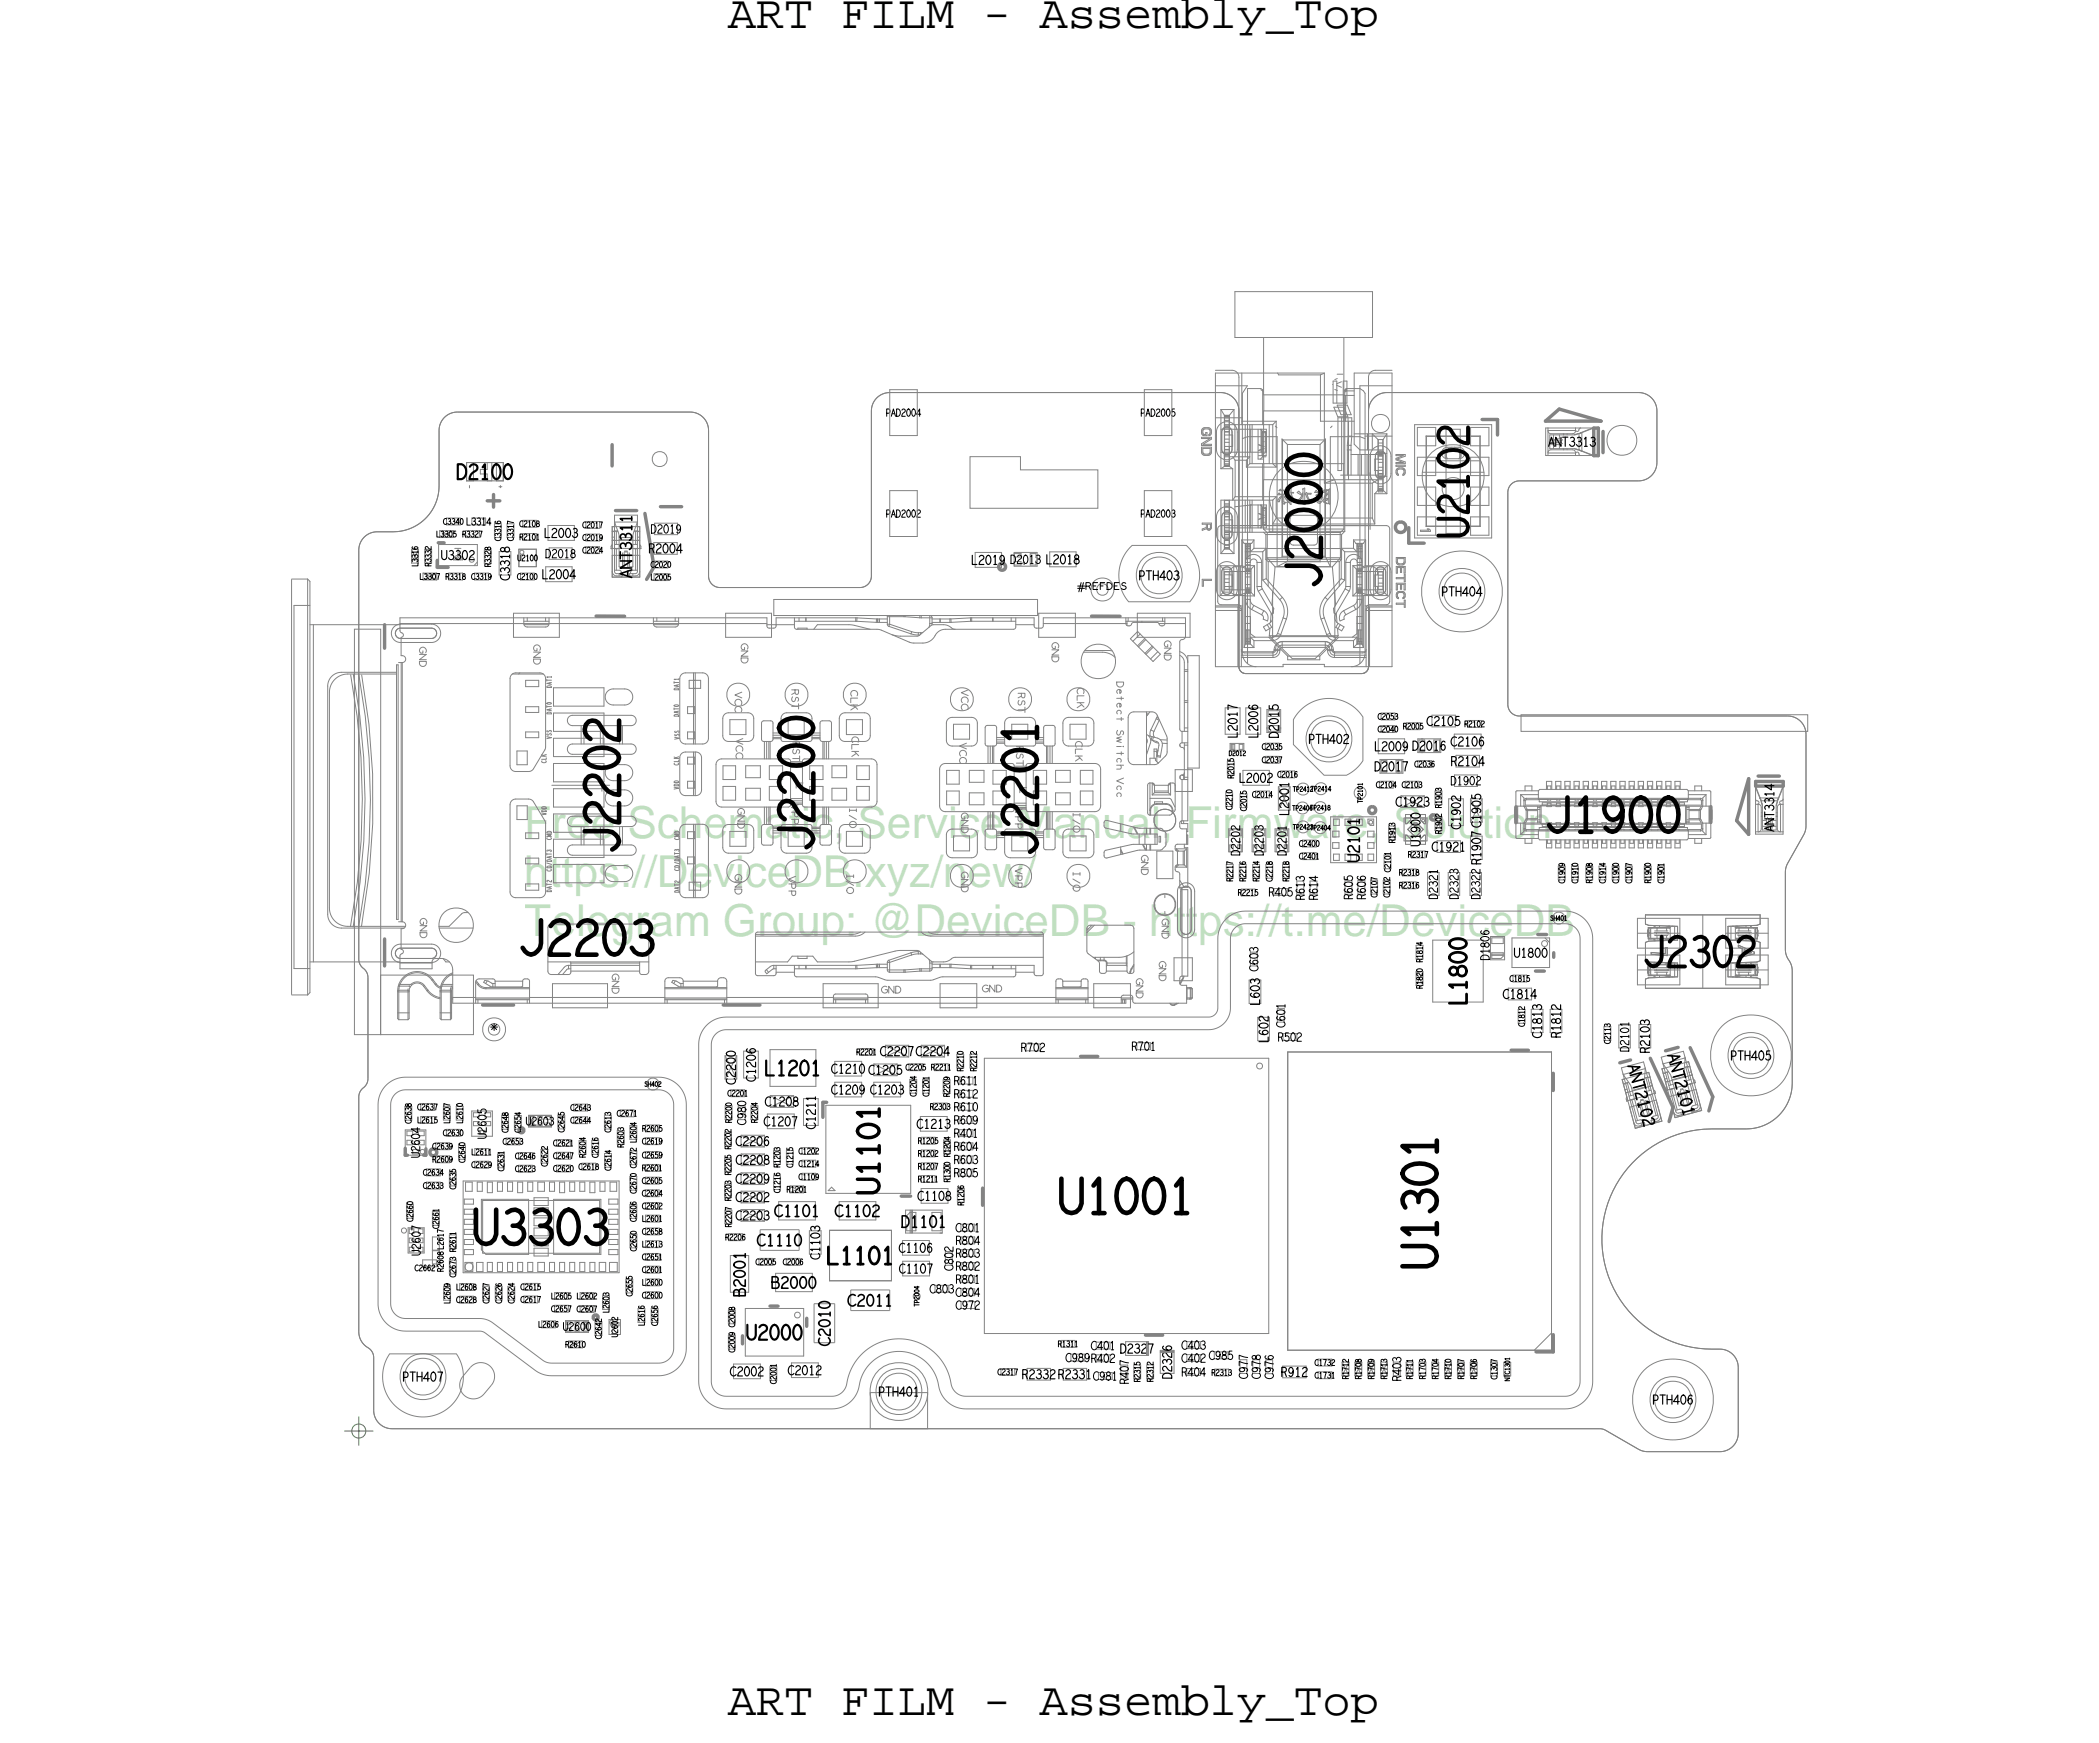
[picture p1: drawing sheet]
<svg xmlns="http://www.w3.org/2000/svg" width="92mm" height="76mm" viewBox="0 0 92 76" stroke-linecap="round" stroke-linejoin="round" font-family="sans-serif">
<defs><g id="words">
<g font-size="2.1">
<text x="31.7" y="1.2">ART FILM - Assembly_Top</text>
<text x="31.7" y="74.8">ART FILM - Assembly_Top</text>
</g>
<g font-size="1.9" fill="#008000">
<text x="22.9" y="36.5">Free Schematic, Service Manual, Firmware, Solution</text>
<text x="22.9" y="38.7">https://DeviceDB.xyz/new/</text>
<text x="22.9" y="40.8">Telegram Group: @DeviceDB - https://t.me/DeviceDB</text>
</g>
<g font-size="1.5" fill="#838383">
<text x="57.6" y="25.7" transform="rotate(-90 57.6 25.7)">J2000</text>
<text x="27" y="37.2" transform="rotate(-90 27 37.2)">J2202</text>
<text x="35.5" y="37.1" transform="rotate(-90 35.5 37.1)">J2200</text>
</g>
<g font-size="1.5">
<text x="22.6" y="41.6">J2203</text>
<text x="45.2" y="37.3" transform="rotate(-90 45.2 37.3)">J2201</text>
<text x="67.4" y="36.3">J1900</text>
<text x="20.6" y="54.2">U3303</text>
<text x="62.6" y="55.3" transform="rotate(-90 62.6 55.3)">U1301</text>
</g>
<g font-size="1.3">
<text x="64" y="23.5" transform="rotate(-90 64 23.5)">U2102</text>
<text x="71.6" y="42.1">J2302</text>
</g>
<text font-size=".9" x="38.3" y="52.1" transform="rotate(-90 38.3 52.1)">U1101</text>
<text font-size=".8" x="36" y="55.1">L1101</text>
<text font-size=".7" x="19.9" y="20.9">D2100</text>
<g font-size=".5">
<text x="27.5" y="25.2" transform="rotate(-90 27.5 25.2)">ANT3311</text>
<text x="59.3" y="37.6" transform="rotate(-90 59.3 37.6)">U2101</text>
<text x="71" y="46.5" transform="rotate(75 71 46.5)">A N T 2 1 0 2</text>
<text x="72.7" y="46" transform="rotate(75 72.7 46)">A N T 2 1 0 1</text>
<text x="33.7" y="53">C1101</text>
<text x="39.3" y="53.5">D1101</text>
<text x="33" y="54.3">C1110</text>
</g>
<g font-size=".4">
<text x="28.3" y="23.2">D2019</text>
<text x="67.5" y="19.5">ANT3313</text>
<text x="19.2" y="24.4">U3302</text>
<text x="22.2" y="25.3" transform="rotate(-90 22.2 25.3)">C3318</text>
<text x="23.7" y="24.3">D2018</text>
<text x="42.3" y="24.6">L2019 D2013 L2018</text>
<text x="55.7" y="32.2" transform="rotate(-90 55.7 32.2)">D2015</text>
<text x="59.9" y="32.7">L2009 D2016</text>
<text x="59.9" y="33.6">D2017</text>
<text x="63.2" y="34.2">D1902</text>
<text x="54.1" y="37.3" transform="rotate(-90 54.1 37.3)">D2202</text>
<text x="55.1" y="37.3" transform="rotate(-90 55.1 37.3)">D2203</text>
<text x="55.3" y="39.1">R405</text>
<text x="56.1" y="37.3" transform="rotate(-90 56.1 37.3)">D2201</text>
<text x="56.9" y="39.2" transform="rotate(-90 56.9 39.2)">R613</text>
<text x="57.5" y="39.2" transform="rotate(-90 57.5 39.2)">R614</text>
<text x="59" y="39.2" transform="rotate(-90 59 39.2)">R605</text>
<text x="59.5" y="39.2" transform="rotate(-90 59.5 39.2)">R606</text>
<text x="61.9" y="36.9" transform="rotate(-90 61.9 36.9)">U1900</text>
<text x="62.7" y="39.2" transform="rotate(-90 62.7 39.2)">D2321</text>
<text x="63.6" y="39.2" transform="rotate(-90 63.6 39.2)">D2323</text>
<text x="64.5" y="39.2" transform="rotate(-90 64.5 39.2)">D2322 R1907 C1905</text>
<text x="64.9" y="41.9" transform="rotate(-90 64.9 41.9)">D1806</text>
<text x="77.3" y="36.3" transform="rotate(-90 77.3 36.3)">ANT3314</text>
<text x="36.2" y="46.8">C1210 C1205</text>
<text x="41.6" y="47.9">R612</text>
<text x="41.6" y="47.3">R611</text>
<text x="44.5" y="45.8">R702</text>
<text x="49.3" y="45.8">R701</text>
<text x="54.9" y="43.8" transform="rotate(-90 54.9 43.8)">L603 C603</text>
<text x="55.7" y="45.4">R502</text>
<text x="56" y="44.8" transform="rotate(-90 56 44.8)">C601</text>
<text x="67.2" y="45.3" transform="rotate(-90 67.2 45.3)">C1813</text>
<text x="68" y="45.3" transform="rotate(-90 68 45.3)">R1812</text>
<text x="71" y="45.9" transform="rotate(-90 71 45.9)">D2101</text>
<text x="71.9" y="45.9" transform="rotate(-90 71.9 45.9)">R2103</text>
<text x="18.3" y="50.5" transform="rotate(-90 18.3 50.5)">U2604</text>
<text x="21.2" y="49.7" transform="rotate(-90 21.2 49.7)">U2605</text>
<text x="22.9" y="49">U2603</text>
<text x="32.5" y="49.1" transform="rotate(-90 32.5 49.1)">C980</text>
<text x="35.6" y="49.2" transform="rotate(-90 35.6 49.2)">C1211</text>
<text x="40" y="49.2">C1213</text>
<text x="41.6" y="48.4">R610</text>
<text x="41.6" y="51.3">R805</text>
<text x="41.6" y="49">R609</text>
<text x="41.6" y="50.2">R604</text>
<text x="41.6" y="50.7">R603</text>
<text x="41.6" y="49.6">R401</text>
<text x="41.6" y="53.7">C801</text>
<text x="18.3" y="54.8" transform="rotate(-90 18.3 54.8)">U2607</text>
<text x="35.7" y="54.9" transform="rotate(-90 35.7 54.9)">C1103</text>
<text x="40.5" y="56.4">C803</text>
<text x="41.6" y="55.4" transform="rotate(-90 41.6 55.4)">C802</text>
<text x="41.6" y="56.5">C804</text>
<text x="41.6" y="57.1">C972</text>
<text x="41.7" y="54.3">R804</text>
<text x="41.7" y="54.8">R803</text>
<text x="41.7" y="55.4">R802</text>
<text x="41.7" y="55.9">R801</text>
<text x="46.4" y="59.4">C989R402</text>
<text x="47.5" y="58.8">C401</text>
<text x="51.5" y="58.8">C403</text>
<text x="51.5" y="59.4">C402</text>
<text x="51.5" y="60">R404</text>
<text x="52.7" y="59.3">C985</text>
<text x="44.5" y="60.1">R2332R2331C981</text>
<text x="49.2" y="60.3" transform="rotate(-90 49.2 60.3)">R407</text>
<text x="54.4" y="60.1" transform="rotate(-90 54.4 60.1)">C977</text>
<text x="55" y="60.1" transform="rotate(-90 55 60.1)">C978</text>
<text x="55.5" y="60.1" transform="rotate(-90 55.5 60.1)">C976</text>
<text x="61.1" y="60.2" transform="rotate(-90 61.1 60.2)">R403</text>
</g>
<text font-size=".4" fill="#838383" x="24.5" y="58">U2600</text>
<g font-size=".3">
<text x="20.2" y="23.4">R3327</text>
<text x="20.3" y="22.9">L3314</text>
<text x="21.8" y="23.6" transform="rotate(-90 21.8 23.6)">C3316</text>
<text x="22.4" y="23.6" transform="rotate(-90 22.4 23.6)">C3317</text>
<text x="22.6" y="23.5">R2101</text>
<text x="38.6" y="18.1">PAD2004</text>
<text x="38.6" y="22.5">PAD2002</text>
<text x="49.7" y="18.1">PAD2005</text>
<text x="49.7" y="22.5">PAD2003</text>
<text x="18.2" y="24.7" transform="rotate(-90 18.2 24.7)">L3316</text>
<text x="18.8" y="24.7" transform="rotate(-90 18.8 24.7)">R3332</text>
<text x="19.4" y="25.3">R3318</text>
<text x="20.5" y="25.3">C3319</text>
<text x="21.4" y="24.7" transform="rotate(-90 21.4 24.7)">R3328</text>
<text x="47" y="25.7">#REFDES</text>
<text x="62.8" y="35.2" transform="rotate(-90 62.8 35.2)">R1903</text>
<text x="60.8" y="36.8" transform="rotate(-90 60.8 36.8)">R1913</text>
<text x="61" y="38.2">R2318</text>
<text x="61" y="38.7">R2316</text>
<text x="61.4" y="37.4">R2317</text>
<text x="62" y="42" transform="rotate(-90 62 42)">R1814</text>
<text x="21.4" y="44.9">*</text>
<text x="40.6" y="46.7">R2211</text>
<text x="70.2" y="45.5" transform="rotate(-90 70.2 45.5)">C2113</text>
<text x="34" y="50.9" transform="rotate(-90 34 50.9)">R1203</text>
<text x="34.3" y="52">R1201</text>
<text x="40" y="51.5">R1211</text>
<text x="40.5" y="48.4">R2303</text>
<text x="41.4" y="51.5" transform="rotate(-90 41.4 51.5)">R1300</text>
<text x="19.9" y="54.6" transform="rotate(-90 19.9 54.6)">R2611</text>
<text x="46.1" y="58.7">R1311</text>
<text x="52.8" y="60">R2313</text>
<text x="49.7" y="60.3" transform="rotate(-90 49.7 60.3)">R2315</text>
<text x="50.3" y="60.2" transform="rotate(-90 50.3 60.2)">R2312</text>
<text x="57.3" y="60.1">C1731</text>
<text x="58.8" y="60.1" transform="rotate(-90 58.8 60.1)">R1712</text>
<text x="60.5" y="60.1" transform="rotate(-90 60.5 60.1)">R1713</text>
<text x="61.6" y="60.1" transform="rotate(-90 61.6 60.1)">R1711</text>
<text x="62.1" y="60.1" transform="rotate(-90 62.1 60.1)">R1703</text>
<text x="63.3" y="60.1" transform="rotate(-90 63.3 60.1)">R1710</text>
</g>
<g font-size=".3" fill="#838383">
<text x="20.6" y="21.3" transform="rotate(-90 20.6 21.3)">-</text>
<text x="21.9" y="21.3" transform="rotate(-90 21.9 21.3)">+</text>
<text x="48.7" y="29.7" transform="rotate(90 48.7 29.7)">Detect</text>
<text x="48.7" y="31.8" transform="rotate(90 48.7 31.8)">Switch</text>
<text x="48.7" y="33.9" transform="rotate(90 48.7 33.9)">Vcc</text>
</g>
</g></defs>
<!-- layer: Board Outline -->
<g fill="none" stroke="#838383" stroke-width=".04">
<path d="M19.1 18.8v2.4zM19.4 18.2l.3-.2h.2h10.2a.8 .8 0 0 1 .8 .8v6.3l.1 .4 .4 .1h6.2l.3-.2 .1-.3v-7.3a.8 .8 0 0 1 .8-.7h14.5a.8 .8 0 0 1 .7 .8v11.3l.3 .2h5.1l.2-.1 .1-.2v-11.3a.8 .8 0 0 1 .8-.7h11a.8 .8 0 0 1 .7 .8v2.3a.8 .8 0 0 1-.8 .8h-5.2h-.2l-.2 .2-.1 9.5 .1 .3 .4 .2h11.8a.8 .8 0 0 1 .7 .8v4.1l-.9 1.9v3.4l.3 .9v4.9a2 2 0 0 1-2 2h-1.8a4.8 4.8 0 0 0-4.4 5.3 4.8 4.8 0 0 0 5.3 4.3 .8 .8 0 0 1 .6 .8v3a.8 .8 0 0 1-.8 .7h-3.3l-1.9-1h-52.8a.8 .8 0 0 1-.7-.8v-2.3l-.3-.5a.8 .8 0 0 1-.4-.6v-10.3l.4-.8v-4.4l-.4-.8v-17.9a.8 .8 0 0 1 .8-.7h.9a2 2 0 0 0 1.8-2v-2.5zM19.9 18h10.2zM19.9 18a.8 .8 0 0 0-.8 .8M28.5 19.8l.3-.1 .2 .1 .1 .2-.1 .2-.2 .1-.3-.1-.1-.2zM30.1 18a.8 .8 0 0 1 .8 .8M30.9 18.8v6.3zM38 17.9v7.2zM38.8 17.1a.8 .8 0 0 0-.8 .8M38.8 17.1h14.4zM42.3 19.9h2.2v.6h3.4v1.7h-5.6zM53.2 17.1a.8 .8 0 0 1 .8 .8"/>
<path d="M53.3 18.8v-.1l.2-.1 .1 .1 .1 .1M53.3 18.8v.8zM53.3 19.6v.2h.2l.2-.1v-.1M53.7 18.8v.8zM54 17.9v11.2zM59.7 17.9v11.2zM60 19.9v-.2h.2h.1l.1 .2M60 19.9v.7zM60.4 19.9v.7zM60.5 17.1a.8 .8 0 0 0-.8 .8M60.5 17.1h10.9zM71.4 17.1a.8 .8 0 0 1 .8 .8"/>
<path d="M72.2 17.9v2.3zM15.5 27.4h1.1v17.7h-1.1zM15.6 24v17.8zM16.4 23.2h.7zM16.4 23.2a.8 .8 0 0 0-.8 .8M17.5 27.8h1.3zM17.5 27.4h1.3zM17.5 27.4l-.2 .1-.1 .1 .1 .2h.2M18.8 27.4l.2 .1v.1v.2h-.2M19.1 21.2a2 2 0 0 1-2 2M30.9 25.1l.1 .4 .4 .1M31.4 25.6h6.1z"/>
<path d="M38 25.1l-.2 .4-.3 .1M49.3 23.9l.1-.1h2.3a1.76 1.76 0 0 1 .2 2.4h-2.7a1.76 1.76 0 0 1 .1-2.3zM51.5 38.9v1.6zM51.5 38.9l.1-.2 .1-.1 .2 .1v.2M51.9 38.9v1.6zM53.3 22.5v-.1l.2-.1 .1 .1 .1 .1M53.3 24.9v-.1l.2-.1 .1 .1 .1 .1M53.3 22.5v.8zM53.3 24.9v.8zM53.3 23.3v.2h.2l.2-.1v-.1M53.3 25.7v.2h.2l.2-.1v-.1M53.7 22.5v.8z"/>
<path d="M53.7 24.9v.8zM54 29.1l.1 .2 .2 .1M54.3 29.4h5.1zM56.7 30.9a1.76 1.76 0 0 1 2.7 .4v1.9l-.3 .3-.4 .3h-1l-1.3-1.3v-1.1zM59.7 29.1l-.1 .2-.2 .1M60 24.9v-.1l.2-.1 .1 .1 .1 .1M60 24.9v.8zM60 20.6v.2l.2 .1 .2-.1v-.2M60 25.7v.2h.2l.2-.1v-.1M60.4 24.9v.8zM65.7 21.5v9.2zM65.7 30.7l.2 .4 .3 .1"/>
<path d="M66.2 21l-.3 .1-.2 .4M66.2 21h5.2zM66.2 31.2h11.7zM66.3 31.2h12.5v.7h-12.5zM72.2 20.2a.8 .8 0 0 1-.8 .8M77.8 38v3.4zM77.9 31.2a.8 .8 0 0 1 .8 .8M77.9 37.6l-.1 .4M78.6 36.4l-.7 1.2zM78.7 36l-.1 .4M78.7 32v4zM15.6 47.8v10.3z"/>
<path d="M15.6 41.8l.4 .8M15.6 58.1a1.63 1.63 0 0 0 .7 .9v.2M16 42.6v4.4zM16 47l-.4 .8M16.3 59.2v2.3zM16.6 42.5h4v2.6h-4zM17 59h2.9a1.76 1.76 0 0 1-1.5 2.8 1.76 1.76 0 0 1-1.4-2.8zM17.5 41.8h1.3zM17.5 41.3h1.3zM17.5 41.3l-.2 .1-.1 .2 .1 .1 .2 .1M18.8 41.3l.2 .1v.2v.1l-.2 .1M20.2 60l-.2 .4 .2 .4 .5 .2 .4-.2"/>
<path d="M20.5 59.6l-.3 .4zM20.5 59.6l.4-.2 .5 .2 .2 .4-.2 .4M51.5 40.5l.1 .2h.1h.2v-.2M74.6 49.2h1.5zM74.6 49.2a4.8 4.8 0 0 0-4.8 4.8 4.8 4.8 0 0 0 4.8 4.8M74.6 58.8h.4zM75 58.8a.8 .8 0 0 1 .8 .8M75.8 59.6v2.9zM77.8 41.4l.3 .9M78.1 42.3v4.9zM78.1 47.2a2 2 0 0 1-2 2M16.3 61.5a.8 .8 0 0 0 .8 .8"/>
<path d="M17.1 62.3h52.7zM21.4 60.4l-.3 .4zM37.9 60.7h2.5v1.6h-2.5zM69.8 62.3l.2 .1M70 62.3l1.4 .9zM71.4 63.2l.4 .1M71.8 63.3h3.2zM75.8 62.5a.8 .8 0 0 1-.8 .8"/>
<circle cx="70.7" cy="19.2" r=".65"/>
<circle cx="50.5" cy="25.1" r=".81"/>
<circle cx="50.8" cy="35.8" r=".48"/>
<circle cx="57.9" cy="32.2" r=".81"/>
<circle cx="63.7" cy="25.8" r=".81"/>
<circle cx="63.7" cy="25.8" r="1.77"/>
<circle cx="76.3" cy="46" r=".81"/>
<circle cx="76.3" cy="46" r="1.77"/>
<circle cx="18.4" cy="60" r=".81"/>
<circle cx="39.2" cy="60.7" r="1.27"/>
<circle cx="39.2" cy="60.7" r=".81"/>
<circle cx="72.9" cy="61" r=".81"/>
<circle cx="72.9" cy="61" r="1.77"/>
</g>
<g fill="none" stroke="#838383" stroke-width=".15">
<path d="M26.7 19.4v.9zM64.6 18.3h.7zM65.3 18.3v.7zM69.9 18.8v.9zM16.8 27.2v1.1zM19.1 24.7h.4zM19.1 24.4v.3zM19.1 23.7h.3zM21.2 21.8h.6zM21.5 21.6v.5zM26 26.9h1.2zM26.8 22.3h1z"/>
<path d="M28.8 22.1h.9zM47.6 26.9h1.2zM61.4 23v.7zM61.4 23.7h.7zM66.1 35.3v.4zM74.6 35.3v.4zM76.7 33.8h.9zM16.8 40.9v1.2zM21 43.8h1.4zM31.5 43.8h1.6zM32.4 58.2v.4zM33.6 56.9h.3z"/>
<path d="M35.2 57.5v.3zM35.9 48.1v.6zM35.9 48.1h.1zM39.3 52.1h.4zM42.8 51.8v.7zM47.1 46.1h.8zM49.9 58.2h.8zM65.9 45.8h.7zM66.9 42.3h.4zM67 58.9h.7zM67 40.7h.4zM67.7 46.8v.7z"/>
<path d="M67.7 58.2v.7zM67.7 41.5v.2zM70.6 46.3l.5-.1zM72.6 45.8l.6-.1z"/>
</g>
<!-- layer: Components -->
<g fill="none" stroke="#838383" stroke-width=".04">
<path d="M52.4 19.3v.1zM52.4 19.5v.2zM52.4 18.8v.1zM52.4 19.1h.1M52.4 19.3l.4-.2zM52.4 19.5h.4zM52.4 19.1h.4zM52.4 19.8h.1M52.4 18.9h.1M52.4 19.4h.4zM52.4 18.8h.1M52.4 18.7h.1"/>
<path d="M52.5 19.8h.1M52.5 19h.1M52.4 19.7h.1M52.5 19.4l.3-.3zM52.5 18.8h.1M52.5 18.7h.1M52.5 19.7h.1M52.5 18.9h.1M52.5 19.4h.3zM52.5 19.9h.1M52.5 19h.1zM52.5 18.9h.1z"/>
<path d="M52.5 19.9h.2zM52.5 18.7h.2zM52.5 19.8h.2zM52.5 18.6h.2zM52.6 18.9h.1M52.6 18.9v.1zM52.7 18.6h.1M52.7 19.8h.1M52.7 18.7h.1M52.8 19h.1M52.7 19h.1M52.7 18.9h.1"/>
<path d="M52.8 19.8h.1M52.8 18.8h.1M52.8 18.7h.1M52.8 18.9h.1M52.8 19.7h.1M52.8 19.5v.2zM52.8 18.8v.1zM52.8 19.1h.1M52.8 19.4h.1M53 16.3h4.7zM53 16.8h1.4zM53 16.1h.7z"/>
<path d="M53 16.3v12.8zM53 18.2h1.2zM53 18.8l.2-.3 .3-.1 .3 .1 .1 .3M53 18.8v.8zM53 19.6l.2 .3 .3 .1 .3-.1 .1-.3M53.2 17.9h.6zM53.2 17.9v2.5zM53.2 17.9l.2 .2zM53.2 19.7h2zM53.2 18.7h2zM53.3 18.8v-.1l.2-.1 .1 .1 .1 .1M53.3 18.8v.8z"/>
<path d="M53.3 19.6v.2h.2l.2-.1v-.1M53.4 19.7v.6zM53.4 18.1h.2zM53.4 18.1v2.2zM53.4 19.9h.2zM53.4 18.6h.2zM53.4 19.8h.2zM53.4 19.6h.2zM53.4 19.3h.2zM53.4 19h.2zM53.4 18.8h.2zM53.4 18.7h.2z"/>
<path d="M53.4 18.2h.2zM53.4 19.5h.2zM53.4 19.1h.2zM53.4 18.5h.2zM53.4 18.3h.2zM53.6 18.1v2.2zM53.6 18.1v.9zM53.6 19.5v.8zM53.6 19.9h.9zM53.6 19h.1zM53.6 19.5h.1zM53.6 18.5h1.9z"/>
<path d="M53.7 16.1l.2 .1 .1 .2M53.7 18.8v.8zM53.7 19v.5zM53.7 19.9l.2 .2zM53.8 17.9l-.2 .2zM53.8 17.9v.6zM53.8 12.7h6zM53.8 12.7v2zM53.8 14.7h6zM53.8 18.5v1.4zM53.9 18.8v.8zM54 16.4v12.7z"/>
<path d="M54.1 16.3v2.2zM54.1 18.4h1.5zM54.2 17.1v11.4zM54.2 19.1l.2-.1zM54.3 18.5v1.4zM54.4 16.8l-.2 .3zM54.4 16.9h.6zM54.4 19h1.3zM54.4 16.9v12zM54.5 18.5v1.7zM54.5 19.9l-.2 .2zM54.5 18.7v1z"/>
<path d="M54.6 18.5v1.7zM54.9 18.7v1.3zM54.9 19.9h.3zM54.9 19.6h.2zM54.9 19.4l.2 .1zM55 18.7l.1 .1zM55 17h.1zM55 16.9l.1 .1zM55 18.7v1zM55 18.9v1zM55 18.9h.2zM55.1 18.8v1.1z"/>
<path d="M55.1 17v1.5zM55.1 19.9l-.1 .1zM55.1 19.9h.1zM55.1 18.8h.1zM55.1 17h.1M55.1 19.9h.1M55.1 19.3h.1M55.1 19.8h.1M55.1 14.7v2.5zM55.1 17.2h3.5zM55.1 17.9v2.3zM55.1 17.9h3.5z"/>
<path d="M55.1 17.2v.7zM55.2 18.8v.9zM55.2 18.9v1zM55.2 18.7v1zM55.3 18.5v1.7zM55.5 18.5v1.7zM55.6 18.6h.1M55.6 18.4l-.1 .1zM55.6 18.4v2zM55.7 19v5.7zM55.7 16.3h.1zM55.8 16.3h1.8z"/>
<path d="M55.9 19.1h.1M55.9 19.1v5.2zM55.9 19.2h.1M55.9 19.2v5.1zM55.9 19.2h1.9zM55.9 19.2l.2 .2zM56.1 19.4h1.5zM56.1 19.4v5.1zM57.6 19.4v5.1zM57.6 16.3v2.1zM57.6 18.4h1.4zM57.7 16.3h-.1"/>
<path d="M57.7 16.3v4.8zM57.8 19.2l-.2 .2zM57.8 19.2h.1M57.8 19.2v5.1zM57.8 19.1v5.2zM58 19h1.3zM58 19v5.7zM58.1 18.6h-.1zM58.1 18.6h.1M58.1 16.8h.1M58.1 16.6h.2zM58.1 16.6v1z"/>
<path d="M58.1 17.6h.6zM58.2 17.8h.4zM58.2 17.8l.1 .4zM58.2 16.5h.1zM58.2 17h.1zM58.3 16.7l.2-.1zM58.3 16.8l.2 .1zM58.3 16.6v1zM58.3 16.3h.3zM58.3 17.7l.2 .4zM58.3 17.7h.4zM58.3 18.2h.5z"/>
<path d="M58.3 18.2v2.3zM58.3 18.2h.6zM58.5 18.1h.4zM58.5 18.2v2.3zM58.6 16.6v1zM58.6 16.6h.1zM58.6 17.2v.7zM58.6 17.2h.4zM58.6 17.2v1.2zM58.6 14.7v2.5zM58.6 17.9v2.3zM58.6 17.8l.2 .4z"/>
<path d="M58.6 17h.1M58.6 17.1l.1-.1zM58.6 17.1v6.1zM58.7 17.2v1.2zM58.7 16.9l-.1 .1zM58.7 16.9h.6zM58.7 17h.3zM58.7 17h.1M58.7 16.6v1zM58.7 17.7l.2 .4zM58.7 19.6h.2zM58.7 19.4h.2z"/>
<path d="M58.7 19.4v.2zM58.7 19.6h.1M58.7 19.6v1.1zM58.8 19h.1zM58.8 18.2v.8zM58.8 19l-.1 .4zM58.8 18.4v2.5zM58.9 19.8h1.4zM58.9 19.4v.2zM58.9 19.6h.1M58.9 19.6v1.1zM58.9 18.2v.8z"/>
<path d="M58.9 19v.4zM59 16.3h1.7zM59 16.3v3.1zM59 19.4l.3 .2zM59 18.9h1.5zM59.2 19.8v.9zM59.3 16.8h1.4zM59.3 16.9l.1 .1zM59.3 19.6h1zM59.3 19l.2 .1zM59.3 16.8v12.1zM59.4 19.8v.9z"/>
<path d="M59.4 17l.1 .1zM59.5 19h1.2zM59.5 17.1v11.4zM59.6 19.8v.9zM59.6 18.9v.7zM59.7 16.4v12.7zM59.7 19.9l.2-.3 .3-.2 .3 .2 .1 .3M59.7 19.9v.7zM59.7 19.8v.9zM59.8 18.9l.3 .3zM59.8 18.9v.7zM59.8 12.7v2z"/>
<path d="M60 19.9v-.2h.2h.1l.1 .2M60 16.1h.7zM60 19.9v.7zM60 16.1l-.2 .1-.1 .2M60.1 19.7l.2 .1M60.1 19.2h.2zM60.1 19.2v.8zM60.1 19.8h.4zM60.1 19.9h.2zM60.1 19.7h.2zM60.1 19.3h.2zM60.1 19.2v2.2z"/>
<path d="M60.3 19.2v2.2zM60.4 19.9v.7zM60.5 18.9l-.2 .3zM60.5 18.9v2.6zM60.6 19.9v.7zM60.7 16.3v12.8zM60.9 19.9h.3zM60.9 20l.3-.1zM60.9 19.8h.4zM60.9 19.9h.1M60.9 20h.1M61.3 19.8v.1z"/>
<path d="M61.7 18.5h3.3zM61.7 18.5v5zM61.8 19.4h.8zM61.8 19.9v.8zM61.8 18.6v.8zM61.8 18.6h.8zM61.8 19.9h.8zM62.2 19h.1M62.2 19v3.9zM62.2 19h2.3zM62.6 18.6v.8zM62.6 19.9v.8z"/>
<path d="M63 18.7v4.6zM63.7 18.7v4.6zM64.1 19.4h.8zM64.1 18.6h.8zM64.1 19.9h.8zM64.5 19v3.9zM64.5 19h.1M64.9 18.6v.8zM64.9 19.9v.8zM65 18.5v5zM67.4 19.9h.1zM67.4 18.7v1.2z"/>
<path d="M67.4 18.7h.1zM67.5 19.7h1.2zM67.5 18.7h1.2zM67.5 18.7v1.2zM67.5 18.8l.1 .1M67.5 19.9h1.2zM67.5 18.8h1.2zM67.6 19h1zM67.6 19v.2zM67.6 19.6h1zM67.6 18.9h1zM67.6 19.6l-.1 .1"/>
<path d="M67.7 19v.6zM68 19v.1zM68.2 19.6h.1M68.2 18.9h.1M68.3 19.6h.1M68.3 18.9h.1M68.6 19.6l.1 .1M68.6 18.9h.2zM68.6 19.6h.2zM68.7 18.8l-.1 .1M68.7 19.8l.1-.1 .1 .2M68.7 19.9h.2z"/>
<path d="M68.7 19.7v.2zM68.7 18.7v.1zM68.7 18.7h.2zM68.7 18.9l-.1 .1M68.7 19.6h.1zM68.7 18.9h.1zM68.8 18.9h.1M68.8 19.6h.1M68.9 19.6h.1M68.8 18.9v.7zM68.8 19.6l.2 .1zM68.8 18.9h.2z"/>
<path d="M68.9 18.9h.1M68.9 19.9h.6zM68.9 18.7h.6zM68.9 18.7l-.1 .1-.1-.1M69 19.7h.1M68.9 19.7h.1M68.9 19.7l.5 .1zM68.9 18.9l.5-.2zM69 18.9v.8zM69 18.9h.1M69 18.9l.5-.2zM69 19.7l.5 .1z"/>
<path d="M69.4 19.8v.1M69.4 19.8h.1M69.4 18.7h.1M69.5 19.9h.1M69.5 18.7v1.2zM69.5 18.7h.1M69.5 18.7h.2zM69.5 19.9h.2zM69.7 18.7v1.2zM12.7 25.3v18.1zM12.7 25.2h.7zM12.8 26.4v15.8z"/>
<path d="M12.8 26.4h.7zM13.4 25.2v18.2zM13.4 25.2l.1 .1zM13.5 27.2h3.9zM13.5 25.3v18zM13.7 27.2v14.7zM14.3 29.9v10zM14.3 39.9l.2 .4 .4 .2M14.4 30.2v9.4zM14.4 39.6a.8 .8 0 0 0 .8 .8M14.9 29.3l-.4 .2-.2 .4M14.9 29.3h2.4z"/>
<path d="M15.2 29.4h2.1zM15.2 29.4a.8 .8 0 0 0-.8 .8M15.3 29.4a29.6 29.6 0 0 1 0 11M15.4 29.4a29.7 29.7 0 0 1 0 11M15.6 29.4a29.9 29.9 0 0 1 0 11M15.8 29.4a30.1 30.1 0 0 1 0 11M17.3 29v11.1zM17.3 29h.1zM17.4 29v11.1zM17.4 28.9h.1zM17.4 26.9v.6zM17.4 26.9h16z"/>
<path d="M17.4 27.5l.2 .2-.1 .1M17.4 27.2h16zM17.5 27.2h1.3zM17.5 27.8h1.3zM17.5 27.4h1.3zM17.5 28h1.3zM17.5 27.4l-.2 .1-.1 .1 .1 .2h.2M17.5 27.2l-.3 .1-.1 .3 .1 .3 .3 .1M17.5 28.6h.1M17.5 27.8v.8zM17.5 28.9v11.3zM17.5 28.6l.2 .1-.2 .2"/>
<path d="M17.9 23.9v.6zM17.9 23.9l.3 .6zM17.9 24.5h.3zM17.9 23.9h.3zM18.2 23.9l-.3 .6zM18.2 23.9v.6zM18.4 25.3h.6zM18.4 25l.6 .3zM18.4 25.3l.6-.3zM18.4 25v.3zM18.4 25h.6zM18.5 24.5h.3z"/>
<path d="M18.5 23.9h.3zM18.5 23.9v.6zM18.8 27.2l.3 .1 .1 .3-.1 .3-.3 .1M18.8 27.4l.2 .1v.1v.2h-.2M18.8 23.9v.6zM19 25v.3zM19.1 24.7h1.7zM19.1 23.7v1zM19.1 23.7h1.7zM19.2 23.4h.6zM19.2 23.1l.6 .3zM19.2 23.4l.6-.3z"/>
<path d="M19.2 23.1v.3zM19.2 23.1h.6zM19.5 22.6h.6zM19.5 22.6v.3zM19.5 22.9h.6zM19.6 25.3h.6zM19.6 25h.6zM19.6 25v.3zM19.8 23.1v.3zM19.8 23.9h.3zM20 23.9v.3zM20.1 22.6v.3z"/>
<path d="M20.2 25v.3zM20.3 39.8h.1zM20.3 39.8h-.2M20.3 23.1h.6zM20.3 23.1v.3zM20.3 23.4h.6zM20.3 20.2h.3zM20.3 20.2v.8zM20.3 20.2h1.6zM20.3 21h1.6zM20.6 22.6h.6zM20.6 22.9h.6z"/>
<path d="M20.6 20.2v.8zM20.7 25h.6zM20.7 25v.3zM20.7 25.3h.6zM20.8 23.7v1zM20.8 24.5l-.1 .2zM20.9 23.1v.3zM21.1 24h.3zM21.1 24v.6zM21.1 24.6h.3zM21.2 20.2h.2zM21.2 20.2v.3z"/>
<path d="M21.3 25v.3zM21.4 24v.6zM21.4 20.2v.8zM21.6 23.4h.3zM21.6 22.8h.3zM21.6 22.8v.6zM21.6 20.2h.3zM21.6 20.2v.8zM21.8 24h.5zM21.8 24v1.1zM21.8 25.1h.5zM21.9 22.8v.6z"/>
<path d="M21.9 20.2v.8zM22.1 23.4h.3zM22.1 22.8h.3zM22.1 22.8v.6zM22.2 29.6v3.8zM22.2 35.1v3.8zM22.2 33.4l.1 .2h.2M22.2 38.9l.1 .2h.2M22.3 24v1.1zM22.3 29.4h1.4zM22.4 26.7h2zM22.4 26.7v.2z"/>
<path d="M22.4 26.9v.9zM22.4 27.8h2zM22.4 22.8v.6zM22.5 33.6h.5zM22.5 39.1h1zM22.5 29.3l-.2 .1-.1 .2M22.5 34.8l-.2 .1-.1 .2M22.5 29.3h1zM22.5 34.8h.5zM22.5 33.3h.5zM22.5 35.7h.5zM22.5 35.1h.5z"/>
<path d="M22.5 32.7h.5zM22.5 32.7v.6zM22.5 35.1v.6zM22.6 23.9v.8zM22.6 23.9h.8zM22.6 24.7h.8zM22.7 29.3l-.1 .1zM22.7 25v.3zM22.7 25h.6zM22.7 25.3h.6zM22.8 24v.1v.1l-.1-.1zM22.8 23.3v.3z"/>
<path d="M22.8 23.3h.6zM22.8 22.7v.3zM22.8 22.7h.6zM22.8 23.6h.6zM22.8 23h.6zM22.8 26.9v.3zM22.8 27.1h1.1zM22.8 27.2l.2 .1M22.8 27.2h1.1zM22.9 30.8h.6zM22.9 29.7h.6zM22.9 29.7v.2z"/>
<path d="M22.9 30.8v.3zM22.9 31.9h.6zM22.9 31.9v.3zM22.9 38.5h.6zM22.9 37.4h.6zM22.9 36.3h.6zM22.9 36.3v.3zM22.9 37.4v.3zM22.9 38.5v.3zM22.9 31.1h.6zM22.9 29.9h.6zM22.9 32.2h.6z"/>
<path d="M22.9 37.7h.6zM22.9 36.6h.6zM22.9 38.8h.6zM23 26.9v.2zM23 27.3h.8zM23 32.7v.6zM23 35.1v.6zM23 34.8l.3 .2M23.3 33.5l-.3 .1M23.3 35l.5 .8zM23.3 25v.3zM23.4 23.9v.8z"/>
<path d="M23.4 23.3v.3zM23.4 22.7v.3zM23.5 30.8v.3zM23.5 29.7v.2zM23.5 31.9v.3zM23.5 37.4v.3zM23.5 36.3v.3zM23.5 38.5v.3zM23.5 29.3l.2 .1 .1 .2M23.8 35.8v.1M23.8 32.7l-.5 .8zM23.8 26.9v.2z"/>
<path d="M23.8 32.6v.1M23.8 38.9l-.1 .2h-.2M23.8 29.6v3zM23.8 35.9v3zM23.8 24.7h1.1zM23.8 24.7v.7zM23.8 25.4h1.1zM23.9 22.9h1.1zM23.9 22.9v.7zM23.9 23.6h1.1zM23.9 27.2l-.1 .1M23.9 26.9v.3z"/>
<path d="M23.9 24.4h1zM23.9 23.9h1zM23.9 23.9v.5zM24.1 34.2h2.5zM24.1 31.1h2.2zM24.1 30h2.2zM24.1 30v.8zM24.1 34.4h2.2zM24.1 33.3h2.2zM24.1 32.2h2.2zM24.1 31.1v.8zM24.1 32.2v.8z"/>
<path d="M24.1 33.3v.8zM24.1 34.4v.8zM24.1 37.7h2.2zM24.1 36.6h2.2zM24.1 35.5h2.2zM24.1 35.5v.8zM24.1 36.6v.8zM24.1 37.7v.8zM24.1 30.8h2.2zM24.1 35.2h2.2zM24.1 34.1h2.2zM24.1 33h2.2z"/>
<path d="M24.1 31.9h2.2zM24.1 38.5h2.2zM24.1 37.4h2.2zM24.1 36.3h2.2zM24.4 26.9v.9zM24.4 26.7v.2zM24.9 24.7v.7zM24.9 23.9v.5zM25 31.6h2.5zM25 32.9h2.5zM25 32.4h2.5zM25 37.3h2.5z"/>
<path d="M25 36.8h2.5zM25 36h2.5zM25 31.2l-.2 .1-.1 .1 .1 .2h.2M25 32.4l-.2 .1-.1 .2 .1 .1 .2 .1M25 36.8l-.2 .1-.1 .2 .1 .1 .2 .1M25 35.6l-.2 .1-.1 .1 .1 .2h.2M25 31.2h2.5zM25 35.6h2.5zM25 22.9v.7zM25.3 31.6v.8zM25.3 36v.8zM25.5 31.6v.8z"/>
<path d="M25.5 36v.8zM25.5 23.8h.6zM25.5 23.8v.3zM25.5 23.3v.3zM25.5 23.3h.6zM25.5 22.7h.6zM25.5 22.7v.3zM25.5 24.1h.6zM25.5 23.6h.6zM25.5 23h.6zM26.1 23.8v.3zM26.1 23.3v.3z"/>
<path d="M26.1 22.7v.3zM26.3 30v.8zM26.3 37.7v.8zM26.6 23.9h.1M26.6 23.8v.1zM26.7 23.6h1.2zM26.7 23h1.2zM26.7 24.2h1.2zM26.7 23.4h.1zM26.7 23.9h1.2zM26.7 23v.9zM26.7 23v2.2z"/>
<path d="M26.7 25.2h1.2zM26.7 24.2v1zM26.7 23.7l-.1 .1M26.7 24.9l.2 .2M26.7 23h.1zM26.7 23.2h.1zM26.7 23.6h.1zM26.7 23.2h.2zM26.7 30h.5zM26.7 37.7h.5zM26.7 30.7h.5zM26.7 38.4h.5z"/>
<path d="M26.7 30l-.2 .1-.1 .3 .1 .2 .2 .1M26.7 37.7l-.2 .1-.1 .3 .1 .2 .2 .1M26.8 23.1h.1zM26.8 23.7h.2zM26.8 24.9h.2zM26.8 22.5h1zM26.8 23.9h.2zM26.8 23.9h.1zM26.8 22.5v.6zM26.8 23.2v1.7zM26.8 22.7v.1M26.8 24.9l.1 .1"/>
<path d="M26.8 22.8h.1M26.8 22.8h1zM26.8 22.8l.2 .4zM26.9 23.2v.5zM26.9 23.9v1zM26.9 25h.2zM26.9 25.1h.2zM26.9 23.9h.1M27 23.2v.2M27 24.7h.1zM27 23.4h.6zM27 24.2h.1z"/>
<path d="M27 23.4v1.3zM27 25v.1zM27 23.5h.6zM27 24.9l.1 .1M27.2 30l.3 .1 .1 .3-.1 .2-.3 .1M27.2 34.4l.3 .1 .1 .3-.1 .2-.3 .1M27.2 33.3l.3 .1 .1 .3-.1 .2-.3 .1M27.2 37.7l.3 .1 .1 .3-.1 .2-.3 .1M27.5 31.2l.2 .1v.1v.2h-.2M27.5 32.4l.2 .1v.2v.1l-.2 .1M27.5 36.8l.2 .1v.2v.1l-.2 .1M27.5 35.6l.2 .1v.1v.2h-.2"/>
<path d="M27.6 23.4v1.3zM27.6 24.9h.2zM27.6 23.7h.2zM27.6 23.9h.2zM27.6 23.2h.3zM27.7 23.1h.1zM27.7 23.9v1zM27.8 22.8h.1M27.8 22.8l-.2 .4zM27.8 24.9l-.1 .1M27.8 23h.1zM27.8 23.2h.1z"/>
<path d="M27.8 23.6h.1zM27.8 22.7v.1M27.8 22.5v.6zM27.8 23.4h.1zM27.8 23.2v1.7zM27.9 23v.9zM27.9 23v2.2zM27.9 24.2v1zM27.9 23.9h.1M27.9 24.9l-.2 .2M27.9 23.7v.1M27.9 23.8v.1z"/>
<path d="M28.5 27.1h1.1zM28.5 26.9v.3zM28.5 27.2l.1 .1M28.5 27.2h1.1zM28.5 23.7v.5zM28.5 23.7h1zM28.5 24.2h1zM28.5 25v.3zM28.5 25h.6zM28.5 24.5h.6zM28.5 24.5v.3zM28.5 25.3h.6z"/>
<path d="M28.5 24.8h.6zM28.5 23.3h1zM28.5 22.8h1zM28.5 22.8v.5zM28.6 27.3h.8zM28.6 26.9v.2zM29.1 25v.3zM29.1 24.5v.3zM29.4 26.9v.2zM29.5 23.7v.5zM29.5 22.8v.5zM29.6 26.9v.3z"/>
<path d="M29.6 27.2l-.2 .1M29.6 33v1.4zM29.6 29.6v2.6zM29.6 36.2v2.7zM29.6 34.4l.1 .2 .2 .1M29.6 32.2l.1 .2h.2M29.6 38.9l.1 .2h.2M29.9 32.8h.4zM29.9 29.3h.7zM29.9 35.9h.7zM29.9 34.7h.4zM29.9 32.4h.7z"/>
<path d="M29.9 39.1h.7zM29.9 29.3l-.2 .1-.1 .2M29.9 32.8l-.2 .1-.1 .1M29.9 35.9l-.2 .1-.1 .2M30 30.8v.3zM30 30.8h.2zM30 34.1h.2zM30 33h.2zM30 31.9v.3zM30 33v.3zM30 34.1v.3zM30 31.9h.2z"/>
<path d="M30 37.4h.2zM30 36.3h.2zM30 36.3v.3zM30 37.4v.3zM30 31.1h.2zM30 34.4h.2zM30 33.3h.2zM30 32.2h.2zM30 37.7h.2zM30 36.6h.2zM30 29.7v.3zM30 29.7h.5z"/>
<path d="M30 38.5h.5zM30 38.5v.3zM30 30h.5zM30 38.8h.5zM30.2 30h.1zM30.2 29.7h.1zM30.2 38.5h.1zM30.2 38.8h.1zM30.3 31.1h.1M30.3 34.4h.1M30.3 33.3h.1M30.3 32.2h.1"/>
<path d="M30.3 37.7h.1M30.3 36.6h.1M30.2 30.8h.1M30.2 34.1h.1M30.2 32.8v1.9zM30.2 29.3v3.1zM30.2 33h.1M30.2 31.9h.1M30.2 37.4h.1M30.2 36.3h.1M30.2 35.9v3.2zM30.3 30.8v.3z"/>
<path d="M30.3 34.1v.3zM30.3 33v.3zM30.3 31.9v.3zM30.3 37.4v.3zM30.3 36.3v.3zM30.3 32.8v1.9zM30.3 29.3v3.1zM30.3 35.9v3.2zM30.3 32.8l.2 .1 .1 .1M30.5 29.7v.3zM30.5 38.5v.3zM30.6 33v1.4z"/>
<path d="M30.6 34.4l-.1 .2-.2 .1M30.6 29.3l.2 .1 .1 .2M30.6 35.9l.2 .1 .1 .2M30.9 29.6v2.6zM30.9 36.2v2.7zM30.9 32.2l-.1 .2h-.2M30.9 38.9l-.1 .2h-.2M31.2 33.3v1.6zM31.2 34.9l.1 .2 .2 .1M31.5 33.1h2.9zM31.5 33.1l-.2 .1-.1 .1M31.5 35.2h2.9z"/>
<path d="M31.5 31.3v.8zM31.5 36.2v.7zM31.5 32.1l.1 .1 .2 .1M31.5 36.9l.1 .2 .2 .1M31.5 33.4h.6zM31.5 34.3v.6zM31.5 33.4v.6zM31.5 34.3h.6zM31.5 34h.6zM31.5 34.9h.6zM31.6 26.7h2zM31.6 27.8h2z"/>
<path d="M31.6 26.7v.2zM31.6 26.9v.9zM31.8 32.3h.8zM31.8 37.2h.8zM31.8 31.1h-.2l-.1 .2M31.8 35.9l-.2 .1-.1 .2M31.8 31.1h.8zM31.8 35.9h.8zM31.8 32h.7zM31.8 36.9h.7zM31.8 31.4h.7zM31.8 31.4v.6z"/>
<path d="M31.8 36.2v.7zM31.8 36.2h.7zM32.1 33.4v.6zM32.1 34.3v.6zM32.5 33.4h.7zM32.5 34.4h.7zM32.5 34.4v.5zM32.5 33.4v.5zM32.5 33.9h.7zM32.5 34.9h.7zM32.5 31.4v.6zM32.5 36.2v.7z"/>
<path d="M32.6 31.1h.2l.1 .2M32.6 35.9l.2 .1 .1 .2M32.9 31.3v.8zM32.9 36.2v.7zM32.9 32.1l-.1 .2h-.2M32.9 36.9l-.1 .2-.2 .1M33.2 33.4v.5zM33.2 34.4v.5zM33.2 31.5v.7zM33.2 36v.7zM33.2 32.2l.1 .1M33.2 36.7l.1 .1"/>
<path d="M33.3 31.4h.3zM33.3 32.3h.3zM33.3 35.9h.3zM33.3 36.8h.3zM33.3 31.4l-.1 .1M33.3 35.9l-.1 .1M33.3 32.3v.8zM33.3 35.2v.7zM33.4 32.3v.8zM33.4 35.2v.7zM33.4 27.2h.4zM33.4 26.9v.4z"/>
<path d="M33.4 27.3l.1 .1M33.5 32.3v.8zM33.5 35.2v.7zM33.5 27.4h.2zM33.5 34h.6zM33.5 34.9h.6zM33.5 33.4h.6zM33.5 34.3h.6zM33.5 34.3v.6zM33.5 33.4v.6zM33.6 32.3v.8zM33.6 35.2v.7z"/>
<path d="M33.6 31.4l.1 .1M33.6 35.9l.1 .1M33.6 27.2v.6zM33.6 26.7v.5zM33.7 32.2l-.1 .1M33.7 36.7l-.1 .1M33.7 32h.4zM33.7 32.1h.4zM33.7 31.5v.7zM33.7 36.1h.4zM33.7 36.2h.4zM33.7 36v.7z"/>
<path d="M33.7 32.2h.4zM33.7 36.3h.4zM33.7 26.1h11.5zM33.7 26.8h11.5zM33.7 26.1v.7zM33.8 27.3l-.1 .1M33.8 26.9h3.5zM33.8 26.9v.4zM33.8 27.2h.8zM34.6 27.1h2.7zM34.6 26.9v.4zM34.6 27.3l.1 .1"/>
<path d="M34.7 27.4h3.5zM34.8 27.4h.4zM34.8 27.4h.1M34.8 26.9v.2zM35.1 33.1h2.9zM35.1 35.2h2.9zM35.1 26.9v.2zM35.2 27.4h.1M35.6 27.2l-.1 .2zM35.6 27.2h1.4zM35.9 32.3h.3zM35.9 35.9h.3z"/>
<path d="M35.9 36.8h.3zM35.9 31.4h.3zM36 32.3v.8zM36 35.2v.7zM36.1 32.3v.8zM36.1 35.2v.7zM36.2 31.4l.1 .1M36.2 35.9l.1 .1M36.3 32.2l-.1 .1M36.3 36.7l-.1 .1M36.3 31.5v.7zM36.3 36v.7z"/>
<path d="M36.3 33.9h.6zM36.3 34.9h.6zM36.3 33.4h.6zM36.3 34.4h.6zM36.3 34.4v.5zM36.3 33.4v.5zM36.6 31.3v.8zM36.6 36.2v.7zM36.6 32.1l.1 .1 .1 .1M36.6 36.9l.1 .2 .1 .1M36.8 32.3h.9zM36.8 37.2h.9z"/>
<path d="M36.8 31.1h-.1l-.1 .2M36.8 35.9l-.1 .1-.1 .2M36.8 31.1h.9zM36.8 35.9h.9zM36.9 31.4h.7zM36.9 31.4v.6zM36.9 36.2h.7zM36.9 36.2v.7zM36.9 32h.7zM36.9 36.9h.7zM36.9 33.4v.5zM36.9 34.4v.5z"/>
<path d="M37 27.2l.3 .1M37.3 27.3l.6 .1zM37.3 26.9v.2zM37.3 27.1h.1M37.3 26.9h.1M37.4 34h.5zM37.4 34.9h.5zM37.4 33.4h.5zM37.4 34.3h.5zM37.4 34.3v.6zM37.4 33.4v.6zM37.4 27.1h.8z"/>
<path d="M37.4 26.9v.2zM37.4 26.9l.8 .1zM37.6 31.4v.6zM37.6 36.2v.7zM37.7 31.1h.2v.2M37.7 35.9l.2 .1v.2M37.9 33.4v.6zM37.9 34.3v.6zM37.9 31.3v.8zM37.9 36.2v.7zM37.9 32.1v.2h-.2M37.9 36.9v.2l-.2 .1"/>
<path d="M38 33.1l.2 .1v.1M38.2 27h.1M38.2 27l.1 .1M38.2 27.4l.2 .1M38.2 34.9v.2l-.2 .1M38.2 33.3v1.6zM38.3 27h.4zM38.3 27.1h.4zM38.3 27v.1zM38.4 27.5l1.2 .5zM38.7 27.2h.1zM38.7 26.9v.3z"/>
<path d="M38.7 27.2l.1 .1M38.7 26.9h.7zM38.7 26.8v.1M38.8 27.3l.9 .3zM38.8 27.2l1 .3zM38.8 27.2v.1zM38.8 26.8v.4zM38.9 27.7h.1zM39 27.7h.3M39.3 27.7h.7zM39.4 26.9h.1M39.5 26.9h.6z"/>
<path d="M39.5 26.8h.1M39.6 28h.2M39.7 27.6l.3 .1M39.7 27.5l.3 .1M39.8 27.5l-.1 .1zM39.8 28h.4zM40 27.6h.1zM40 27.6v.1zM40 27.7h.1zM40.1 27.7h-.1M40.1 27.7l.5-.4zM40.1 26.9h.1"/>
<path d="M40.1 26.8v.1zM40.1 27.6v.1zM40.2 26.9h.4zM40.2 26.8v.1zM40.2 27.6h-.1M40.5 27.2v.1M40.5 26.8l.1 .1M40.5 27.2h.1zM40.5 26.8v.4zM40.6 27.2h.1M40.6 27h.8zM40.6 27.1h.8z"/>
<path d="M40.6 26.9v.3zM40.7 27.2h.4zM40.7 27.2l-.1 .1M41 33.5v1.6zM41 35.1v.2l.2 .1M41 27v.1zM41.1 27.2l.5 .2M41.2 27.4h3zM41.2 33.3h2.9zM41.2 33.3l-.2 .1v.1M41.2 27.4l-.3 .1-.4 .5h-.3M41.2 35.4h2.9z"/>
<path d="M41.3 31.5v.8zM41.3 36.4v.7zM41.3 32.3v.1l.2 .1M41.3 37.1v.2l.2 .1M41.3 34.2h.5zM41.3 35.1h.5zM41.3 33.6h.5zM41.3 34.5v.6zM41.3 33.6v.6zM41.3 34.5h.5zM41.4 27v.1zM41.5 27h-.1"/>
<path d="M41.5 27v.1zM41.5 27l.8-.1zM41.5 27.1h-.1M41.5 27.1h.8zM41.5 32.5h.9zM41.5 37.4h.9zM41.5 31.3h-.2v.2M41.5 36.1l-.2 .1v.2M41.5 31.3h.9zM41.5 36.1h.9zM41.6 31.6h.7zM41.6 31.6v.6z"/>
<path d="M41.6 36.4v.7zM41.6 36.4h.7zM41.6 32.2h.7zM41.6 37.1h.7zM41.8 33.6v.6zM41.8 34.5v.6zM42.3 33.6h.6zM42.3 34.6h.6zM42.3 34.6v.5zM42.3 33.6v.5zM42.3 34.1h.6zM42.3 35.1h.6z"/>
<path d="M42.3 31.6v.6zM42.3 36.4v.7zM42.3 26.9v.2zM42.4 31.3h.1l.1 .2M42.4 36.1l.1 .1 .1 .2M42.4 26.9h2.7zM42.4 27.1h1.9zM42.4 26.9v.2zM42.4 27.1h-.1M42.4 26.9h-.1M42.5 24.1v.6zM42.5 24.1h1.2z"/>
<path d="M42.5 24.7h1.2zM42.6 31.5v.8zM42.6 36.4v.7zM42.6 32.3l-.1 .2h-.1M42.6 37.1l-.1 .2-.1 .1M42.9 33.6v.5zM42.9 34.6v.5zM43 31.7v.7zM43 36.2v.7zM43 32.4l.1 .1M43 36.9l.1 .1M43.1 31.6h.3z"/>
<path d="M43.1 32.5h.3zM43.1 36.1h.3zM43.1 37h.3zM43.1 31.6l-.1 .1M43.1 36.1l-.1 .1M43.1 32.5v.8zM43.1 35.4v.7zM43.2 32.5v.8zM43.2 35.4v.7zM43.3 32.5v.8zM43.3 35.4v.7zM43.3 26.9v.2z"/>
<path d="M43.3 33.6h.6zM43.3 34.5h.6zM43.3 34.5v.6zM43.3 33.6v.6zM43.3 34.2h.6zM43.3 35.1h.6zM43.4 31.6l.1 .1M43.4 36.1l.1 .1M43.5 32.4l-.1 .1M43.5 36.9l-.1 .1M43.5 32.3h.3zM43.5 32.4h.3z"/>
<path d="M43.5 36.3h.3zM43.5 36.5h.3zM43.5 32.2h.3zM43.5 31.7v.7zM43.5 36.4h.3zM43.5 36.2v.7zM43.7 24.1v.6zM44.1 26.9v.2zM44.2 24.7h1zM44.2 24.1h1zM44.2 24.1v.6zM44.2 24.1h.3z"/>
<path d="M44.2 24.1v.2zM44.3 26.9v.4zM44.3 27.3l-.1 .1M44.3 27.2h.8zM44.5 24.1v.2zM44.8 33.3h2.9zM44.8 35.4h2.9zM44.9 24.1h.3zM44.9 24.1v.5zM45.1 26.9v.4zM45.1 27.3l.1 .1M45.2 24.1v.2z"/>
<path d="M45.2 27.4h.2zM45.2 24.1v.6zM45.2 26.1v.7zM45.3 27.8h1.6zM45.3 26.7v.7zM45.3 27.4v.4zM45.3 26.7h1.6zM45.5 26.9h6.2zM45.5 26.9v.4zM45.5 27.2h3.6zM45.5 27.3l-.1 .1M45.6 31.6h.3z"/>
<path d="M45.6 32.5h.3zM45.6 36.1h.3zM45.6 37h.3zM45.8 24.1h1.1zM45.8 24.1v.6zM45.8 24.7h1.1zM45.8 32.5v.8zM45.8 35.4v.7zM45.9 32.5v.8zM45.9 35.4v.7zM45.9 31.6l.1 .1M45.9 36.1l.1 .1"/>
<path d="M46 32.4l-.1 .1M46 36.9l-.1 .1M46 31.7v.7zM46 36.2v.7zM46 33.6h.7zM46 34.6h.7zM46 34.6v.5zM46 33.6v.5zM46 34.1h.7zM46 35.1h.7zM46.3 31.5v.8zM46.3 36.4v.7z"/>
<path d="M46.3 32.3l.1 .1 .2 .1M46.3 37.1l.1 .2 .2 .1M46.6 32.5h.8zM46.6 37.4h.8zM46.6 31.3h-.2l-.1 .2M46.6 36.1l-.2 .1-.1 .2M46.6 31.3h.8zM46.6 36.1h.8zM46.7 31.6h.7zM46.7 31.6v.6zM46.7 36.4h.7zM46.7 36.4v.7z"/>
<path d="M46.7 32.2h.7zM46.7 37.1h.7zM46.7 33.6v.5zM46.7 34.6v.5zM46.9 26.9v.9zM46.9 26.7v.2zM46.9 24.1v.6zM47.1 34.2h.6zM47.1 35.1h.6zM47.1 33.6h.6zM47.1 34.5h.6zM47.1 34.5v.6z"/>
<path d="M47.1 33.6v.6zM47.3 28.4h.8zM47.3 28.4h1zM47.4 31.6v.6zM47.4 36.4v.7zM47.4 31.3h.2l.1 .2M47.4 36.1l.2 .1 .1 .2M47.7 33.6v.6zM47.7 34.5v.6zM47.7 31.5v.8zM47.7 36.4v.7zM47.7 32.3l-.1 .2h-.2"/>
<path d="M47.7 37.1l-.1 .2-.2 .1M47.7 33.3l.2 .1 .1 .1M47.9 25.5l.2-.1 .2 .1v.2v.2h-.2h-.2l-.1-.2zM48 33.5v1.6zM48 35.1l-.1 .2-.2 .1M48.1 28.4l.5 .3M48.1 35.9v.1zM48.1 37.2v.1zM48.1 36l.1 .1M48.1 37.3l.2 .1M48.2 37.1l1.1-.3zM48.2 36.1l1.1 .2z"/>
<path d="M48.2 37.1l-.1 .1M48.3 37.4l1.3-.3zM48.3 35.8l-.2 .1M48.3 35.8l1.3 .3zM48.3 28.4h.2M48.9 37l.1 .2zM48.9 37.1v.1zM48.9 35.9v.3zM48.9 36.9v.4zM49.1 27.1h1.7zM49.1 26.9v.3zM49.1 27.2l.1 .1"/>
<path d="M49.1 27.1v.2zM49.2 27.3h.1M49.2 26.9v.2zM49.2 31.3v1.8zM49.2 33.1l.1 .2h.1M49.3 27.8l1 1zM49.3 36.3l.1 .1M49.4 36.1l.2 .3zM49.4 27.1h1zM49.4 27.1l-.2 .2M49.4 36.4h1.1zM49.4 36.8h1.1z"/>
<path d="M49.4 36.8h-.1M49.4 31h.8zM49.4 33.3h.9zM49.4 31l-.1 .1-.1 .2M49.5 36.1l.1 .3zM49.6 36.1h.1M49.6 26.7h2.3zM49.6 27.8h2.1zM49.6 26.9v.2zM49.6 26.7v.2zM49.6 27.1h.1M49.6 27.1v.7z"/>
<path d="M49.6 28.2l.3-.4zM49.6 27.5l1 1zM49.6 27.5l-.3 .3zM49.7 36.4v.4zM49.7 37.1h.9zM49.7 37.1h-.1M49.7 36.1h.9zM49.7 27.6l-.3 .4zM49.8 27.1h.1M49.8 36.8l.1 .3zM49.8 36.8l.2 .3zM49.9 28.5l.3-.3z"/>
<path d="M49.9 36.4v.4zM50 27.9l-.4 .3zM50 31.2h.1M50 32.9h.1M50 31.1h.1zM50 32.8h.1M50 31v2.3zM50 36.8v.3zM50 36.1v.3zM50 32.2v.1M50 32l.1 .2 .1 .2M50 32.3v.1z"/>
<path d="M50 34.2v1.2zM50 35.4l.1 .1M50.1 32.1l.4 .1zM50.2 35.3h.1M50.1 34.8h.9zM50.1 33.1h.3zM50.1 33.1v.2zM50.1 35.5h.9zM50.1 34.1v1.4zM50.1 36.1v.3zM50.1 36.8v.3zM50.1 34.1l-.1 .1"/>
<path d="M50.1 31l-.1 .2zM50.1 34.1h.1zM50.2 32.4l-.2 .5zM50.2 28.7l.3-.3zM50.2 35.3v.2zM50.2 36.1v.3zM50.2 36.8v.3zM50.2 32.3h.2zM50.2 31.8l.1 .1zM50.2 31.8v.3M50.2 31l.3 .2M50.2 32.1v.2z"/>
<path d="M50.2 34.7h.8zM50.2 34.1l.1 .1M50.2 34.2l.1 .1zM50.2 34.2h.1M50.2 34.7l.1-.1zM50.2 34.2v.5zM50.3 32.3l.2 .1M50.3 28.8l.3-.3zM50.3 28.2l-.3 .3zM50.3 32.1v.2zM50.3 31.9v.2M50.3 32.7h.1z"/>
<path d="M50.3 32.7v.4zM50.3 32.8h.1zM50.3 35h.4zM50.3 34.2h.6zM50.3 34.2v.4zM50.3 35v.1zM50.3 34.5h.6zM50.3 34.6h.6zM50.4 36.4v.4zM50.4 33.1l.1 .2zM50.4 33.1h.1M50.4 31.3l.1 .1z"/>
<path d="M50.4 32.3l.1 .2M50.4 31.3h.1zM50.4 35h.4zM50.4 35.1h.4zM50.4 37.1h.7zM50.4 32.7v.5zM50.4 35h.1M50.4 38.3h.7zM50.4 37.1v1.2zM50.4 35l-.2 .1-.1 .2M50.4 35.1h-.1l-.1 .2M50.4 33h.2z"/>
<path d="M50.5 32.8h.1M50.4 27.1l.2 .2M50.4 32.8h.1M50.4 32.9l.2 .1zM50.5 36.4v.4zM50.5 31.2l.4 .9zM50.5 32.2l.1 .1 .1 .2M50.5 31.2l-.3 .6zM50.5 32.7l-.1 .2zM50.5 32.7l-.1 .1M50.5 33.3h.1M50.5 33.3l.3-.3z"/>
<path d="M50.5 33.3h-.2M50.5 32.5l-.1 .5zM50.5 27.2h1.2zM50.5 36.5h.1zM50.5 36.7h.1zM50.5 36.5v.2zM50.5 31.4l-.2 .5zM50.6 32.2l.3 .1zM50.6 36.1h.1M50.6 36.5v.2zM50.6 27.3h.1M50.7 36.1l.1 .2z"/>
<path d="M50.7 37l.1-.1zM50.7 37l-.1 .1M50.7 32.4h.2zM50.7 32.5l-.1 .5zM50.7 26.9v.2zM50.7 35h.1M50.8 27.2l-.1 .1M50.8 26.9v.3zM50.8 39v.1zM50.8 39.7v.1zM50.8 36.3h.1M50.8 36.8v.1"/>
<path d="M50.8 35.1h.1M50.8 36.3v.5zM50.8 35l.3 .1v.2M50.8 35.1h.2l.1 .2M50.9 32.1v.1M50.9 32.8l-.1 .2M50.9 32.2v.6zM50.9 34.6l.1 .1zM50.9 34.2v.4zM51 34.8l.1 .1M51 34.2h.1M51 34.2l-.1 .1z"/>
<path d="M51 34.2v.5zM51 34.1l-.1 .1M51 34.1h.1zM51.1 34.9l.1 .3zM51.1 35.5l.1-.1zM51.1 35.5h-.1M51.1 35.3h.1M51.1 35.3v.2zM51.1 37.1v1.2zM51.1 35.3v.1zM51.1 34.1l.1 .1M51.2 33.6h.6z"/>
<path d="M51.2 35.3v.1M51.2 34.5h.6zM51.2 33.6v.9zM51.2 34.2v1.1zM51.2 36.9v.1zM51.2 37.8v.1zM51.2 37l.1 .1M51.2 37.9l.2 .2M51.3 37l.1 .1zM51.3 37h.4zM51.3 37.8l.1-.1zM51.3 37.7v.1z"/>
<path d="M51.3 37v.1zM51.3 37.8h.4zM51.3 36.8h.5zM51.3 37.1h.3zM51.3 37.7h.3zM51.3 37.1v.6zM51.3 38.9v1.6zM51.3 36.8l-.1 .1M51.3 37.7l-.1 .1M51.3 38.9l.1-.3 .3-.1 .3 .1 .1 .3M51.4 38.4l.2 .3zM51.4 28v3.8z"/>
<path d="M51.4 35.9v.1zM51.4 38.7h.4zM51.4 38.1v.6zM51.4 31.8l.1 .1M51.4 36l.1 .1M51.4 38.7l.1 .1M51.4 28.6l.2 .3M51.4 28.4l.3 .2 .1 .3M51.4 32.5h.1M51.5 33.8v.1zM51.5 38.9l.1-.2 .1-.1 .2 .1v.2M51.5 38.9v1.6z"/>
<path d="M51.5 35.9h.3zM51.5 35.8v.1zM51.5 31.9h.3zM51.5 34h.3zM51.5 38.8h.3zM51.5 32.4h.3zM51.5 33.8h.1zM51.5 31.9v.5zM51.5 33.8h.1M51.5 35.8h.3zM51.5 36.1h.2zM51.5 34v1.8z"/>
<path d="M51.5 38.8v3.8zM51.5 32.4l-.1 .1 .2 .2M51.5 35.8l-.1 .1M51.6 37.1v.6zM51.6 33.8v.2zM51.6 35.8v.1zM51.6 29.2h.2zM51.6 30.5h.2zM51.6 31.7h.2zM51.6 33.9h.2zM51.6 28.9v3zM51.6 32.4v1.6z"/>
<path d="M51.6 37h.2zM51.6 36.8v.2zM51.6 33.7l-.2 .2 .1 .1M51.6 29.3h.2zM51.6 30.6h.2zM51.6 32.5h.2zM51.6 37.7l.1 .1zM51.7 27.8h.2zM51.7 27.7l-.3 .3M51.7 26.9v.8zM51.8 36.4h.1M51.7 36.3h.1"/>
<path d="M51.7 37l-.1 .1zM51.7 36.1v.7zM51.7 37v.8zM51.8 36.4v.4zM51.8 33.5h.5zM51.8 34.5h.2zM51.8 28.6v4.9zM51.8 35.9v.4zM51.8 33.5v2.3zM51.8 37v1.7zM51.8 38.8v3.8zM51.8 33.6h.2z"/>
<path d="M51.8 28.6h.5zM51.9 26.7v1.1zM51.9 38.9v1.6zM52 33.6v.9zM52.1 38.9v1.6zM52.3 28.6v4.9zM52.4 22.9h.2zM52.5 25.6h.1M52.4 23.1h.1M52.4 22.9h.1M52.4 22.8h.4zM52.4 23.1l.2-.1z"/>
<path d="M52.4 25.3v.3zM52.4 25.3h.4zM52.5 25.3h.3zM52.5 25.3v.3zM52.6 22.9v.1zM52.6 23.1h.1M52.7 23.1h.1M52.6 23h.1M52.6 22.9h.2zM52.7 23h.1M52.8 23.1h.1M52.8 23h.1"/>
<path d="M52.8 22.9v.1zM52.8 22.8v.2zM52.8 25.3h.1M53 29.1h2.9zM53 26.5h1zM53 26.4h1.2zM53 26.6h1.1zM53 22.5l.2-.3 .3-.1 .3 .1 .1 .3M53 24.9l.2-.3 .3-.1 .3 .1 .1 .3M53 22.5v.8zM53 24.9v.8zM53 23.3l.2 .3 .3 .1 .3-.1 .1-.3"/>
<path d="M53 25.7l.2 .3 .3 .1 .3-.1 .1-.3M53.1 23.1v3.1zM53.1 26.2l.1 .2M53.2 26h1zM53.2 24.7l.1 .1zM53.2 24.7v1.3zM53.2 24.7h.9zM53.2 24.1h.6zM53.2 20.4l.2-.1zM53.2 20.4h.5zM53.2 21.8v2.3zM53.2 21.8h2.3z"/>
<path d="M53.2 22.9h7.2zM53.2 22.9l-.1 .2M53.2 26.4h.8zM53.3 22.5v-.1l.2-.1 .1 .1 .1 .1M53.3 24.9v-.1l.2-.1 .1 .1 .1 .1M53.3 22.5v.8zM53.3 24.9v.8zM53.3 23.3v.2h.2l.2-.1v-.1M53.3 25.7v.2h.2l.2-.1v-.1M53.3 25.8h.3zM53.3 25.8l-.1 .2zM53.3 24.8h.3z"/>
<path d="M53.4 24.8v1zM53.4 20.3h.2zM53.4 23.9h.2zM53.4 23.4h.2zM53.4 22.4h.2zM53.4 22.3h.2zM53.4 23.9l-.2 .2zM53.4 21.8v2.1zM53.4 23.6h.2zM53.4 20.1h.2zM53.4 23.8h.2zM53.4 23.3h.2z"/>
<path d="M53.4 23.2h.2zM53.4 23.1h.2zM53.4 23h.2zM53.4 22.7h.2zM53.4 22.5h.2zM53.4 22h.2zM53.4 21.8h.2zM53.4 25.7h.2zM53.4 25.4h.2zM53.4 25.1h.2zM53.4 24.9h1.1zM53.4 20.2h.2z"/>
<path d="M53.4 23.5h.2zM53.4 22.8h.2zM53.4 25.7h1.1zM53.4 25.6h.2zM53.4 25.2h.2zM53.4 24.9h.2zM53.4 24.9v.8zM53.4 22.1h.3zM53.4 32h.7zM53.4 30.9h.7zM53.4 30.9v1.1zM53.4 23h1.8z"/>
<path d="M53.4 35.2h.3zM53.4 34.6v.6zM53.4 34.6h.3zM53.5 38.3h.3zM53.5 37.7h.3zM53.5 37.7v.6zM53.5 33.8h.3zM53.5 33.2h.3zM53.5 33.2v.6zM53.6 36.1v1zM53.6 36.1h.6zM53.6 37.1h.6z"/>
<path d="M53.6 21.8v2.1zM53.6 24.9v.8zM53.6 21.8v.9zM53.6 23.2v.7zM53.6 23.2h1.9zM53.6 22.7h.1zM53.6 23.9l.2 .2zM53.6 23.2h.1zM53.6 20.3l.1 .1zM53.6 36.2h.2zM53.6 37.1h.2zM53.6 36.8v.3z"/>
<path d="M53.6 36.8h.2zM53.6 36.2v.2zM53.6 36.4h.5zM53.6 25.6h.1zM53.6 25.1h.1zM53.6 24.8v.3zM53.6 25.6v.2zM53.6 32.4h.6zM53.6 32.7h.6zM53.6 32.4v.3zM53.6 24.8l.2-.1zM53.6 25.8l.2 .1z"/>
<path d="M53.7 32.4h.1zM53.7 32.7h.1zM53.7 32.4v.3zM53.7 32.5v.2zM53.7 22.5v.8zM53.7 24.9v.8zM53.7 22.7v.5zM53.7 25.1v.5zM53.7 34.6v.6zM53.7 20.4v1.4zM53.8 32.5v.2zM53.8 37.7v.6z"/>
<path d="M53.8 24.7h.3zM53.8 25.9h.3zM53.8 24.7v1.2zM53.8 23.2v.9zM53.8 33.2v.6zM53.8 32.4v.3zM53.8 21.8v1.4zM53.8 22.1l.7-.1zM53.9 20.1h.4zM53.9 20.1v1.6zM53.9 21.7l-.2 .1zM53.9 21.7h1.7z"/>
<path d="M53.9 22.5v.8zM53.9 22.9h5.8zM53.9 24.9v.8zM54 26.5v2.6zM54 26.4l.1 .1M54 26.5l.1 .1M54 29.1l.1 .2 .2 .1M54 32.4h.2zM54 32.7h.2zM54 32.4v.3zM54 38.3h.3zM54 37.7v.6z"/>
<path d="M54 37.7h.3zM54.1 30.9v1.1zM54.1 34.6h.3zM54.1 34.6v.6zM54.1 35.2h.3zM54.1 24.7v1.2zM54.1 24.7l.2 .1zM54.1 25.9h.2zM54.1 24.9v.8zM54.1 39.1h.6zM54.1 38.8h.6zM54.1 38.8v.3z"/>
<path d="M54.1 28.7h1.4zM54.1 28.4h1.4zM54.1 28.6h1.4zM54.1 26.5v2.6zM54.1 28.3l.2 .2M54.1 24.7h.2zM54.1 23.5l.1 .2zM54.1 23.5v1.2zM54.1 23.5h.6zM54.2 36.1v1zM54.2 28.5l.1 .4 .5 .2M54.2 32.4v.3z"/>
<path d="M54.2 34.2h1.1zM54.2 33.6v.6zM54.2 33.6h1.1zM54.2 26l.1-.1zM54.2 28.2h.5zM54.2 26v2.2zM54.2 23.7h.4zM54.3 28.5h1.2zM54.3 24.1h.8zM54.3 21.8v1.4zM54.3 28.1h.2zM54.3 27.2h.2z"/>
<path d="M54.3 26h.4zM54.3 25.8h.2zM54.3 24.8h.2zM54.3 23.7v4.4zM54.3 28.1l-.1 .1zM54.3 26.9h.2zM54.3 24.7h.4zM54.3 24.6h.2zM54.3 24.5h.2zM54.3 24.4h.2zM54.3 23.9h.2zM54.3 23.7h.2z"/>
<path d="M54.3 28h.2zM54.3 26.1h.2zM54.3 25.9h.2zM54.3 25.7h.2zM54.3 25.6h.2zM54.3 25.2h.2zM54.3 24.9h.2zM54.3 26.1l.1 .3 .2 .2M54.3 24.5l.1-.2 .3-.1 .2 .1 .1 .2M54.3 23.8h.2zM54.3 27.9h.2zM54.3 27.5h.2z"/>
<path d="M54.3 25.5h.2zM54.3 25h.2zM54.3 32h.7zM54.3 30.9h.7zM54.3 30.9v1.1zM54.3 29.4h5.1zM54.3 37.7v.6zM54.3 20.1v.3zM54.3 20.4h1.3zM54.3 20.4l.2-.2zM54.4 23.8v.6zM54.4 27.5v.5z"/>
<path d="M54.4 34.6v.6zM54.5 23.8v.6zM54.5 27.5v.5zM54.5 20.2h4.1zM54.5 21.8v1.4zM54.5 24.5l.2-.1 .1 .1M54.5 23.7v4.4zM54.5 26.1l.2 .3M54.5 22v1zM54.5 22h.1M54.5 27.8h1zM54.5 23.7v.4z"/>
<path d="M54.5 24.1l.2-.2zM54.5 27.8l.2 .1zM54.5 26.9v.7zM54.5 27.8v.3zM54.5 27.6l.2 .2zM54.5 28.1l.2 .1zM54.5 22h.7zM54.5 25.8l.2 .2zM54.5 24.8v1zM54.6 26.6l.4 .2zM54.6 21.8v1.4zM54.6 36.1v1z"/>
<path d="M54.6 36.1h.6zM54.6 37.1h.6zM54.6 38.3h.3zM54.6 37.7v.6zM54.6 37.7h.3zM54.6 36.2h.2zM54.6 37.1h.2zM54.6 36.8v.3zM54.6 36.8h.2zM54.6 36.2v.2zM54.6 36.4h.5zM54.7 26.4l-.1 .2z"/>
<path d="M54.7 26.4l.4 .2zM54.7 27.9h.8zM54.7 23.5l-.1 .2zM54.7 23.9h.5zM54.7 23.5v.4zM54.7 27.9v.3zM54.7 24.7v1.3zM54.7 24.7l-.2 .1zM54.7 38.8v.3zM54.7 34.8h.6zM54.7 34.5v.3zM54.7 34.5h.6z"/>
<path d="M54.8 24.5v1.1zM54.8 25.6l.1 .2M54.8 24.5h.2zM54.8 25.6h.2zM54.9 20h.2zM54.9 22v1zM54.9 25.8l.5 1zM54.9 25.8l.1-.1zM54.9 22.4l.2 .1zM54.9 22.6h.2zM54.9 37.7v.6zM55 22l.1 .1z"/>
<path d="M55 30.9v1.1zM55 22v1zM55 24.5v1.1zM55 25.6v.1M55 26.8l.1 .2M55 22.9h.2zM55 22.2v.7zM55 22.2h.2zM55 25.7l.5 .8zM55.1 22.1v.8zM55.1 20.2v1.6zM55.1 22.9l-.1 .1z"/>
<path d="M55.1 22.1h.1zM55.1 24.1l.1-.2zM55.1 25.3l.7 .8zM55.1 24.1v1.2zM55.1 25.3l.1-.1zM55.1 22.3h.1M55.1 22.8h.1M55.1 27l.2 .1zM55.1 27.3l.2-.1zM55.1 27.3l.1 .2zM55.1 23.1l.1 .1zM55.1 23.2l.1 .1z"/>
<path d="M55.1 20.9h5.2zM55.1 20.9v2.2zM55.1 23.1h3.5zM55.1 26.6l-.1 .2zM55.1 26.6l.2 .2v.3M55.1 20.2v.7zM55.2 33.3h.6zM55.2 32.7h.6zM55.2 33v.3zM55.2 33h.6zM55.2 32.4h.6zM55.2 32.4v.3z"/>
<path d="M55.2 22.1v.8zM55.2 27.5l.2-.2zM55.2 23.3v1.1zM55.2 36.1v1zM55.2 37.7h.3zM55.2 37.7v.6zM55.2 24.4h3.3zM55.2 23.3h3.3zM55.2 24.4l.1 .1zM55.2 38.3h.3zM55.2 23.9v1.3zM55.2 25.2l.7 .8z"/>
<path d="M55.2 22.2v.7zM55.2 22v1zM55.2 31.7v.1zM55.2 31.9h.6zM55.2 30.9v1zM55.2 30.9h.6zM55.2 24.3h3.2zM55.2 23.9h3.2zM55.2 23.2h3.2zM55.2 23.9v.4zM55.2 24.3l.4 .4zM55.3 27.2l.1 .2z"/>
<path d="M55.3 23.2v.7zM55.3 31.2h.5zM55.3 31.9h.5zM55.3 31.6h.5zM55.3 31h.5zM55.3 31v.2zM55.3 31.6v.3zM55.3 24.5v1.1zM55.3 24.5h3.1zM55.3 27.8l.8 .8zM55.3 23.2h.1M55.3 23.2h3.3z"/>
<path d="M55.3 21.8v1.4zM55.3 27.7l1 1zM55.3 33.6v.6zM55.3 27.7h3zM55.3 34.5v.3zM55.3 27.2l.1 .1zM55.4 27.4l-.1 .3zM55.4 26.7v.4zM55.4 26.8l.1-.1zM55.4 26.8l.1 .2-.2 .2M55.5 27.8v.1zM55.5 27.8h.1"/>
<path d="M55.5 27.8h2.7zM55.5 25.8v2zM55.5 20.2l.1 .2zM55.5 22.8h.7zM55.5 21.8v1.4zM55.5 21.8l.1-.1zM55.5 37.7v.6zM55.5 28.4v.3zM55.5 26.5v.2zM55.6 28.3h.2zM55.6 28.4h.2zM55.6 28.4h.1"/>
<path d="M55.6 28.4h-.1M55.6 37.1h.6zM55.6 24.7h2.5zM55.6 24.7l-.1 1.7zM55.6 36.1v1zM55.6 36.1h.6zM55.6 28.3l-.1 .2M55.6 28.3h.1M55.6 37.1h.2zM55.6 22.6l-.1 .2zM55.6 22.6h.6zM55.6 21.7v.9z"/>
<path d="M55.6 36.8v.3zM55.6 36.8h.2zM55.6 36.2v.2zM55.6 36.4h.5zM55.6 36.2h.2zM55.7 24.7h2.3zM55.7 24.7l.4-.2zM55.7 27.6l-.2 .2M55.7 27.6l.1 .1zM55.7 28.4l-.2 .2M55.7 28.4h.1M55.7 21.6h.1"/>
<path d="M55.7 21.8h.1M55.7 21.6h.2zM55.7 35.3h.5zM55.7 34.3h.5zM55.7 34.3v1zM55.7 34.3l.5 1zM55.7 21.9h.1M55.8 33v.3zM55.8 32.4v.3zM55.8 21.5h.1M55.8 21.4h.1M55.8 21.5l-.1 .1z"/>
<path d="M55.8 21.9h.1M55.8 21.4h.3zM55.8 21.5h.4zM55.8 21.7l.1-.1zM55.8 21.8h.1M55.8 21.7l-.1 .1zM55.8 26.1l.1-.1zM55.8 26.1a.8 .8 0 0 1 .1 .8M55.8 28.3h.1M55.8 28.4l-.1 .2-.2 .1M55.8 21.3v.1zM55.8 21.7v.1z"/>
<path d="M55.9 21.4h.1M55.8 30.9v1zM55.8 27.7l-.1 .2h-.2M55.8 33.9h.6zM55.8 33.6v.3zM55.8 33.6h.6zM55.9 21.7h-.1zM55.9 21.4h.2zM55.9 21.6h.1M55.9 21.7h.1M55.9 24.3h.1M55.9 28.1h1.9z"/>
<path d="M55.9 28v.2zM55.9 28l-.2 .1-.1 .2M55.9 28.1l-.2 .2M55.9 28.2l-.1 .1M55.9 28.2h1.9zM55.9 28h1.9zM55.9 21.9h.1M55.9 21.6v.3zM55.9 26a.95 .95 0 0 1 .2 1M55.9 38.3h.3zM55.9 37.7v.6zM55.9 37.7h.3z"/>
<path d="M55.9 24.3h1.9zM55.9 28h-.2l-.1 .3M55.9 29v.1zM55.9 29h1.8zM55.9 26.9l.2 .1zM55.9 26.9l-.2 .7zM56 21.6v.3zM56 21.6h.2zM56 21.9h.1M56 21.9h.1zM56 22h.1M56 21.7h.1"/>
<path d="M56 21.7l.1-.1zM56 21.7l.1 .1zM56.1 21.8h.1M56.1 21.9h.1M56.1 21.6v.1zM56.1 27l-.3 .7zM56.1 24.5h1.5zM56.1 21.7l.1 .1zM56.1 21.4h.1M56.1 21.5h.1M56.1 21.5h.1zM56.1 21.7h.1"/>
<path d="M56.1 24.5h.1M56.1 21.6h.1M56.1 28.6v.2zM56.1 28.8h1.4zM56.1 28.6h1.4zM56.2 21.4l-.1 .1zM56.2 36.1v1zM56.2 37.7v.6zM56.2 34.3v1zM56.2 34.3l-.5 1zM56.3 28.7h1zM56.4 33.6v.3z"/>
<path d="M56.6 35h.2h.2v.2v.2l-.2 .1-.2-.1-.1-.2zM56.6 35.9l.2-.1 .2 .1 .1 .1-.1 .2-.2 .1-.2-.1v-.2zM56.6 34.2l.2-.1 .2 .1 .1 .2-.1 .2-.2 .1-.2-.1v-.2zM56.8 37.5h.6zM56.8 36.9h.6zM56.8 37.2v.3zM56.8 37.2h.6zM56.8 36.6h.6zM56.8 36.6v.3zM57.3 28.7l1-1zM57.4 35l.2-.1 .2 .1v.2v.2l-.2 .1-.2-.1-.1-.2zM57.4 35.9l.2-.1 .2 .1v.2v.2h-.2h-.2l-.1-.2z"/>
<path d="M57.4 37.2v.3zM57.4 36.6v.3zM57.4 34.2l.2-.1 .2 .1 .1 .2-.1 .2h-.2h-.2l-.1-.2zM57.4 22.6h2.4zM57.4 22.8h2.5zM57.5 28.6v.2zM57.5 28.6l.9-.8zM57.6 27l.2 .7zM57.6 27l.1-.1zM57.7 26.9l.3 .7zM57.7 21.1h2.1zM57.7 21.1l.5-.2z"/>
<path d="M57.7 29.1h3zM57.7 29v.1zM57.8 28l.2 .1 .1 .2M57.8 26l.1 .1zM57.8 26a.95 .95 0 0 0-.2 1M57.8 28.1l.2 .2M57.8 28.2l.1 .1M57.8 28v.2zM57.8 27.7l.2-.1zM57.8 27.7l.2 .1 .2 .1M57.9 28.3h.2zM57.9 28.4h.2z"/>
<path d="M57.9 28.4h.1M57.9 28.4l.1 .2 .2 .1M57.9 26.1a.8 .8 0 0 0-.2 .8M58 28.3h.1M58 28.4l.2 .2M58 27.6l.2 .2M58 35.6h2zM58 35.6v2zM58 37.6h2zM58.1 28.3h.1M58.1 28.3l.1 .2M58.1 24.7l.1 1.7z"/>
<path d="M58.1 36.7v.3zM58.1 36.7h.3zM58.1 36.2v.3zM58.1 36.2h.3zM58.1 37h.3zM58.1 36.5h.3zM58.1 28.4h.1M58.1 36h.3zM58.1 37.5h.3zM58.1 35.7h.3zM58.1 35.7v.3zM58.1 37.2h.3z"/>
<path d="M58.1 37.2v.3zM58.2 26.5v.2zM58.2 27.8h1zM58.2 26.7v.1zM58.2 27.8h.1M58.2 28.6h1.4zM58.2 28.4v.3zM58.2 28.7h1.4zM58.2 28.4h1.4zM58.2 25.8v2zM58.2 28.5h1.2zM58.2 27.8v.1z"/>
<path d="M58.2 27.9h.8zM58.2 27.3h.1M58.2 26.8v.2l.1 .2M58.2 27.3l.3 .2zM58.3 26.7v.4zM58.3 27.4v.3zM58.3 20.5h.2zM58.3 27.2l.3 .1zM58.3 27.2l-.1 .1zM58.4 36.7v.3zM58.4 36.2v.3zM58.4 35.7v.3z"/>
<path d="M58.4 37.2v.3zM58.4 24.5l.1-.1zM58.4 24.5v1.1zM58.4 27.1l.2-.1zM58.4 23.2v.7zM58.4 27.2l-.1 .2zM58.4 23.9v.4zM58.4 23.2l.2-.1zM58.4 24.3l-.3 .4zM58.5 20.7h1.8zM58.5 23.9l.1 .2zM58.5 25.2l.1 .1z"/>
<path d="M58.5 23.9v1.3zM58.5 25.2l-.7 .8zM58.5 23.9h.5zM58.5 23.3v1.1zM58.6 20.2v.7zM58.6 26.6l.1 .2zM58.6 26.6l-.2 .2v.3M58.6 26.6l.4-.2zM58.6 20.9v2.2zM58.6 27.3l-.1 .2zM58.6 24.1h.8zM58.6 24.1v1.2z"/>
<path d="M58.6 25.3l-.7 .8zM58.6 23.2l-.1 .1zM58.6 36h.3zM58.6 37.5h.3zM58.6 35.7h.3zM58.6 35.7v.3zM58.6 37.2h.3zM58.6 37.2v.3zM58.7 25.7l.1 .1zM58.7 25.7l-.5 .8zM58.7 26.8l-.1 .2M58.7 26.8l.4-.2z"/>
<path d="M58.7 24.5v1.1zM58.7 24.5l.1-.2 .2-.1 .3 .1 .1 .2M58.7 24.5h.2zM58.7 25.6h.2zM58.7 25.6v.1M58.8 25.8l-.6 1zM58.9 24.5l.1-.1 .2 .1M58.9 24.5v1.1zM58.9 25.6l-.1 .2M59 27.8l.2-.2zM59 26h.4zM59 24.7l.1 .1z"/>
<path d="M59 24.7v1.3zM59 26l.1-.2zM59 24.7h.4zM59 28.2l.2-.1zM59 23.5h.5zM59 23.9l.2 .2zM59 23.5l.1 .2zM59 23.5v.4zM59 28.2h.4zM59 27.9v.3zM59 27.9l.2-.1zM59 26.4l.1 .2z"/>
<path d="M59.1 34.4l.2-.1 .2 .1 .1 .2-.1 .1-.2 .1-.2-.1-.1-.1zM59.1 23.7h.3zM59.1 25.8h.3zM59.1 24.8h.3zM59.1 24.8v1zM59.2 23.7v.4zM59.2 28.1h.2zM59.2 26.9v.7zM59.2 27.8v.3zM59.2 27.2h.2zM59.2 26.9h.2zM59.2 24.5h.2z"/>
<path d="M59.2 24.4h.2zM59.2 23.9h.2zM59.2 23.7h.2zM59.2 28h.2zM59.2 25.9h.2zM59.2 25.8h.2zM59.2 25.7h1.1zM59.2 25.7h.2zM59.2 25.6h.2zM59.2 25.2h.2zM59.2 24.9h.2zM59.2 24.8h.2z"/>
<path d="M59.2 23.7v4.4zM59.2 24.6h.2zM59.2 23.8h.2zM59.2 27.9h.2zM59.2 27.5h.2zM59.2 25.5h.2zM59.2 25h.2zM59.2 24.9h1.1zM59.2 26.1l-.2 .3M59.2 26.1h.2zM59.2 23.8v.6zM59.2 27.5v.5z"/>
<path d="M59.3 23.8v.6zM59.3 27.5v.5zM59.4 23.7v4.4zM59.4 26.1l-.1 .3-.2 .2M59.4 25.9v.1zM59.4 28.1v.1zM59.4 24.8l.2-.1zM59.4 25.9h.2zM59.4 24.7h.1zM59.4 26h1.1zM59.4 26v2.2zM59.5 26.4h1.2z"/>
<path d="M59.5 28.5l-.2 .4-.4 .2M59.5 23.5v1.2zM59.5 23.5l-.1 .2zM59.5 24.7h1zM59.6 28.3l-.2 .2M59.6 26.6h1.1zM59.6 26.5v2.6zM59.6 24.9v.8zM59.6 24.7h.3zM59.6 25.9h.3zM59.6 24.7v1.2zM59.6 36.5h.3z"/>
<path d="M59.6 37h.3zM59.6 36.2v.3zM59.6 36.2h.3zM59.6 36.7v.3zM59.6 36.7h.3zM59.6 37.5h.3zM59.6 35.7h.3zM59.6 35.7v.2zM59.6 37.2h.3zM59.6 37.2v.3zM59.6 35.9l.1 .1zM59.7 29.1l-.1 .2-.2 .1"/>
<path d="M59.7 35.8h.1h.1l-.1 .1zM59.7 26.5h1zM59.7 26.4h.7zM59.7 26.5v2.6zM59.7 26.4l-.1 .1M59.7 26.5l-.1 .1M59.7 24.9l.2-.3 .3-.1 .3 .1 .1 .3M59.7 20.6v2.5zM59.7 24.9v.8zM59.7 20.6l.2 .3 .3 .2 .3-.1 .1-.4M59.7 25.7l.2 .3 .3 .1 .3-.1 .1-.3M59.7 36h.2z"/>
<path d="M59.8 39h.3zM59.8 38.4h.3zM59.8 38.4v.6zM59.8 22.6l.1 .2zM59.8 21.1l.3-.2zM59.8 21.1v1.5zM59.9 35.7v.3zM59.9 37.2v.3zM59.9 24.7v1.2zM59.9 24.7l.1 .1zM59.9 25.9l.1-.1zM59.9 36.2v.3z"/>
<path d="M59.9 36.7v.3zM59.9 21.5h.6zM59.9 21.5v1.3zM59.9 20h.2zM59.9 20v.5zM59.9 25.1h.2zM59.9 25.1v.5zM59.9 20.5h.2zM59.9 25.6h.2zM60 24.9v-.1l.2-.1 .1 .1 .1 .1M60 24.9v.8zM60 20.6v.2l.2 .1 .2-.1v-.2"/>
<path d="M60 25.7v.2h.2l.2-.1v-.1M60 35.6v2zM60 25.8h.3zM60 24.8h.3zM60.1 24.8v.3zM60.1 25.6v.2zM60.1 38.4v.6zM60.1 20.8h.2zM60.1 21.4l-.2 .1zM60.1 21.4h.2zM60.1 20.5v.9zM60.1 32.9h1.1z"/>
<path d="M60.1 32.2h1.1zM60.1 32.2v.7zM60.1 21.3h.2zM60.1 20.5h.2zM60.1 20.2h.2zM60.1 25.6h.2zM60.1 25.2h.2zM60.1 24.9h.2zM60.1 24.9v.8zM60.1 21.2h.2zM60.1 20.7h.2zM60.1 20.6h.2z"/>
<path d="M60.1 20.4h.2zM60.1 20h.2zM60.1 25.7h.2zM60.1 25.4h.2zM60.1 25.1h.2zM60.1 34.1v.3zM60.1 34.1h.6zM60.1 34.4h.6zM60.2 33.1h1zM60.2 33.1v.6zM60.2 33.7h1zM60.2 31.4h.6z"/>
<path d="M60.2 31.9h.6zM60.2 33.2h.3zM60.2 33.2v.5zM60.2 31.1h.6zM60.2 31.1v.3zM60.2 31.6h.6zM60.2 31.6v.3zM60.3 24.9v.8zM60.3 20.8h-.2M60.3 21.4l.2 .1zM60.3 20.8h.2zM60.3 39h.3z"/>
<path d="M60.3 38.4h.3zM60.3 38.4v.6zM60.3 24.8v1zM60.3 25.8l.2 .2zM60.3 37.3v.6zM60.3 37.3h.3zM60.3 37.9h.3zM60.4 24.9v.8zM60.4 22.9l.2 .2M60.5 33.2v.5zM60.5 24.7v1.3zM60.5 24.7l-.2 .1z"/>
<path d="M60.5 36v.6zM60.5 36l.3 .6zM60.5 36.6h.3zM60.5 36h.3zM60.6 26.2l-.2 .2M60.6 23.1v3.1zM60.6 38.4v.6zM60.6 24.9v.8zM60.6 37.3v.6zM60.7 34.1v.3zM60.8 31.1v.3zM60.8 31.6v.3z"/>
<path d="M60.8 36l-.3 .6zM60.8 36v.6zM60.9 20l.3 .2zM60.9 20.6h.1M60.9 20.3h.4zM60.9 20.2h.4zM60.9 20.2h.3zM60.9 20.3h.1M60.9 20.5v.1zM60.9 20.2h.1M60.9 33.2h.2zM60.9 33.2v.5z"/>
<path d="M60.9 20.7h.1M60.9 20.5h.1M60.9 24.5h.1M60.9 26h.1M60.9 25.7h.1M60.9 25h.1M60.9 26.3h.3zM60.9 25.2h.3zM60.9 24.7h.4zM60.9 24.3h.4zM60.9 24.3v.2zM60.9 25.4h.4z"/>
<path d="M60.9 25.9v.1zM60.9 26.3h.1M60.9 25.4v.3zM60.9 24.7v.3zM60.9 25.2h.1M60.9 24.6h.1M60.9 26.1h.1M60.9 25.9h.1M60.9 25.8h.1M60.9 20l.4 .1zM60.9 20l.4-.1zM61 20.7h.1"/>
<path d="M60.9 20.4h.1M60.9 24.4v.1zM60.9 25.5v.2zM60.9 24.7h.2zM60.9 25.5h.2zM60.9 24.4h.3zM61 24.6h.1M61 26.1h.1M60.9 33.1h.1zM61 20.5h.1M61 25.8h.1M61 26h.1"/>
<path d="M61 25.9h.1M61 20.4h.1M61 20.4h.1zM61 24.6h.1zM61 25.8h.1zM61.1 25.5v.2zM61.1 24.7v.3zM61.1 25.7h.1M61.1 25h.1M61.1 34.7h1zM61.1 34.7v.5zM61.1 34.7l1 .5z"/>
<path d="M61.1 35.2h1zM61.1 35.2l1-.5zM61.1 24.7h.1zM61.1 25.5h.1zM61.1 33.2v.5zM61.2 20.5h.1M61.1 20.4h.1M61.1 24.6h.1M61.1 25.8h.1M61.2 25.8h.1M61.2 24.6h.1M61.1 37.9v.3z"/>
<path d="M61.1 37.9h.6zM61.1 38.4h.6zM61.1 38.4v.3zM61.1 38.2h.6zM61.1 38.7h.6zM61.2 20.7h.1M61.2 33.1v.6zM61.2 26.1h.1M61.2 25.9h.1M61.2 26h.1M61.2 20.4h.1M61.2 20.6h.1"/>
<path d="M61.2 20.5v.1zM61.2 35.7h1zM61.2 35.7v1zM61.2 36.7h1zM61.3 25.7h.1M61.3 25h.1M61.2 24.5h.1M61.2 24.4v.1zM61.2 25.9v.1zM61.2 25.5v.2zM61.2 24.7v.3zM61.3 26.5h.1"/>
<path d="M61.3 25.4h.1M61.2 26.2h.1M61.2 25.1h.1M61.2 26.2v.1zM61.2 26.3v.2zM61.2 25.1v.1zM61.2 25.2v.2zM61.2 32.2v.7zM61.3 20.6h.1M61.3 20.5h.1M61.3 24.5h.1M61.3 25.9h.1"/>
<path d="M61.3 26h.1M61.3 34.4h.6zM61.3 20.1v.1zM61.3 20.3h.1M61.3 20.5v.1zM61.3 24.3v.2zM61.3 24.7v.3zM61.3 25.1v.3zM61.3 25.4v.3zM61.3 25.9v.1zM61.3 26.2v.3zM61.3 34.1h.6z"/>
<path d="M61.3 34.1v.3zM61.3 36.7h.2zM61.3 35.7h.2zM61.3 36.4l.2 .2v.2h-.2zM61.3 35.5h.2v.2l-.2 .2zM61.3 36.4h.1M61.3 36.4v.3zM61.3 35.9h.1M61.3 35.7v.2zM61.3 31.5h.6zM61.3 31.5v.3zM61.3 31.8h.6z"/>
<path d="M61.3 36.4l.2 .2zM61.3 35.9l.2-.2zM61.4 36.2l.3-.3zM61.4 36.2l.3 .3zM61.4 36.2l.3-.3h.1l.3 .3-.4 .3zM61.5 36.6v.1zM61.5 35.7h.1M61.5 37.1v.3zM61.5 37.1h.6zM61.5 37.4h.6zM61.7 23.5h3.3zM61.7 37.9v.3z"/>
<path d="M61.7 38.4v.3zM61.8 20.7h.8zM61.8 22.5v.8zM61.8 21.2v.8zM61.8 22h.8zM61.8 23.3h.8zM61.8 21.2h.8zM61.8 22.5h.8zM61.8 32.2h1zM61.8 32.8h1zM61.8 32.2v.6zM61.8 33.2h.6z"/>
<path d="M61.8 33.2v.3zM61.8 33.5h.6zM61.9 32.3v.5zM61.9 32.3h.2zM61.9 34.1v.3zM61.9 31.5v.3zM61.9 35.7l.2 .2zM61.9 35.5h.3v.4l-.3-.2zM61.9 36.7h.3zM61.9 35.7h.3zM61.9 23.2h.1M61.9 23.1h.4z"/>
<path d="M61.9 23.2h.5zM62 32.2h.1M62 20.6h2.7zM62.1 35.7v.1h-.1zM62.1 36.4l.1 .4h-.3v-.2zM62.1 36.4h.1zM62.1 35.9h.1zM62.1 36.4l-.2 .2zM62.1 34.7v.5zM62.1 32.3v.5zM62.1 37.1v.3zM62.2 36.4v.3z"/>
<path d="M62.2 35.7v.2zM62.2 20.1h2.3zM62.2 22.9h2.3zM62.2 22.9h.1M62.2 35.7v1zM62.2 23.1h.1zM62.2 38h.5zM62.2 38v1zM62.2 39h.5zM62.3 23.1h.1zM62.4 23.1h.1M62.4 33.2v.3z"/>
<path d="M62.4 31.2h1.1zM62.4 31.2v.5zM62.4 31.7h1.1zM62.5 32.3v.5zM62.5 32.3h.3zM62.6 35.1h.3zM62.6 36.2h.3zM62.6 35.6h.3zM62.6 34.5h.3zM62.6 34.5v.6zM62.6 35.6v.6zM62.6 35.6l.3 .6z"/>
<path d="M62.6 21.2v.8zM62.6 22.5v.8zM62.7 36.7h1zM62.7 36.7v.5zM62.7 37.2h1zM62.7 38v1zM62.8 32.3v.5zM62.8 32.2v.6zM62.9 34.5v.6zM62.9 35.6v.6zM62.9 35.6l-.3 .6zM63.1 38h.5z"/>
<path d="M63.1 38v1zM63.1 39h.5zM63.2 34.8h.6zM63.2 34.8v1.2zM63.2 36h.6zM63.4 32.6h1.2zM63.4 32h1.2zM63.4 32v.6zM63.4 34.3h1zM63.4 33.8h1zM63.4 33.8v.5zM63.5 31.2v.5z"/>
<path d="M63.5 32.9v.5zM63.5 32.9h1zM63.5 33.4h1zM63.6 38v1zM63.7 36.7v.5zM63.8 34.8v1.2zM64 31.4v.3zM64 31.4h.6zM64 31.7h.6zM64.1 39h.5zM64.1 38h.5zM64.1 38v1z"/>
<path d="M64.1 37.5h.5zM64.1 34.8l.5 1zM64.1 36.4v1.1zM64.1 36.4h.5zM64.1 34.8h.5zM64.1 35.8h.5zM64.1 34.8v1zM64.1 20.7h.8zM64.1 22h.8zM64.1 23.3h.8zM64.1 21.2h.8zM64.1 22.5h.8z"/>
<path d="M64.4 33.8v.5zM64.5 32.9v.5zM64.5 22.9h.1M64.6 32v.6zM64.6 38v1zM64.6 31.4v.3zM64.6 36.4v1.1zM64.6 34.8v1zM64.6 34.8l-.5 1zM64.9 21.2v.8zM64.9 22.5v.8zM66.1 35.1h.3z"/>
<path d="M66.1 34.5v2zM66.1 35.9h.3zM66.1 36.5v.1M66.1 34.5h1zM66.1 36.6h1zM66.1 34.5h.1M66.2 35.1v.8zM66.3 34.6l.1 .2zM66.3 34.6v.5zM66.3 34.6h.8zM66.3 35.9v.5zM66.3 36.4h.8z"/>
<path d="M66.4 35.1l.1 .2zM66.4 34.8v.3zM66.4 34.9h.1M66.4 35.9v.3zM66.4 36.2l-.1 .2zM66.4 36.1l.1 .1M66.5 36.1h.1M66.4 35.1h.8zM66.4 35.9h.8zM66.5 35.9h.1M66.5 35.1h.1M66.5 34.3v.2z"/>
<path d="M66.5 34.3h.3zM66.5 36.6v.2zM66.5 36.8h.3zM66.5 35.1h.7zM66.5 34.9v.2zM66.5 35.9v.2zM66.5 35.9h.7zM66.5 36.1v.1M66.5 35.1l.1 .2zM66.5 35.7h.6zM66.5 35.3h.6zM66.5 36.2h.6z"/>
<path d="M66.5 34.8v.1zM66.5 34.9h.6zM66.5 35.3v.4zM66.5 36.2h.1M66.5 35.3h.1M66.5 35.7h.1M66.5 34.8l-.1 .1M66.5 34.9h.1M66.5 34.8h.6zM66.5 35.7l-.1 .2zM66.6 35.7l-.1 .2zM66.6 35.3h.1"/>
<path d="M66.6 35.7h.1M66.6 35.7h.4zM66.6 35.3v.4zM66.6 35.3h.4zM66.8 34.3v.2zM66.8 36.6v.2zM67.1 34.5v.4zM67.1 34.8h.1M67.1 34.8h6.5zM67.1 36.2h6.5zM67.1 35h6.5zM67.1 36.1h6.5z"/>
<path d="M67.1 34.4v.1zM67.1 34.4h6.5zM67.1 36.6h6.5zM67.2 36h6.2zM67.2 35.9h6.2zM67.2 35.1h6.2zM67.2 35h6.2zM67.4 34.1v.3zM67.4 36.6v.4zM67.4 37h.3zM67.4 34.1h.3zM67.5 34.3v.1z"/>
<path d="M67.5 34.3h.1zM67.6 34.3v.1zM67.7 34.1v.3zM67.7 36.6v.4zM67.8 39.8h.2h.2v.2v.2l-.2 .1-.2-.1-.1-.2zM67.8 34.1h.3zM67.8 34.1v.3zM67.8 36.6v.4zM67.8 37h.3zM67.9 34.3h.1zM67.9 34.3v.1zM67.9 38.4h.3z"/>
<path d="M67.9 37.8h.3zM67.9 37.8v.6zM68 34.3v.1zM68.1 34.1v.3zM68.1 36.6v.4zM68.2 34.1h.3zM68.2 34.1v.3zM68.2 36.6v.4zM68.2 37h.3zM68.2 37.8v.6zM68.3 34.3v.1zM68.3 34.3h.1z"/>
<path d="M68.4 34.3v.1zM68.5 34.1v.3zM68.5 36.6v.4zM68.5 38.4h.3zM68.5 37.8h.3zM68.5 37.8v.6zM68.6 34.1h.3zM68.6 34.1v.3zM68.6 36.6v.4zM68.6 37h.3zM68.7 34.3v.1zM68.7 34.3h.1z"/>
<path d="M68.8 37.8v.6zM68.8 34.3v.1zM68.9 34.1v.3zM68.9 36.6v.4zM69 34.1h.3zM69 34.1v.3zM69 37h.3zM69 36.6v.4zM69.1 34.3v.1zM69.1 34.3h.1zM69.1 38.4h.3zM69.1 37.8v.6z"/>
<path d="M69.1 37.8h.3zM69.2 34.3v.1zM69.3 34.1v.3zM69.3 36.6v.4zM69.4 34.1h.3zM69.4 34.1v.3zM69.4 37h.3zM69.4 36.6v.4zM69.4 37.8v.6zM69.5 34.3v.1zM69.5 34.3h.1zM69.6 34.3v.1z"/>
<path d="M69.7 34.1v.3zM69.7 36.6v.4zM69.7 38.4h.3zM69.7 37.8v.6zM69.7 37.8h.3zM69.8 34.1h.3zM69.8 34.1v.3zM69.8 37h.3zM69.8 36.6v.4zM69.9 34.3v.1zM69.9 34.3h.1zM70 34.3v.1z"/>
<path d="M70 37.8v.6zM70.1 34.1v.3zM70.1 36.6v.4zM70.2 34.1h.3zM70.2 34.1v.3zM70.2 37h.3zM70.2 36.6v.4zM70.3 34.3h.1zM70.3 34.3v.1zM70.3 37.8v.6zM70.3 37.8h.3zM70.3 38.4h.3z"/>
<path d="M70.4 34.3v.1zM70.5 34.1v.3zM70.5 36.6v.4zM70.6 37.8v.6zM70.6 34.1h.3zM70.6 34.1v.3zM70.6 37h.3zM70.6 36.6v.4zM70.7 34.3h.1zM70.7 34.3v.1zM70.8 34.3v.1zM70.9 34.1v.3z"/>
<path d="M70.9 36.6v.4zM70.9 37.8h.3zM70.9 37.8v.6zM70.9 38.4h.3zM71 34.1v.3zM71 37h.3zM71 36.6v.4zM71 34.1h.3zM71.1 34.3v.1zM71.1 34.3h.1zM71.2 37.8v.6zM71.2 34.3v.1z"/>
<path d="M71.3 34.1v.3zM71.3 36.6v.4zM71.4 34.1h.3zM71.4 34.1v.3zM71.4 37h.3zM71.4 36.6v.4zM71.5 34.3v.1zM71.5 34.3h.1zM71.6 34.3v.1zM71.7 34.1v.3zM71.7 36.6v.4zM71.7 38.4h.3z"/>
<path d="M71.7 37.8v.6zM71.7 37.8h.3zM71.7 39.9v.4zM71.7 39.9h5zM71.8 34.1h.3zM71.8 34.1v.3zM71.8 37h.3zM71.8 36.6v.4zM71.9 34.3v.1zM71.9 34.3h.1zM72 37.8v.6zM72 34.3v.1z"/>
<path d="M72.1 34.1v.3zM72.1 36.6v.4zM72.2 34.1h.3zM72.2 34.1v.3zM72.2 37h.3zM72.2 36.6v.4zM72.3 37.8h.3zM72.3 37.8v.6zM72.3 38.4h.3zM72.3 34.3v.1zM72.3 34.3h.1zM72.4 34.3v.1z"/>
<path d="M72.5 34.1v.3zM72.5 36.6v.4zM72.6 37.8v.6zM72.6 34.1h.3zM72.6 34.1v.3zM72.6 37h.3zM72.6 36.6v.4zM72.7 34.3h.1zM72.7 34.3v.1zM72.8 34.3v.1zM72.9 34.1v.3zM72.9 36.6v.4z"/>
<path d="M73 34.1h.3zM73 34.1v.3zM73 37h.3zM73 36.6v.4zM73.1 34.3h.1zM73.1 34.3v.1zM73.2 34.3v.1zM73.3 34.1v.3zM73.3 36.6v.4zM73.5 35.9h.7zM73.5 35.1h.7zM73.5 35.7h.7z"/>
<path d="M73.5 35.3h.7zM73.6 34.4v.1zM73.6 36.2h.5zM73.6 34.9h.5zM73.6 34.6h.8zM73.6 36.4h.8zM73.6 34.5h.9zM73.6 36.6h.9zM73.6 34.8h.5zM73.6 34.8h.1M73.6 34.5v.4zM73.6 35.3h.5z"/>
<path d="M73.6 35.7h.5zM73.9 34.3h.3zM73.9 36.8h.3zM73.9 34.3v.2zM73.9 36.6v.2zM74.1 35.7h.1M74.1 35.3v.4zM74.1 35.7l.1 .2zM74.1 35.3h.1M74.1 34.9h.1M74.1 34.8v.1zM74.1 36.2h.1"/>
<path d="M74.1 34.8l.1 .1M74.2 35.1l-.1 .2zM74.2 36.1h.1M74.2 36.1l-.1 .1M74.2 34.9h.1M74.2 34.9v.2zM74.2 35.9v.2zM74.2 34.3v.2zM74.2 36.6v.2zM74.2 35.1h.1M74.2 35.9h.1M74.2 34.8l.2-.2z"/>
<path d="M74.2 34.8v.3zM74.2 35.9h.4zM74.2 36.2l.2 .2zM74.2 35.9v.3zM74.2 35.1h.4zM74.2 39.9v3.2zM74.4 34.6v.5zM74.4 35.9v.5zM74.5 35.1v.8zM74.5 34.5h.1M74.6 36.5l-.1 .1M74.6 34.5v2z"/>
<path d="M76.5 36.4h1.2zM76.5 36.3h1.2zM76.5 36.3v.1zM76.5 35.1v1.2zM76.5 34.8v.3zM76.5 35.1h.2zM76.5 34.8l.2 .2-.1 .1M76.5 34.1v.1zM76.5 34.1h1.2zM76.5 34.2v.1M76.5 34.2v.6zM76.5 34.3h.1"/>
<path d="M76.5 34.3l.1 .1M76.5 34.3h1.2zM76.6 34.4l.1 .4zM76.6 34.3l.1 .5zM76.7 35.1v1.2zM76.7 35.1l.1 .1M76.7 34.8h.1M76.7 39.9v.4zM76.7 34.8h.8zM76.7 34.8l.1 .1zM76.8 34.8h.1M76.8 34.9h.1"/>
<path d="M76.8 35h.1M76.8 34.9h.7zM76.8 34.9v.1zM76.8 35v.1zM76.8 36.1l-.1 .2M76.8 35.2v.9zM76.8 35.6h.1M76.8 35.4h.1M76.8 35v.1M76.8 36.2h.3zM76.8 36h.6zM76.8 35.8h.2z"/>
<path d="M76.8 35.1v1.1zM77.4 35.6h.1M77.4 35.4h.1M77.4 35.1v1.1zM77.5 35h.1M77.5 36.1l.1 .2M77.5 35.2v.9zM77.5 35v.1zM77.5 34.9v.1zM77.5 34.9h.1M77.5 34.8h.1M77.5 34.8v.1z"/>
<path d="M77.6 35.1h.1zM77.6 35.1l-.1 .1M77.6 35.1v1.2zM77.7 34.3h.1M77.7 34.3l-.2 .5zM77.7 34.4l-.2 .4zM77.7 34.3v.1M77.7 36.3v.1zM77.7 34.8l-.1 .2 .1 .1M77.7 34.8v.3zM77.7 35.1v1.2zM77.7 34.2v.1"/>
<path d="M77.7 34.2v.6zM77.7 34.1v.1zM12.7 43.4h.7zM12.8 42.2h.7zM13.5 41.9h3.9zM13.5 43.3l-.1 .1zM14.9 40.5h2.7zM15.2 40.4h2.5zM17.3 40.1h.1zM17.4 43.2h.1M17.3 44.4l.1 .1zM17.3 43.2v1.2z"/>
<path d="M17.3 43.2h.1M17.3 44.2h.5zM17.3 43.2h.5zM17.4 43h.1M17.4 40.2h.1zM17.4 44.5h.4zM17.4 43.2v1.3zM17.4 43.2h.4zM17.4 42.9h.1M17.4 43v.2M17.4 43h.4zM17.4 42.2h1.4z"/>
<path d="M17.4 42h1.4zM17.4 41.7v.5zM17.4 42.9h.5zM17.5 41.2h1.3zM17.5 41.8h1.3zM17.5 41.3h1.3zM17.5 42h1.3zM17.5 41.2l-.3 .1-.1 .3 .1 .2 .3 .2M17.5 41.3l-.2 .1-.1 .2 .1 .1 .2 .1M17.5 41.4l.1 .1-.2 .2M17.5 40.5h.1M17.5 40.5v.9z"/>
<path d="M17.5 53.6l.1-.1 .1 .2-.1 .1zM17.5 40.2l.2 .1-.2 .2M17.7 48.2h.3zM17.7 48.2v.6zM17.7 48.8h.3zM17.7 50.4h.9zM17.7 49.3h.9zM17.7 49.3v1.1zM17.7 53.1h.3zM17.7 52.5h.3zM17.7 52.5v.6zM17.7 49.9h.3z"/>
<path d="M17.7 49.5h.3zM17.7 49.7h.3zM17.7 49.7v.2zM17.7 49.3h.3zM17.7 49.3v.2zM17.8 43.2h.1M17.8 43.2v1.3zM17.8 54.6h.7zM17.8 53.5v1.1zM17.8 53.5h.7zM17.8 43.1v.1M17.8 43.2v1.2z"/>
<path d="M17.8 44.4v.1zM17.8 43h.1zM17.8 54h.2zM17.8 54.4h.2zM17.8 53.6h.2zM17.8 54.2h.2zM17.8 54v.2zM17.8 54.6h.2zM17.8 54.4v.2zM17.8 53.8h.2zM17.8 53.6v.2zM17.9 43h-.1"/>
<path d="M17.9 42.9h.1M17.9 42.9l.3-.1 .3 .2M18 48.2v.6zM18 52.5v.6zM18.2 49.9h.3zM18.2 49.5h.3zM18.2 49.7h.3zM18.2 49.3h.3zM18.3 50.2l.1-.1 .1 .2h-.1zM18.3 49h.6zM18.3 48.4h.6zM18.3 48.7h.6z"/>
<path d="M18.3 48.7v.3zM18.3 48.1h.6zM18.3 48.1v.3zM18.4 55.2h.6zM18.4 54.9v.3zM18.4 54.9h.6zM18.5 43l-.2-.1h-.2l-.2 .1-.1 .2M18.5 43l.1 .2zM18.5 43h.1M18.5 53.5v1.1zM18.5 49.7v.2zM18.5 49.3v.2z"/>
<path d="M18.5 43l.2 .2zM18.6 49.3v1.1zM18.6 51.3h.6zM18.6 51.8h.6zM18.6 51v.3zM18.6 51h.6zM18.6 51.5h.6zM18.6 51.5v.3zM18.6 43.2l.3 .2 .3 .1M18.6 43.2h.1M18.7 43.2l.5 .3M18.8 41.3l.2 .1v.2v.1l-.2 .1"/>
<path d="M18.8 41.2l.3 .1 .1 .3-.1 .2-.3 .2M18.8 42.7l.2 .2zM18.9 42.7h.1M18.8 42.7a.8 .8 0 0 0-.8-.3 .8 .8 0 0 0-.6 .6M18.8 41.9v.3zM18.9 54.5h.3zM18.9 53.4h.3zM18.9 53.9v.6zM18.9 53.9h.3zM18.9 52.8v.6zM18.9 52.8h.3zM18.9 54.5v.6z"/>
<path d="M18.9 55.1h.3zM18.9 42.7l.1 .2zM18.9 42.7a.85 .85 0 0 0-1-.3 .85 .85 0 0 0-.6 .8M18.9 48.7v.3zM18.9 48.1v.3zM19 42.9l.2 .2M19 42.9h.1M19 41.8l-.2 .1M19 41.8h.2zM19 50.7h.6zM19 50.1h.6zM19 50.4h.6z"/>
<path d="M19 50.4v.3zM19 49.8v.3zM19 49.8h.6zM19 42.9l.2 .1M19 54.9v.3zM19.1 40.4h.5zM19.1 40.5h1.5zM19.2 54.5v.6zM19.2 53.9v.6zM19.2 52.8v.6zM19.2 43.2h.5zM19.2 43.2v1.2z"/>
<path d="M19.2 43.2h.1M19.2 44.2h.5zM19.2 44.4v.1zM19.2 51v.3zM19.2 51.5v.3zM19.2 43h.1M19.2 44.5h.4zM19.2 41.8l.4 .1 .1 .4M19.2 43.2v1.3zM19.2 43.2h.4zM19.2 42.9h.1M19.3 43l-.1 .2"/>
<path d="M19.3 43h.4zM19.3 43h.1M19.3 42.9h.4zM19.3 41.8l.1 .1zM19.3 48.8h.3zM19.3 48.2h.3zM19.3 48.2v.6zM19.3 56.7h.3zM19.3 56.1v.6zM19.3 56.1h.3zM19.4 41.9h.2zM19.5 49.2v.3z"/>
<path d="M19.5 49.2h.6zM19.5 49.5h.6zM19.6 40.4l.5-.6zM19.6 53.8h.3zM19.6 53.8v.6zM19.6 54.9v.6zM19.6 54.9h.3zM19.6 51.1h.3zM19.6 51.1v.6zM19.6 55.5h.3zM19.6 51.7h.3zM19.6 54.4h.3z"/>
<path d="M19.6 50.4v.3zM19.6 49.8v.3zM19.6 48.2v.6zM19.7 43.2h.1M19.6 43.2v1.3zM19.6 56.1v.6zM19.7 43.2v1.2zM19.7 44.4l-.1 .1zM19.7 43.6h.1M19.7 43.5h.1M19.7 43h.1M19.7 43l-.1 .2"/>
<path d="M19.7 43.1h.1M19.7 43v.2M19.7 42.3v1.4zM19.7 43.5h1zM19.7 43.7h29.4zM19.7 42.5l-.2 .2-.2 .3M19.7 42.4a.85 .85 0 0 0-.5 .8M19.9 48.8h.3zM19.9 48.2h.3zM19.9 48.2v.6zM19.9 54.9v.6zM19.9 51.1v.6z"/>
<path d="M19.9 53.8v.6zM20 50.5h.3zM20 49.9h.3zM20 49.9v.6zM20 56h.6zM20 56v.3zM20 56.5h.6zM20 56.5v.3zM20 56.3h.6zM20 56.8h.6zM20.1 49.2v.3zM20.2 55.5h6.8z"/>
<path d="M20.2 51.5h6.8zM20.2 51.5v4zM20.2 48.2v.6zM20.2 52.3h.4zM20.2 52.3v.2zM20.2 52.7h.4zM20.2 52.7v.2zM20.2 52.5h.4zM20.3 55h.3zM20.3 55v.4zM20.3 55.4h.3zM20.3 49.9v.6z"/>
<path d="M20.3 55.1h.2h.1v.2l-.1 .1-.2-.1zM20.3 51.5h.3zM20.3 51.5v.4zM20.3 51.9h.3zM20.6 48.4h.9zM20.6 49.5h.9zM20.6 48.4v1.1zM20.6 51.5v.4zM20.6 55v.4zM20.6 56v.3zM20.6 56.5v.3zM20.6 48.5h.3z"/>
<path d="M20.6 48.9h.3zM20.6 52.3v.2zM20.6 52.7v.2zM20.6 48.7h.3zM20.6 48.5v.2zM20.6 49.1h.3zM20.6 48.9v.2zM20.7 50.6h.6zM20.7 50.6v.3zM20.7 50.4h.6zM20.7 50.9h.6zM20.7 50.1h.6z"/>
<path d="M20.7 50.1v.3zM20.7 42.8v.9zM20.7 43.6h2.4zM20.7 43.5h2.4zM20.7 42.8l.1 .1zM20.8 42.7l.1 .2zM20.8 55h.3zM20.8 55v.4zM20.8 55.4h.3zM20.8 51.5v.4zM20.8 51.5h.2zM20.8 51.9h.2z"/>
<path d="M20.8 42.9l.4 .2M20.8 42.9h.1M20.8 43.6v.1zM20.9 42.9l.3 .2M20.9 42.7h.6zM20.9 42.7l-.2 .1M21 52.3h2zM21 52.3v2.2zM21 51.5v.4zM21 52.3h5.1v2.3h-5.1zM21 56.1v.6zM21 56.1h.3z"/>
<path d="M21 56.7h.3zM21.1 55v.4zM21.1 42.8l.3 .2zM21.1 42.7l.2 .1zM21.1 42.7v.1zM21.1 48.5h.3zM21.1 48.9h.3zM21.1 48.7h.3zM21.1 49.1h.3zM21.2 43.1h.1M21.2 43.1h1.9zM21.2 42.8v.1z"/>
<path d="M21.2 52h.3zM21.2 55.4h.3zM21.2 51.5h.3zM21.2 51.5v.5zM21.2 55v.4zM21.2 55h.3zM21.3 42.8l.1 .1zM21.3 50.1v.3zM21.3 50.6v.3zM21.3 56.1v.6zM21.4 44.7l.1-.1 .2 .1 .1 .2-.1 .1-.2 .1-.1-.1-.1-.1zM21.4 43h.1"/>
<path d="M21.4 48.5v.2zM21.4 48.9v.2zM21.4 42.9h.1M21.5 51.5v.5zM21.5 55v.4zM21.5 48.4v1.1zM21.5 42.9v.1zM21.5 43h1.2zM21.5 42.9h.1zM21.5 42.7l.1 .1M21.6 42.8v.2zM21.6 42.8h1.2z"/>
<path d="M21.6 56.1v.6zM21.6 56.1h.3zM21.6 56.7h.3zM21.7 51.5v.4zM21.7 51.5h.2zM21.7 55v.4zM21.7 55h.2zM21.7 51.9h.2zM21.7 55.4h.2zM21.7 50.3v.6zM21.7 50.3h.3zM21.7 50.9h.3z"/>
<path d="M21.9 49.2h.3zM21.9 48.6h.3zM21.9 48.6v.6zM21.9 56.1v.6zM21.9 51.5v.4zM21.9 55v.4zM22 50.3v.6zM22.1 49.9h.6zM22.1 49.6v.3zM22.1 49.6h.6zM22.1 51.9h.2zM22.1 55.4h.2z"/>
<path d="M22.1 51.5v.4zM22.1 51.5h.2zM22.1 55v.4zM22.1 55h.2zM22.1 56.7h.3zM22.1 56.1h.3zM22.1 56.1v.6zM22.2 48.6v.6zM22.3 51.5v.4zM22.3 55v.4zM22.4 48.6h.3zM22.4 48.6v.6z"/>
<path d="M22.4 49.2h.3zM22.4 56.1v.6zM22.6 52h.2zM22.6 55.4h.2zM22.6 51.5h.2zM22.6 51.5v.5zM22.6 55v.4zM22.6 55h.2zM22.6 50.2h.6zM22.6 50.2v.3zM22.6 50.8v.3zM22.6 50.8h.6z"/>
<path d="M22.6 50.5h.6zM22.6 51.1h.6zM22.7 49.6v.3zM22.7 48.6v.6zM22.8 43h.1M22.8 51.5v.5zM22.8 55v.4zM22.8 42.8v.2zM22.8 56.5h.6zM22.8 56.5v.3zM22.8 55.9h.6zM22.8 55.9v.3z"/>
<path d="M22.8 56.8h.6zM22.8 56.2h.6zM22.9 42.7h.1zM22.9 42.7l-.1 .1M23 43.6v.1zM23 42.7l.1 .1M23 51.9h.2zM23 55.4h.2zM23 51.5v.4zM23 51.5h.2zM23 55v.4zM23 55h.2z"/>
<path d="M23 49.1h1zM23 48.6v.5zM23 48.6h1zM23 52.3v2.4zM23.1 42.8v.9zM23.1 43.5h5.9zM23.1 48.7v.1zM23.1 48.7h.2zM23.2 50.2v.3zM23.2 50.8v.3zM23.2 51.5v.4zM23.2 55v.4z"/>
<path d="M23.3 48.7v.1zM23.3 52.6h.6zM23.3 52.7h.6zM23.3 52.7v.3zM23.3 52.2h.6zM23.3 52.2v.4zM23.4 56.5v.3zM23.4 55.9v.3zM23.4 51.9h.3zM23.4 55.4h.3zM23.4 51.5h.3zM23.4 51.5v.4z"/>
<path d="M23.4 55h.3zM23.4 55v.4zM23.5 48.7v.1zM23.5 48.7h.1zM23.6 50.7h.3zM23.6 50.1v.6zM23.6 50.1h.3zM23.6 57.9h.6zM23.6 57.6h.6zM23.6 57.6v.3zM23.6 48.7v.1zM23.7 51.5v.4z"/>
<path d="M23.7 55v.4zM23.8 48.7v.1zM23.8 48.7h.2zM23.9 40.4v1.9zM23.9 50.1v.6zM23.9 42.3l.1 .2M23.9 41.9h4.4zM23.9 52.7v.3zM23.9 52.2v.4zM24 51.5v.4zM24 51.5h.2zM24 55v.4z"/>
<path d="M24 55h.2zM24 51.9h.2zM24 55.4h.2zM24 48.7v.1zM24 40.3h4.1zM24 42.5h.8zM24 48.6v.5zM24.1 42.9v.8zM24.1 43.7v.2zM24.1 43.9h2.4zM24.1 42.9h2.4zM24.1 52.3h2.1z"/>
<path d="M24.1 52.3v2.4zM24.2 56.6h.6zM24.2 57.2h.6zM24.2 51.5v.4zM24.2 55v.4zM24.2 56.3h.6zM24.2 56.3v.3zM24.2 56.9h.6zM24.2 56.9v.3zM24.2 57.6v.3zM24.3 50.2h.6zM24.3 50.2v.3z"/>
<path d="M24.3 49.7v.3zM24.3 49.7h.6zM24.3 50.8h.6zM24.3 50.8v.3zM24.3 50.5h.6zM24.3 50h.6zM24.3 51.1h.6zM24.3 48.6h.3zM24.3 48.6v.6zM24.3 49.2h.3zM24.4 42.5h.1M24.4 51.5h.2z"/>
<path d="M24.4 51.5v.5zM24.4 55v.4zM24.4 55h.2zM24.4 52h.2zM24.4 55.4h.2zM24.6 42.2l-.3 .3zM24.6 51.5v.5zM24.6 55v.4zM24.6 48.6v.6zM24.7 57.6h1zM24.7 57.6v.5zM24.7 58.1h1z"/>
<path d="M24.7 57.6v.1zM24.7 57.6h.2zM24.7 42.3l-.2 .2zM24.8 56.3v.3zM24.8 56.9v.3zM24.8 42.1h3.1zM24.8 42.1v.1zM24.8 42.2h.1zM24.8 42.2l-.1 .1M24.8 42.1l-.2 .1M24.8 58.5h.6zM24.8 58.5v.3z"/>
<path d="M24.8 58.5l.6 .3zM24.8 58.8l.6-.3zM24.8 58.8h.6zM24.8 51.9h.3zM24.8 55.4h.3zM24.8 51.5v.4zM24.8 51.5h.3zM24.8 55v.4zM24.8 55h.3zM24.9 50.2v.3zM24.9 49.7v.3zM24.9 50.8v.3z"/>
<path d="M24.9 42h3zM24.9 42v.4zM24.9 42.3h3zM24.9 42.4l-.1 .1M24.9 57.6v.1zM25 49h.6zM25 48.4h.6zM25 48.7h.6zM25 48.7v.3zM25 48.1v.3zM25 48.1h.6zM25.1 51.5v.4z"/>
<path d="M25.1 55v.4zM25.1 57.6h.2zM25.1 57.6v.1zM25.2 50.3h.3zM25.2 49.7v.6zM25.2 49.7h.3zM25.3 57.6v.1zM25.3 51.9h.2zM25.3 55.4h.2zM25.3 51.5v.4zM25.3 51.5h.2zM25.3 55v.4z"/>
<path d="M25.3 55h.2zM25.3 56.3v.3zM25.3 56.3h.6zM25.3 56.9v.3zM25.3 56.9h.6zM25.3 56.6h.6zM25.3 57.2h.6zM25.4 50.7v.3zM25.4 50.7h.6zM25.4 51h.6zM25.4 58.5v.3zM25.4 57.6v.1z"/>
<path d="M25.4 57.6h.2zM25.5 57.7h.1zM25.5 51.5v.4zM25.5 55v.4zM25.5 49.7v.6zM25.6 57.6v.1zM25.6 48.7v.3zM25.6 48.1v.3zM25.7 57.6v.5zM25.7 51.5h.2zM25.7 51.5v.5zM25.7 55v.4z"/>
<path d="M25.7 55h.2zM25.7 52h.2zM25.7 55.4h.2zM25.8 50.3h.3zM25.8 49.7v.6zM25.8 49.7h.3zM25.9 56.3v.3zM25.9 56.9v.3zM25.9 51.5v.5zM25.9 55v.4zM25.9 57.6v.6zM25.9 57.6h.3z"/>
<path d="M25.9 58.2h.3zM26 50.7v.3zM26.1 49.7v.6zM26.1 55.4h.3zM26.1 55h.3zM26.1 55v.4zM26.2 51.5v.4zM26.2 51.5h.2zM26.2 51.9h.2zM26.2 52.3v2.4zM26.2 57.6v.6zM26.3 57.1h.3z"/>
<path d="M26.3 56.5v.6zM26.3 56.5h.3zM26.4 49.2h.3zM26.4 48.6h.3zM26.4 48.6v.6zM26.4 50.3h.3zM26.4 50.3v.6zM26.4 50.9h.3zM26.4 51.5v.4zM26.4 55v.4zM26.5 43.7v.2zM26.5 42.9v.8z"/>
<path d="M26.5 52.5h.4zM26.5 54.7h.4zM26.5 54.3h.4zM26.5 53.8h.4zM26.5 53.4h.4zM26.5 52.9h.4zM26.5 52.3h.4zM26.5 52.3v.2zM26.5 54.5h.4zM26.5 54h.4zM26.5 53.6h.4zM26.5 53.2h.4z"/>
<path d="M26.5 52.7h.4zM26.5 52.7v.2zM26.6 58.2h.5zM26.6 57.5v.7zM26.6 57.5h.5zM26.6 55.4h.3zM26.6 55h.3zM26.6 55v.4zM26.6 56.5v.6zM26.6 57.6l.1-.1 .1 .2h-.1zM26.6 51.5h.3zM26.6 51.5v.4z"/>
<path d="M26.6 51.9h.3zM26.6 57.7v.1zM26.6 57.7h.4zM26.6 57.8h.4zM26.7 48.6v.6zM26.7 50.3v.6zM26.9 51.5v.4zM26.9 55v.4zM26.9 49.3v.6zM26.9 49.3h.3zM26.9 49.9h.3zM26.9 52.3v.2z"/>
<path d="M26.9 54.5v.2zM26.9 54v.3zM26.9 53.6v.2zM26.9 53.2v.2zM26.9 52.7v.2zM27 57.7v.1zM27 51.5v4zM27 48.4v.3zM27 48.4h.6zM27 48.7h.6zM27.1 57.5v.7zM27.2 49.3v.6z"/>
<path d="M27.3 55.8h.3zM27.3 55.8v.6zM27.3 56.4h.3zM27.5 49.7h.3zM27.5 49.1h.3zM27.5 49.1v.6zM27.5 50.2h.3zM27.5 50.2v.6zM27.5 51.3h.3zM27.5 51.3v.6zM27.5 52.5h.3zM27.5 52.5v.6z"/>
<path d="M27.5 50.8h.3zM27.5 51.9h.3zM27.5 53.1h.3zM27.5 54.4h.3zM27.5 53.8h.3zM27.5 53.8v.6zM27.6 55.8v.6zM27.6 48.4v.3zM27.8 49.1v.6zM27.8 50.2v.6zM27.8 51.3v.6zM27.8 52.5v.6z"/>
<path d="M27.8 53.8v.6zM27.8 57.6h.3zM27.8 57h.3zM27.8 57v.6zM27.9 41.9v.5zM27.9 42.4l.1 .1M28 42.5h.1zM28.1 57v.6zM28.1 50.8v.3zM28.1 50.8h.6zM28.1 51.3v.3zM28.1 51.3h.6z"/>
<path d="M28.1 51.9v.3zM28.1 51.9h.6zM28.1 51.1h.6zM28.1 51.6h.6zM28.1 52.2h.6zM28.1 49h.6zM28.1 49v.3zM28.1 54.1h.6zM28.1 54.1v.3zM28.1 53v.3zM28.1 53h.6zM28.1 55.8h.6z"/>
<path d="M28.1 55.8v.3zM28.1 50.2v.3zM28.1 50.2h.6zM28.1 53.5h.6zM28.1 53.5v.3zM28.1 54.6v.3zM28.1 54.6h.6zM28.1 49.6v.3zM28.1 49.6h.6zM28.1 52.4h.6zM28.1 52.4v.3zM28.1 55.2h.6z"/>
<path d="M28.1 55.2v.3zM28.1 56.3h.6zM28.1 56.3v.3zM28.1 49.3h.6zM28.1 54.4h.6zM28.1 53.3h.6zM28.1 56.1h.6zM28.1 50.5h.6zM28.1 53.8h.6zM28.1 54.9h.6zM28.1 49.9h.6zM28.1 52.7h.6z"/>
<path d="M28.1 55.5h.6zM28.1 56.6h.6zM28.3 47.1l.2-.1 .2 .1v.2v.1l-.2 .1-.2-.1-.1-.1zM28.3 42.3l-.2 .2M28.3 40.4v1.9zM28.4 57v.6zM28.4 57h.3zM28.4 57.6h.3zM28.7 57v.6zM28.7 50.8v.3zM28.7 51.3v.3zM28.7 51.9v.3z"/>
<path d="M28.7 49v.3zM28.7 54.1v.3zM28.7 53v.3zM28.7 55.8v.3zM28.7 50.2v.3zM28.7 53.5v.3zM28.7 54.6v.3zM28.7 49.6v.3zM28.7 52.4v.3zM28.7 55.2v.3zM28.7 56.3v.3zM29 43.5h2.7z"/>
<path d="M29 43.6h2.7zM29 42.8v.9zM29 43.1h2.7zM29.1 43.6v.1zM29.1 42.6l-.1 .2M29.1 42.6h.5zM29.3 42.8l.3 .2zM29.3 42.7l.2 .1zM29.3 42.7v.1zM29.4 42.8v.1zM29.5 42.8l.1 .1zM29.6 43h.1"/>
<path d="M29.6 42.9h.1M29.6 42.6l.2 .2M29.7 42.9v.1zM29.7 43h1.5zM29.7 42.9h.1zM29.8 42.8v.2zM29.8 42.8h1.5zM31.3 43h.1M31.3 42.8v.2zM31.4 42.6l-.1 .2M31.4 42.6h.1zM31.5 42.6l.2 .2"/>
<path d="M31.6 43.6v.1zM31.6 51.1h.3zM31.6 52.2h.3zM31.6 50h.3zM31.6 50.5v.6zM31.6 50.5h.3zM31.6 51.6v.6zM31.6 51.6h.3zM31.6 49.4v.6zM31.6 49.4h.3zM31.6 53.4h.3zM31.6 52.8v.6z"/>
<path d="M31.6 52.8h.3zM31.6 46l.5 1zM31.6 46v1zM31.6 46h.5zM31.6 47h.5zM31.6 48.8h.3zM31.6 48.2v.6zM31.6 48.2h.3zM31.7 42.8v.9zM31.7 43.5h4.6zM31.8 58.8h.3zM31.8 57.7h.3z"/>
<path d="M31.8 58.2h.3zM31.8 58.2v.6zM31.8 57.1h.3zM31.8 57.1v.6zM31.8 54.1h.6zM31.8 53.8v.3zM31.8 53.8h.6zM31.8 56.3h.8zM31.8 54.7h.8zM31.8 54.7v1.6zM31.9 47.5h.6zM31.9 47.5v.3z"/>
<path d="M31.9 47.8h.6zM31.9 50.5v.6zM31.9 51.6v.6zM31.9 49.4v.6zM31.9 52.8v.6zM31.9 48.2v.6zM32 59.5v.6zM32 59.5h1.2zM32.1 58.2v.6zM32.1 57.1v.6zM32.1 46v1zM32.1 46l-.5 1z"/>
<path d="M32.3 51.6l1-.5zM32.3 51.1v.5zM32.3 51.1h1zM32.3 53.2l1-.5zM32.3 52.7v.5zM32.3 52.7h1zM32.3 52.4l1-.5zM32.3 51.9v.5zM32.3 51.9h1zM32.3 51.6h1zM32.3 51.1l1 .5zM32.3 53.2h1z"/>
<path d="M32.3 52.7l1 .5zM32.3 52.4h1zM32.3 51.9l1 .5zM32.3 50h1zM32.3 49.5l1 .5zM32.3 50l1-.5zM32.3 49.5v.5zM32.3 49.5h1zM32.3 50.8l1-.5zM32.3 50.3v.5zM32.3 50.3h1zM32.3 50.8h1z"/>
<path d="M32.3 50.3l1 .5zM32.4 53.8v.3zM32.4 45.8v1.2zM32.4 45.8h.7zM32.4 47h.7zM32.5 47.5v.3zM32.5 59.1h2.5zM32.5 57v2.1zM32.5 57h2.5zM32.6 54.7v1.6zM32.7 48.2h.3zM32.7 48.2v.6z"/>
<path d="M32.7 48.8h.3zM32.9 41.9h1.4zM32.9 40.7h4.2zM32.9 40.8h4.4zM32.9 40.7v1.7zM32.9 42.4l.1 .1M33 42.5h.7zM33 40.6l-.1 .1M33 40.6h12.4zM33 48.2v.6zM33.1 45.8v1.2zM33.1 55.2h.6z"/>
<path d="M33.1 54.9v.3zM33.1 54.9h.6zM33.1 53.6v.9zM33.1 54.5h1.7zM33.1 53.6h1.7zM33.2 59.5v.6zM33.3 51.1v.5zM33.3 52.7v.5zM33.3 51.9v.5zM33.3 49.5v.5zM33.3 50.3v.5zM33.4 42.4h.1"/>
<path d="M33.4 42.3l.2-.2zM33.4 42.3v.1M33.4 42.3l.1 .1zM33.4 42.4l.3-.1zM33.5 48.6h1.1zM33.5 48.6v.6zM33.5 49.2h1.1zM33.6 59.6h.3zM33.6 59.6v.6zM33.6 45.8h2zM33.6 45.8v1.6zM33.6 47.4h2z"/>
<path d="M33.6 47.8h1zM33.6 47.8v.5zM33.6 47.8l1 .5zM33.6 48.3l1-.5zM33.6 48.3h1zM33.7 54.9v.3zM33.7 50.2h.3zM33.7 50.2v.6zM33.7 50.8h.3zM33.7 51.9h.3zM33.7 51.3v.6zM33.7 51.3h.3z"/>
<path d="M33.7 42.1h3.6zM33.7 42.1v.1zM33.7 42.2h.1zM33.7 42.1h-.1M33.7 42.2v.1M33.8 56.3h1.6zM33.8 55.5h1.6zM33.8 55.5v.8zM33.8 42.4l-.1 .1M33.8 42.1v.3zM33.8 42.4h.8zM33.9 59.6v.6z"/>
<path d="M34 52.4h1.6zM34 53.2h1.6zM34 52.4v.8zM34 50.2v.6zM34 51.3v.6zM34.3 54.9v.3zM34.3 54.9h.6zM34.3 55.2h.6zM34.3 50.8h.3zM34.3 50.2h.3zM34.3 50.2v.6zM34.4 51.7h.6z"/>
<path d="M34.4 51.7v.3zM34.4 51.7l.6 .3zM34.4 52l.6-.3zM34.4 52h.6zM34.5 59.4h1.2zM34.5 59.4v.7zM34.5 41.7h.9zM34.5 41.7l-.2 .2zM34.6 50.2v.6zM34.6 47.8v.5zM34.6 48.6v.6zM34.6 42.1v.4z"/>
<path d="M34.6 42.2h2.7zM34.6 42.5l.1 .1M34.7 57.3l.1-.1 .1 .1v.1l-.1 .1-.1-.1zM34.7 42.6h3.5zM34.8 41.7v.1zM34.8 41.8h.4zM34.8 42.1v.1zM34.8 53.6v.9zM34.9 54.9v.3zM35 50.6h.6zM35 50.6v.3zM35 50v.3z"/>
<path d="M35 50h.6zM35 51.1h.6zM35 51.1v.3zM35 50.9h.6zM35 50.3h.6zM35 51.4h.6zM35 49.1h.7zM35 47.9h.7zM35 47.9v1.2zM35 57v2.1zM35 51.7v.3zM35.1 42.1v.1z"/>
<path d="M35.2 41.7v.1zM35.3 54.7h.5zM35.3 53.7h.5zM35.3 53.7v1zM35.4 55.5v.8zM35.4 41.7l.2 .2zM35.5 56.8h.9zM35.5 58.5h.9zM35.5 56.8v1.7zM35.6 52.4v.8zM35.6 50.6v.3zM35.6 50v.3z"/>
<path d="M35.6 51.1v.3zM35.6 45.8v1.6zM35.6 41.9h1.4zM35.7 47.9v1.2zM35.7 59.4v.7zM35.8 53.7v1zM35.9 42.9v.8zM35.9 43.7v.2zM35.9 43.9h2.4zM35.9 42.9h2.4zM36 48.2v3.8zM36 52h3.7z"/>
<path d="M36 48.2h3.7zM36.1 51.9h.3zM36.2 55.8h2.7zM36.2 53.6v2.2zM36.2 53.6h2.7zM36.3 51.8l.1 .1zM36.3 51.8l-.2 .1zM36.3 43.4v.3zM36.3 43.6h1.5zM36.3 43.5h1.5zM36.4 56.8v1.7zM36.4 46.3v.6z"/>
<path d="M36.4 46.3h1.2zM36.4 47.2v.6zM36.4 47.2h1.2zM36.4 46.9h1.2zM36.4 47.8h1.2zM36.4 43.6v.1zM36.4 43.3l-.1 .1M36.4 43.3h1.3zM36.6 53.2h1.6zM36.6 52.4h1.6zM36.6 52.4v.8zM37.1 57.1h1.7z"/>
<path d="M37.1 56.2v.9zM37.1 56.2h1.7zM37.3 41.9h-.3M37.3 41.9l1.7-.4zM37.3 42.1v.1zM37.4 42.1h-.1M37.4 42.1v.1zM37.4 42.1l.8-.1zM37.4 42.2h-.1M37.4 42.2h.8zM37.5 46h.6zM37.5 45.7h.6z"/>
<path d="M37.5 45.7v.3zM37.5 40.6l-.4 .1M37.6 46.3v.6zM37.6 47.2v.6zM37.7 40.6l-.4 .2M37.7 43.6v.1zM37.7 43.3l.1 .1M37.8 43.4v.3zM37.8 43.5h8.2zM38.1 45.7v.3zM38.1 46.9h1zM38.1 46.4l1 .5z"/>
<path d="M38.1 46.9l1-.5zM38.1 46.4v.5zM38.1 46.4h1zM38.1 47.2v.6zM38.1 47.2h1.2zM38.1 47.8h1.2zM38.2 42.6h.1M38.2 52.4v.8zM38.3 42h.4zM38.3 42v.2zM38.3 42.2h.4zM38.3 42v.2"/>
<path d="M38.3 43.7v.2zM38.3 42.9v.8zM38.3 42.6l.3 .1zM38.6 42.7h.1M38.6 45.6h1zM38.6 46.1l1-.5zM38.6 45.6v.5zM38.6 46.1h1zM38.6 45.6l1 .5zM38.7 42v.3zM38.7 42.3h.7zM38.7 42.3l.1 .1"/>
<path d="M38.7 42h.1zM38.7 42.7h1.9zM38.8 41.9v.1zM38.8 41.9l.9-.4zM38.8 41.9l-.1 .1M38.8 42l1-.4zM38.8 42v.4zM38.8 42.4h.6zM38.8 56.2v.9zM38.9 53.6v2.2zM39.1 46.4v.5zM39.3 41.4h.7z"/>
<path d="M39.3 41.4l-.3 .1M39.3 47.2v.6zM39.3 54.1h1.2zM39.3 54.1v.6zM39.3 54.7h1.2zM39.4 55.6h1.1zM39.4 55h1.1zM39.4 55v.6zM39.4 42.3v.1zM39.5 42.3h-.1M39.5 42.3l.6-.1zM39.5 42.3v.1z"/>
<path d="M39.5 42.4h-.1M39.5 42.4l.6-.1zM39.5 53.8h1.6zM39.5 52.8v1zM39.5 52.8h1.6zM39.5 53v.1zM39.6 45.6v.5zM39.6 46.4v.3zM39.6 46.4h.6zM39.6 46.7h.6zM39.7 47.1h.3zM39.7 47.1v.6z"/>
<path d="M39.7 47.7h.3zM39.7 52.9h.2zM39.7 52.9l-.2 .1zM39.7 52.8v1zM39.7 48.2v3.8zM39.7 41.5l.1 .1zM39.8 52.8v1zM39.8 56.4h.2h.1v.2l-.1 .1-.2-.1zM39.9 52.9v.8zM40 47.1v.6zM40 41.4l.1 .1M40 41.5h.1z"/>
<path d="M40 41.5v.1zM40 41.6h.1zM40 41.6h-.2M40 41.5h-.3M40.1 41.5l.5 .4zM40.1 42.2v.1zM40.1 49.3h1.2zM40.1 48.7h1.2zM40.1 48.7v.6zM40.1 41.6h.1M40.1 41.5v.1zM40.2 45.6h1z"/>
<path d="M40.2 46.1l1-.5zM40.2 45.6v.5zM40.2 51.8h1.1zM40.2 51.8v.7zM40.2 52.5h1.1zM40.2 46.1h1zM40.2 45.6l1 .5zM40.2 40.6l.4 .2M40.2 42.2h.4zM40.2 42.2v.1zM40.2 42.2h-.1M40.2 42.3h-.1"/>
<path d="M40.2 42.3h.3zM40.2 51.2h.6zM40.2 51.2v.3zM40.2 50.7v.3zM40.2 50.7h.6zM40.2 49.6v.3zM40.2 49.6h.6zM40.2 50.1h.6zM40.2 50.1v.3zM40.2 51.5h.6zM40.2 51h.6zM40.2 49.9h.6z"/>
<path d="M40.2 50.4h.6zM40.2 47.7h.3zM40.2 47.1v.6zM40.2 47.1h.3zM40.2 46.4v.3zM40.5 40.6l.4 .1M40.5 41.8v.2M40.5 54.1v.6zM40.5 47.1v.6zM40.5 55v.6zM40.5 42h.1zM40.5 42v.3z"/>
<path d="M40.6 40.8h4.9zM40.6 41.9h.1M40.6 52.9v.8zM40.6 52.9h.4zM40.6 41.9v.1M40.6 42h.8zM40.6 42.2h.8zM40.6 42v.2zM40.6 42.2l-.1 .1M40.7 41.9h.4zM40.7 48.4h.6zM40.7 48.1v.3z"/>
<path d="M40.7 48.1h.6zM40.7 42.7h-.1M40.7 42.7l.3-.1zM40.7 46.7h.6zM40.7 46.4h.6zM40.7 46.4v.3zM40.8 51.2v.3zM40.8 50.7v.3zM40.8 49.6v.3zM40.8 50.1v.3zM40.9 40.7h4.6zM41 42v.2z"/>
<path d="M41 53.8h.1M41 42.9v.8zM41 43.7v.2zM41 43.9h1.6zM41 42.9h1.6zM41 52.9v.2zM41.1 52.8v1zM41.1 42.6h3.1zM41.1 42.6h-.1M41.1 47.1v.6zM41.1 47.1h.3zM41.1 47.7h.3z"/>
<path d="M41.1 50.8v.6zM41.1 50.8h.3zM41.1 49.7v.6zM41.1 49.7l.3 .6zM41.1 51.4h.3zM41.1 50.3h.3zM41.1 49.7h.3zM41.2 45.6v.5zM41.3 48.1v.3zM41.3 48.7v.6zM41.3 51.8v.7zM41.3 46.4v.3z"/>
<path d="M41.4 42v.2zM41.4 42.2h.1M41.4 42h.1M41.4 47.1v.6zM41.4 49.7l-.3 .6zM41.4 50.8v.6zM41.4 49.7v.6zM41.5 42.2h.8zM41.5 42l.8 .1zM41.5 42v.2zM41.6 41.7l-.5 .2M41.6 41.7h3.9z"/>
<path d="M41.7 46.6h.3zM41.7 46v.6zM41.7 46h.3zM41.7 52.4h.3zM41.7 51.8v.6zM41.7 51.8h.3zM42 46v.6zM42 51.8v.6zM42.3 46.6h.3zM42.3 46v.6zM42.3 46h.3zM42.3 42.2h.1"/>
<path d="M42.3 42.1h.1M42.3 42.1v.1zM42.4 42.1h2.7zM42.4 42.2h1.9zM42.4 42.1v.1zM42.6 43.7v.2zM42.6 42.9v.8zM42.6 46v.6zM42.9 46.1h12.4zM42.9 58.1h12.4zM42.9 46.1v12zM43.3 42.1v.1z"/>
<path d="M43.6 60h.6zM43.6 59.7h.6zM43.6 59.7v.3zM44.1 42.1v.1zM44.2 59.7v.3zM44.3 42.1v.4zM44.3 42.5l-.1 .1M44.3 42.4h.8zM44.8 59.7v.5zM44.8 59.7h1zM45.1 42.1v.3zM45.1 42.4l.1 .1"/>
<path d="M45.2 42.5h.2zM45.4 40.6l.1 .1M45.5 40.7v1.7zM45.5 42.4l-.1 .1M45.8 59.7v.5zM46 43.1h1.4zM46 43.6h1.4zM46 42.8v.9zM46 43.5h1.4zM46.1 42.7h.1zM46.1 43.6v.1zM46.1 42.7l-.1 .1"/>
<path d="M46.2 42.7l.1 .1M46.3 58.7h.6zM46.3 58.4v.3zM46.3 58.4h.6zM46.4 43h.1M46.3 42.8h.8zM46.3 42.8v.2zM46.4 59.7h1zM46.4 59.7v.5zM46.4 43h.7zM46.9 58.4v.3zM47.1 43h.1"/>
<path d="M47.1 42.8v.2zM47.2 42.7l-.1 .1M47.2 42.7h.1zM47.3 43.6v.1zM47.3 42.7l.1 .1M47.4 59.7v.5zM47.4 40.5v1zM47.4 41.5l.1 .1M47.4 40.6v.1M47.4 40.6l.3-.3zM47.4 43.5h1.5zM47.4 42.8v.9z"/>
<path d="M47.4 40.5v.1M47.5 41.6l.4 .3zM47.5 40.3h1.8zM47.5 40.3l-.1 .2M47.6 40.3l-.2 .2zM47.7 41.7h1.1zM47.7 43.9h1.6zM47.7 42.9v.8zM47.7 43.7v.2zM47.7 42.9h1.6zM47.8 41.8h.1M47.8 41.7h.1"/>
<path d="M47.8 41.9h.3zM47.9 41.9h.2zM47.9 41.9v.1M47.9 42v.3zM47.9 42.3l.1 .1M48 41.9h.1M48 41.7v.2zM48 42.4h.1zM48.1 41.9l.1 .1M48.1 41.7v.2zM48.1 41.9l.2 .1M48.2 42h.9z"/>
<path d="M48.2 42v.1zM48.2 42.1h.1M48.2 42.1v.2zM48.2 42.3h.9zM48.2 42.3l-.1 .1M48.3 42.1h.8zM48.3 42v.1zM48.9 43.5h.5zM48.9 43.6h.5zM48.9 43.5v.2zM48.9 43.6h.2zM48.9 43.6v.1z"/>
<path d="M49 43.4l-.1 .1M49 43.4h.3zM49 43.6v.1zM49.1 59.1h1zM49.1 58.5h1zM49.1 58.5v.6zM49.1 43.6v.1zM49.1 42.1h.1M49.1 41.7v.4zM49.1 41.7v.6zM49.1 42.3l.1 .1M49.2 42.4h.1z"/>
<path d="M49.3 42.3v.1zM49.3 42.4h.1M49.3 40.3l.1 .2M49.3 43.4l.1 .1M49.3 43.6v.3zM49.3 42.9v.7zM49.3 42.2h.1M49.3 42.2v.1M49.3 42.2v.2M49.4 43.5v.1zM49.4 43.6l.1 .1M49.4 59.5h.3z"/>
<path d="M49.4 59.5v.6zM49.4 42.3l-.1 .1M49.4 41.5l-.3 .2h-.3M49.4 40.5v1.8zM49.4 42l-.1 .2zM49.4 42.1l-.1 .1zM49.5 43.7h2.2zM49.7 59.5v.6zM50 59.5h.3zM50 59.5v.6zM50.1 58.5v.6zM50.3 59.5v.6z"/>
<path d="M50.6 58.9h.6zM50.6 58.9v1zM50.6 59.9h.6zM51 43.7l.2 .1M51.2 41.8h.6zM51.2 42.8h.3zM51.2 41.8v1zM51.2 58.9v1zM51.2 43.8h.1M51.2 43.8l.1-.1zM51.2 43.8l.2-.1zM51.3 40.5l.1 .3 .3 .1 .3-.1 .1-.3"/>
<path d="M51.4 42.7v.2zM51.4 42.9l.1 .1M51.5 42.8h.1M51.5 42.8v.1M51.5 42.6h.3zM51.5 43h.2zM51.5 42.6l-.1 .1M51.5 42.7v.1zM51.6 42.7h.1M51.5 42.8h.5zM51.6 42.7l-.1 .1zM51.6 42.6l-.1 .1"/>
<path d="M51.6 42.6v.1M51.7 43.1h.3zM51.7 43.5h.3zM51.7 43.6h.2zM51.7 43v.7zM51.7 43.1h.2zM51.8 43.1v.5zM51.8 41.8h.2zM51.9 43.1h.1M51.9 43.1v.4zM51.9 43.5v.1zM51.9 40.5v.2h-.2h-.1l-.1-.2"/>
<path d="M51.9 43.1h.1zM52 41.8v1zM52 43.1v.4zM52 43.5l-.1 .1zM53 60h.6zM53 59.7v.3zM53 59.7h.6zM53.6 59.7v.3zM54.5 43.7h.5zM54.5 42.7h.5zM54.5 42.7v1zM54.8 46.4l.1-.1 .1 .1v.1l-.1 .1-.1-.1z"/>
<path d="M54.8 44.3h.5zM54.8 44.3v1.1zM54.8 45.4h.5zM55 42.7v1zM55.3 46.1v12zM55.3 44.3v1.1zM55.9 59.6h1zM55.9 59.6v.5zM56.1 45.9h11.5zM56.1 45.9v13zM56.1 58.9h11.5zM56.9 59.6v.5z"/>
<path d="M57.5 59.2h.6zM57.5 59.2v.3zM57.5 59.5h.6zM57.5 59.8h.6zM57.5 59.8v.3zM58.1 59.2v.3zM58.1 59.8v.3zM58.5 60h.3zM58.5 59.4h.3zM58.5 59.4v.6zM58.5 59.4l.3 .6zM58.8 59.4v.6z"/>
<path d="M58.8 59.4l-.3 .6zM59.1 60h.3zM59.1 59.4h.3zM59.1 59.4v.6zM59.1 59.4l.3 .6zM59.4 59.4v.6zM59.4 59.4l-.3 .6zM59.6 60h.3zM59.6 59.4h.3zM59.6 59.4v.6zM59.6 59.4l.3 .6zM59.9 59.4v.6z"/>
<path d="M59.9 59.4l-.3 .6zM60.2 59.4v.6zM60.2 59.4l.3 .6zM60.2 60h.3zM60.2 59.4h.3zM60.5 59.4l-.3 .6zM60.5 59.4v.6zM61.3 59.4v.6zM61.3 59.4l.3 .6zM61.3 60h.3zM61.3 59.4h.3zM61.6 59.4l-.3 .6z"/>
<path d="M61.6 59.4v.6zM61.7 41.8h.3zM61.7 42.4v.6zM61.7 42.4l.3 .6zM61.7 41.2v.6zM61.7 41.2h.3zM61.7 43h.3zM61.7 42.4h.3zM61.9 60h.3zM61.9 59.4h.3zM61.9 59.4v.6zM62 42.4l-.3 .6z"/>
<path d="M62 42.4v.6zM62 41.2v.6zM62.2 59.4v.6zM62.4 60h.3zM62.4 59.4h.3zM62.4 59.4v.6zM62.5 43.7h2.2zM62.5 41h2.2zM62.5 41v2.7zM62.7 59.4v.6zM63 59.4v.6zM63 59.4l.3 .6z"/>
<path d="M63 60h.3zM63 59.4h.3zM63.3 59.4l-.3 .6zM63.3 59.4v.6zM63.5 59.4v.6zM63.5 59.4l.3 .6zM63.5 60h.3zM63.5 59.4h.3zM63.8 59.4l-.3 .6zM63.8 59.4v.6zM64.1 59.4v.6zM64.1 59.4l.3 .6z"/>
<path d="M64.1 60h.3zM64.1 59.4h.3zM64.4 59.4l-.3 .6zM64.4 59.4v.6zM64.7 41v2.7zM65 40.8h.6zM65 40.8v1zM65 41.8h.6zM65 59.4h.3zM65 59.4v.6zM65 60h.3zM65 40.9h.5z"/>
<path d="M65 41.8h.4zM65 41.1h.5zM65 41.5h.5zM65.3 59.4v.6zM65.5 41.7l-.1 .1zM65.5 40.9v.2zM65.5 41.5v.2zM65.6 60h.3zM65.6 59.4h.3zM65.6 59.4v.6zM65.6 40.8v1zM65.8 43.1v.5z"/>
<path d="M65.8 43.1h1zM65.8 43.6h1zM65.9 59.4v.6zM65.9 40.9h1.7zM65.9 40.9v1.3zM65.9 42.2h1.7zM66 42.8h.6zM66 42.5h.6zM66 42.5v.3zM66.2 44.6h.3zM66.2 44h.3zM66.2 44v.6z"/>
<path d="M66.5 44v.6zM66.6 42.5v.3zM66.8 45h.5zM66.8 44h.5zM66.8 44v1zM66.8 43.1v.5zM67.2 41.1l.1-.1 .2 .1v.1l-.2 .1-.1-.1zM67.3 44v1zM67.4 40.9l.2 .2zM67.6 40.9v1.3zM67.6 45h.5zM67.6 44h.5z"/>
<path d="M67.6 44v1zM67.6 45.9v13zM67.6 58.1l-.7 .8zM68.1 44v1zM69.9 45.4h.3zM69.9 44.8h.3zM69.9 44.8v.6zM70.2 44.8v.6zM70.6 44.7h.5zM70.6 44.7v1zM70.6 45.7h.5zM70.7 46.6l1-.3z"/>
<path d="M70.7 46.6l.2 .6zM70.7 47.1l1.2-.4zM70.7 47.1l.3 .9zM70.7 47.1l.6 2.1zM70.7 47.1l.1-.1zM70.8 46.8v.1M70.8 46.8l.9-.2zM70.8 47.3l.2-.1zM70.8 47.3l.1-.1zM70.8 46.9h.1M70.8 46.9l.3 .3zM70.9 47.2l.4 1.7z"/>
<path d="M70.9 47.6l1.1-.3zM71 48l1.1-.3zM71.1 48.3l1.1-.3zM71.1 48.3l.2 .9zM71.1 44.7v1zM71.1 47.4l.4 1.3zM71.2 47.9l.2 .9zM71.3 49.2l1.2-.3zM71.4 40.7h.7zM71.4 40v1.3zM71.4 41.6v1.3zM71.4 40h1.8z"/>
<path d="M71.4 42.9h1.8zM71.5 45.7h.5zM71.5 44.7h.5zM71.5 44.7v1zM71.7 47.2l.4 1.3zM71.7 42.7l.2-.1zM71.7 43.1h5zM71.7 42.7v.4zM71.7 40.3h.2zM71.8 47l.5 1.7zM71.8 40.6v.2zM71.8 40.8h.1"/>
<path d="M71.9 40.4v.5zM71.9 40.5l-.1 .1M71.9 40.4h.1M71.9 40.3l1.2 .1zM71.9 42.6h1.2zM71.9 40.5h.1M71.9 46.7l.6 2.2zM71.9 46.7l.2 1zM71.9 40.7h.1M71.9 40.6h.1M71.9 40.8h.1M71.9 40.4h.9z"/>
<path d="M72 47.7l.2 .9zM72 40.4v.5zM72 44.7v1zM72 48.8h.2zM72 48.9h.3zM72 40.5h.8zM72 40.5h.1M72 40.4h.1M72.1 48.7l.2-.1zM72.1 40.4h.1M72.1 40.7h.6zM72.1 42.6h.1"/>
<path d="M72.1 40.6h.6zM72.1 40.8h.6zM72.2 40.4h.1M72.2 42.6h.1M72.2 40.4h-.1M72.2 48l.3 .9zM72.2 40.7h.1M72.2 40.5v.1zM72.2 40.8v.1zM72.2 40.5h.1M72.3 48.7l-.1 .1M72.4 40.4h.1"/>
<path d="M72.4 42.5v.1zM72.4 48.6l-.1 .3M72.4 46.1l1-.3zM72.4 46.1l.2 .7zM72.5 46.6l.5 2.1zM72.5 46.6l.2 .9zM72.5 46.6h.1zM72.5 46.6l1.1-.3zM72.5 46.3v.1M72.5 46.4l1-.3zM72.5 46.8l.3-.1zM72.5 46.8h.1z"/>
<path d="M72.5 46.4h.1M72.5 46.4l.3 .4zM72.6 46.8l.5 1.7zM72.6 40.4h.1M72.6 47.2l1.2-.3zM72.7 40.4h.1M72.7 40.5v.1zM72.7 40.8v.1zM72.7 40.7h.1M72.7 47.5l1.2-.3zM72.7 40.4h.1zM72.8 40.4h-.1"/>
<path d="M72.8 40.7h.1M72.8 40.4h.1M72.8 40.5h.1M72.8 40.7h.4zM72.8 47.8l.2 .9zM72.8 47.8l1.1-.3zM72.8 40.4v.5zM72.9 46.9l.3 1.3zM72.9 40.4h.1M72.9 47.5l.2 .9zM73 40.4v.6zM73 48.7l1.2-.3z"/>
<path d="M73.1 40.4v.6zM73.2 40v1.3zM73.2 41.6v1.3zM73.4 46.8l.4 1.3zM73.6 46.5l.4 1.7zM73.6 46.3l.6 2.1zM73.6 46.3l.3 .9zM73.7 47.3l.2 .9zM73.7 48.4l.3-.1zM73.7 48.5l.3-.1zM73.8 48.2l.2-.1zM73.9 47.2h.1"/>
<path d="M73.9 47.1v.1zM73.9 47.5l.3 .9zM74 48.2v.1M74.1 48.2l-.1 .2M75.2 41.6h1.9zM75.2 41.3h1.9zM75.2 40h1.9zM75.2 42.9h1.9zM75.2 40.7h.5zM75.2 40v1.3zM75.2 41.6v1.3zM75.3 40.4v.6z"/>
<path d="M75.3 42.6h1.3zM75.3 40.4l1.3-.1zM75.5 40.4v.6zM75.5 40.4h.1M75.6 40.4h.1M75.6 40.4h.1zM75.7 40.4v.5zM75.7 40.4h.1M75.7 40.5h.8zM75.7 40.5h.1M75.7 40.4h.2zM75.7 40.7h.1"/>
<path d="M75.7 40.6h.1M75.8 40.4h.1M75.7 40.7h.7zM75.8 40.6h.5zM75.8 40.8h.5zM75.8 40.7h.1M75.8 40.5v.1zM75.8 40.8v.1zM75.9 40.4h.1M75.9 40.4h.6zM76.1 40.4h.1M76.1 42.5v.1z"/>
<path d="M76.2 40.4h.1M76.2 40.5v.1zM76.2 40.8v.1zM76.3 40.7h.1M76.3 40.4h.1M76.3 42.6h.1M76.4 40.4h.1M76.4 42.6h.1M76.4 40.7h.7zM76.4 42.3h.7zM76.5 40.5h.1M76.5 40.4h.1"/>
<path d="M76.5 40.4v.5zM76.5 40.7h.1M76.5 40.6h.1M76.5 40.4h.1zM76.6 40.7h.1M76.6 40.8h.1M76.6 40.5h.1M76.6 40.4h.1M76.6 42.6l.1 .1zM76.6 40.3h.1zM76.6 40.4v.5zM76.6 40.5v.1"/>
<path d="M76.6 40.6v.2zM76.7 42.7v.4zM77.1 40v1.3zM77.1 41.6v1.3zM32 60.1h1.2zM33.6 60.2h.3zM34.5 60.1h1.2zM44.8 60.2h1zM46.4 60.2h1zM49.4 60.1h.3zM50 60.1h.3zM55.9 60.1h1z"/>
<path d="M57.5 60.1h.6z"/>
<circle cx="60.2" cy="18.5" r=".4"/>
<circle cx="32.2" cy="30.3" r=".5"/>
<circle cx="32.2" cy="38" r=".5"/>
<circle cx="34.7" cy="30.3" r=".5"/>
<circle cx="34.7" cy="38" r=".5"/>
<circle cx="37.3" cy="38" r=".5"/>
<circle cx="37.3" cy="30.3" r=".5"/>
<circle cx="41.9" cy="30.5" r=".5"/>
<circle cx="41.9" cy="38.2" r=".5"/>
<circle cx="44.5" cy="30.5" r=".5"/>
<circle cx="44.5" cy="38.2" r=".5"/>
<circle cx="47" cy="30.5" r=".5"/>
<circle cx="47" cy="38.2" r=".5"/>
<circle cx="47.9" cy="28.8" r=".76"/>
<circle cx="48.1" cy="25.7" r=".5"/>
<circle cx="50.5" cy="25.1" r="1.01"/>
<circle cx="50.8" cy="35.8" r=".48"/>
<circle cx="50.8" cy="39.4" r=".48"/>
<circle cx="50.8" cy="39.4" r=".45"/>
<circle cx="56.8" cy="21.6" r="1.51"/>
<circle cx="57.9" cy="32.2" r="1.01"/>
<circle cx="63.4" cy="20.7" r="1.36"/>
<circle cx="63.7" cy="25.8" r="1.01"/>
<circle cx="19.9" cy="40.3" r=".76"/>
<circle cx="21.5" cy="44.9" r=".5"/>
<circle cx="76.3" cy="46" r="1.01"/>
<circle cx="18.4" cy="60" r="1.01"/>
<circle cx="39.2" cy="60.7" r="1.01"/>
<circle cx="72.9" cy="61" r="1.01"/>
</g>
<g fill="none" stroke="#838383" stroke-width=".15">
<path d="M67.4 18.4l.6-.6zM67.4 18.4h2.4zM68 17.8l1.8 .6zM69.5 19.9h.2zM69.5 18.7h.2zM69.5 18.7v1.2zM69.7 18.7v1.2zM28.1 22.4l.4 2.3zM28.5 24.7l-.3 .6zM43.6 24.6h.1h.1v.2l-.1 .1-.1-.1zM59.7 35.2h.1h.2v.2l-.2 .1-.1-.1zM60.9 22.8h.2h.1v.3l-.1 .1-.2-.1z"/>
<path d="M62.4 35.6l.1-.1 .1 .2h-.1zM66.1 35.2v.7zM74.6 35.2v.7zM75.7 35.8l.5 .6zM76.2 33.9l-.5 1.9zM76.2 33.9v2.5zM76.5 34.3h1.2zM76.5 34.1v.2zM76.5 34.1h1.2zM77.7 34.1v.2zM17.7 50.4h.1zM17.7 50.1v.3z"/>
<path d="M18.5 50.4h.1zM18.6 50.1v.3zM18.8 50.2l.1-.1 .1 .1v.1l-.1 .1-.1-.1zM22.6 49.2h.1l.1 .1-.1 .1zM25.9 57.4l.1-.1 .1 .2h-.1zM72 46.1l.9 2.2zM72.9 48.3l-.1 .6zM73.7 45.7l1 2.1zM74.7 47.8l-.2 .6z"/>
</g>
<!-- layer: Text -->
<g fill="none" stroke="#000" stroke-width=".05">
<path d="M67.5 19.5l.1-.4 .2 .4M68.1 19.1v.4l-.3-.4v.4M68.1 19.1h.3M68.2 19.1v.4M68.5 19.1a.1 .1 0 0 1 .1 0 .1 .1 0 0 1 0 .1M68.8 19.1a.1 .1 0 0 1 .1 0 .1 .1 0 0 1 0 .1M69.1 19.1v.4M69.4 19.1a.1 .1 0 0 1 .1 0 .1 .1 0 0 1 0 .1M19.3 24v.3l.1 .1 .1-.1v-.3M19.6 24a.1 .1 0 0 1 .2 0 .11 .11 0 0 1-.1 .2M19.9 24a.1 .1 0 0 1 .2 0 .11 .11 0 0 1-.1 .2M20.2 24a.17 .17 0 0 1 .2 .2 .17 .17 0 0 1-.2 .2z"/>
<path d="M20.5 24.1a.1 .1 0 0 1 .1-.1 .1 .1 0 0 1 0 .2l-.1 .2h.2M21.9 23.9a.09 .09 0 0 0 0 .1 .09 .09 0 0 0 .1-.1 .11 .11 0 0 1 .2 0 .11 .11 0 0 1 0 .1 .11 .11 0 0 1-.2 0zM22 24.5a.1 .1 0 0 0-.1 0 .1 .1 0 0 0 0 .1M22 24.8a.1 .1 0 0 0-.1 0 .1 .1 0 0 0 0 .1M22.2 25a.18 .18 0 0 1-.2 .3 .17 .17 0 0 1-.1-.3M22.2 24.3h-.4h.1M23.7 24.8v.4h.2M23.8 23v.4h.2M24 24.9a.1 .1 0 0 1 .1-.1 .1 .1 0 0 1 0 .2l-.1 .2h.2M24.1 23.1a.1 .1 0 0 1 .1-.1 .1 .1 0 0 1 0 .2l-.1 .2h.2M24.3 24.8a.17 .17 0 0 1 .2 .2 .17 .17 0 0 1-.2 .2zM24.4 23a.17 .17 0 0 1 .2 .2 .17 .17 0 0 1-.2 .2z"/>
<path d="M24.6 24.8a.17 .17 0 0 1 .2 .2 .17 .17 0 0 1-.2 .2zM24.7 23a.17 .17 0 0 1 .2 .2 .17 .17 0 0 1-.2 .2zM25 23.1a.1 .1 0 0 1 .2 0 .1 .1 0 0 1-.1 .1M25.1 23.2a.11 .11 0 0 1 .1 .1 .11 .11 0 0 1-.1 .1 .11 .11 0 0 1-.1 0M25.1 25.1h-.3l.2-.3v.4M28.3 23.9h.2v-.2h-.2v.4M28.4 23.9l.1 .2M28.6 23.8a.11 .11 0 0 1 .2-.1 .1 .1 0 0 1 0 .2l-.2 .2h.2M29 23.7a.17 .17 0 0 1 .1 .2 .17 .17 0 0 1-.2 .2zM29.3 23.7a.17 .17 0 0 1 .1 .2 .17 .17 0 0 1-.2 .2zM29.7 24h-.2l.2-.3v.4M45.6 24.2v.4h.2"/>
<path d="M45.9 24.2a.1 .1 0 0 1 .2 0 .1 .1 0 0 1 0 .1l-.2 .3h.2M46.3 24.2a.17 .17 0 0 1 .2 .2 .17 .17 0 0 1-.2 .1zM46.6 24.3v-.1v.4M46.9 24.2v.2a.12 .12 0 0 1 .2 0 .12 .12 0 0 1-.1 .2 .12 .12 0 0 1-.2-.1v-.1a.13 .13 0 0 0 .2-.1 .13 .13 0 0 0-.1-.1zM49.7 25.1h.2v-.2h-.2v.4M50 24.9h.2M50.1 24.9v.4M50.3 24.9v.4M50.3 25.1h.2M50.5 24.9v.4M50.8 25.2h-.2l.2-.3v.4M51 24.9a.17 .17 0 0 1 .1 .2 .17 .17 0 0 1-.2 .1z"/>
<path d="M51.2 24.9a.1 .1 0 0 1 .2 0 .11 .11 0 0 1-.1 .2M51.3 25.1a.11 .11 0 0 1 .1 .1 .11 .11 0 0 1-.1 .1 .11 .11 0 0 1-.1-.1M53.6 31.4v-.1a.16 .16 0 0 1 .2 0 .16 .16 0 0 1 .1 .2 .19 .19 0 0 1-.3-.1zM53.9 31.9v.2h-.4M53.9 30.8l-.4-.1v.2M53.9 31.1h-.4l.1 .1M53.9 31.1v.1M53.9 31.6v.2l-.2-.1a.1 .1 0 0 0-.1 0 .1 .1 0 0 0 0 .1M54.1 33.7v.4h.2M54.4 33.8a.1 .1 0 0 1 .1-.1 .1 .1 0 0 1 0 .2l-.1 .2h.2M54.5 31.1v-.1a.16 .16 0 0 1 .2 0 .16 .16 0 0 1 .1 .2 .19 .19 0 0 1-.3-.1zM54.5 31.4v-.1a.16 .16 0 0 1 .2 0 .16 .16 0 0 1 .1 .2 .19 .19 0 0 1-.3-.1z"/>
<path d="M54.5 30.7v.1a.17 .17 0 0 0 .1 .1 .17 .17 0 0 0 .2-.1 .11 .11 0 0 0-.2 0 .11 .11 0 0 0 .1 .1M54.7 33.7a.17 .17 0 0 1 .2 .2 .17 .17 0 0 1-.2 .2zM54.8 31.6v.2l-.2-.1a.1 .1 0 0 0-.1 0 .1 .1 0 0 0 0 .1M54.8 31.9v.2h-.4M55 33.7a.17 .17 0 0 1 .2 .2 .17 .17 0 0 1-.2 .2zM55.3 33.8a.1 .1 0 0 1 .1-.1 .1 .1 0 0 1 0 .2l-.1 .2h.2M55.3 30.8v.1h.2a.12 .12 0 0 1 0-.2 .12 .12 0 0 1 .2 .1 .12 .12 0 0 1 0 .1M55.4 31.4v-.1a.16 .16 0 0 1 .2 0 .16 .16 0 0 1 .1 .2 .19 .19 0 0 1-.3-.1zM55.4 32v-.1a.2 .2 0 0 1 .2 0 .2 .2 0 0 1 .1 .2h-.4zM55.7 31.1h-.4l.1 .1M55.7 31.6v.2l-.2-.1a.1 .1 0 0 0-.2 0 .1 .1 0 0 0 .1 .1M55.8 34.5l.1-.1a.16 .16 0 0 1 .2 0 .16 .16 0 0 1 0 .2 .19 .19 0 0 1-.3-.1z"/>
<path d="M55.8 34.8l.1-.1a.16 .16 0 0 1 .2 0 .16 .16 0 0 1 0 .2 .19 .19 0 0 1-.3-.1zM56.2 35.3v.2h-.4M56.2 34.2h-.4l.1 .1M56.2 34.1v.2M56.2 35v.2l-.2-.2a.11 .11 0 0 0-.2 .1 .1 .1 0 0 0 .1 .1M57.1 32.2h.2v-.2h-.2v.4M57.4 32h.2M57.5 32v.4M57.7 32v.4M57.7 32.2h.2M57.9 32v.4M58.2 32.3h-.2l.2-.3v.4"/>
<path d="M58.4 32a.17 .17 0 0 1 .1 .2 .17 .17 0 0 1-.2 .2zM58.6 32.1a.1 .1 0 0 1 .1-.1 .11 .11 0 0 1 .1 .2l-.2 .2h.2M60 33.2a.2 .2 0 0 1 .2 .2 .2 .2 0 0 1-.2 .2zM60.3 33.3a.1 .1 0 0 1 .1-.1 .1 .1 0 0 1 0 .2l-.1 .2h.2M60.6 33.2a.17 .17 0 0 1 .2 .2 .17 .17 0 0 1-.2 .2zM60.9 33.3l.1-.1v.4M61.1 34.8a.17 .17 0 0 0-.2 .1 .17 .17 0 0 0 .2 .2M61.2 33.2h.2l-.1 .4M61.2 34.8l.1-.1v.4M61.2 35.1h.2M61.5 36.6h.3l.1 .2-.1 .1h-.3M61.5 35.5h.1a.16 .16 0 0 1 .2-.1 .16 .16 0 0 1 .1 .2h-.1a.19 .19 0 0 1-.3-.1z"/>
<path d="M61.5 35.8h.1a.16 .16 0 0 1 .2-.1 .16 .16 0 0 1 .1 .2h-.1a.19 .19 0 0 1-.3-.1zM61.6 32.3a.2 .2 0 0 1 .2 .2 .2 .2 0 0 1-.2 .2zM61.7 36.1a.1 .1 0 0 1 0 .2 .1 .1 0 0 1-.1-.1 .1 .1 0 0 1 .1-.1h.2v.1M61.7 34.9v.1a.11 .11 0 0 1-.2-.1 .1 .1 0 0 1 .1-.1 .1 .1 0 0 1 .1 .1l-.1 .2h-.1M61.8 34.8a.1 .1 0 0 1 .1 0 .1 .1 0 0 1 .1 .1l-.2 .2h.2M61.9 36.5h-.4h.1M61.9 32.4a.11 .11 0 0 1 .2-.1 .1 .1 0 0 1 0 .2l-.2 .2h.2M62.1 34.8a.1 .1 0 0 1 .2 0 .1 .1 0 0 1-.1 .1M62.2 34.9a.11 .11 0 0 1 .1 .1 .11 .11 0 0 1-.1 .2 .11 .11 0 0 1-.1-.1M62.3 32.3a.17 .17 0 0 1 .1 .2 .17 .17 0 0 1-.2 .2zM62.5 31.3a.17 .17 0 0 0-.3 .1 .18 .18 0 0 0 .3 .2M62.5 31.3a.11 .11 0 0 1 .2-.1 .1 .1 0 0 1 0 .2l-.2 .2h.2"/>
<path d="M62.6 32.4v-.1v.4M62.7 36.7a.18 .18 0 0 0-.3 .2 .17 .17 0 0 0 .3 .1M62.8 36.8l.1-.1v.4M62.8 37.1h.1M62.9 31.3v-.1v.4M62.9 31.6h.1M62.9 25.8h.2v-.2h-.2v.4M63 32.4v-.1a.17 .17 0 0 0-.2 .2 .17 .17 0 0 0 .2 .2 .11 .11 0 0 0 0-.2 .11 .11 0 0 0-.2 0M63.2 25.6h.2M63.2 31.2a.17 .17 0 0 1 .2 .2 .17 .17 0 0 1-.2 .2zM63.3 36.9h-.1a.1 .1 0 0 1-.1 0 .1 .1 0 0 1 0-.2 .14 .14 0 0 1 .2 .2l-.1 .2h-.1M63.3 33.2l.2-.1v-.1h-.2v.4"/>
<path d="M63.3 25.6v.4M63.3 35.1l.1-.1a.16 .16 0 0 1 .2 0 .16 .16 0 0 1 0 .2 .19 .19 0 0 1-.3-.1zM63.4 36.8a.1 .1 0 0 1 .1-.1 .1 .1 0 0 1 0 .2l-.1 .2h.2M63.4 33.2l.1 .2M63.4 35.3h.1a.1 .1 0 0 1 0 .2 .11 .11 0 0 1-.2-.1 .1 .1 0 0 1 .1-.1l.3 .1-.1 .1M63.5 25.6v.4M63.5 25.8h.2M63.5 32.2a.17 .17 0 0 0-.2 .1 .17 .17 0 0 0 .2 .2M63.6 33a.1 .1 0 0 1 .1 0 .1 .1 0 0 1 .1 .1l-.2 .3h.2M63.6 32.2a.1 .1 0 0 1 .1-.1 .11 .11 0 0 1 .1 .2l-.2 .2h.2M63.6 31.2h-.1v.2a.12 .12 0 0 1 .1 0 .12 .12 0 0 1 0 .2 .12 .12 0 0 1-.2 0M63.6 35.9a.17 .17 0 0 1-.1 .2 .17 .17 0 0 1-.2-.2"/>
<path d="M63.7 35.7h-.4l.1 .1M63.7 35.6v.2M63.7 34.7v.2l-.3-.2a.1 .1 0 0 0-.1 .1 .1 .1 0 0 0 .1 .1M63.7 25.6v.4M63.7 37.1h.1M63.7 36.8l.1-.1v.4M63.9 33.1l.1-.1v.4M63.9 32.2l.1-.1v.4M63.9 33.4h.2M63.9 32.5h.2M64 25.9h-.2l.2-.3v.4M64.2 25.6a.17 .17 0 0 1 .1 .2 .17 .17 0 0 1-.2 .1z"/>
<path d="M64.3 33a.17 .17 0 0 1 .1 .2 .17 .17 0 0 1-.2 .1zM64.3 32.1a.17 .17 0 0 1 .1 .2 .17 .17 0 0 1-.2 .2zM64.6 25.9h-.2l.2-.3v.4M64.7 32.2v-.1a.17 .17 0 0 0-.2 .2 .17 .17 0 0 0 .2 .2 .11 .11 0 0 0 0-.2 .11 .11 0 0 0-.2 .1M64.7 33.3h-.2l.2-.3v.4M76.9 35.4v.2M76.9 35.7h.4l-.4 .2h.4M76.9 35.5h.4M77.1 34.9a.1 .1 0 0 0-.1-.1 .1 .1 0 0 0 0 .2M77.1 35.2a.1 .1 0 0 0-.1-.1 .1 .1 0 0 0 0 .2M77.2 34.2v.2l-.3-.1h.4M77.3 36l-.4 .1 .4 .1"/>
<path d="M77.3 34.6h-.4l.1 .1M17.9 59.8h.2M18 59.8v.4M18.2 59.8v.4M18.4 59.8v.4M18.9 59.8a.17 .17 0 0 1 .1 .2 .17 .17 0 0 1-.2 .2zM19.1 59.8h.2l-.1 .4M31.7 45.9l.1-.1a.16 .16 0 0 1 .2 0 .16 .16 0 0 1 0 .2 .19 .19 0 0 1-.3-.1zM31.7 46.2l.1-.1a.16 .16 0 0 1 .2 0 .16 .16 0 0 1 0 .2 .19 .19 0 0 1-.3-.1zM32 47a.17 .17 0 0 1-.1 .3 .18 .18 0 0 1-.2-.3M32.1 46.4v.2l-.3-.1a.1 .1 0 0 0-.1 0 .1 .1 0 0 0 0 .1M32.1 46.7v.2l-.3-.1a.1 .1 0 0 0-.1 0 .1 .1 0 0 0 0 .1"/>
<path d="M32.1 59.6a.18 .18 0 0 0-.3 .2 .17 .17 0 0 0 .3 .1M32.2 59.6a.1 .1 0 0 1 .1 0 .1 .1 0 0 1 0 .1l-.1 .3h.2M32.3 51.2a.17 .17 0 0 0-.2 .2 .17 .17 0 0 0 .2 .1M32.3 52.8a.17 .17 0 0 0-.2 .2 .17 .17 0 0 0 .2 .1M32.3 52a.17 .17 0 0 0-.2 .2 .17 .17 0 0 0 .2 .1M32.3 49.6a.17 .17 0 0 0-.2 .1 .17 .17 0 0 0 .2 .2M32.3 50.4a.17 .17 0 0 0-.2 .2 .17 .17 0 0 0 .2 .1M32.4 51.2a.1 .1 0 0 1 .2 0 .1 .1 0 0 1 0 .1l-.2 .3h.2M32.4 52.8a.1 .1 0 0 1 .2 0 .1 .1 0 0 1 0 .1l-.2 .3h.2M32.4 52a.1 .1 0 0 1 .2 0 .1 .1 0 0 1 0 .1l-.2 .3h.2M32.4 49.6a.1 .1 0 0 1 .2 0 .1 .1 0 0 1 0 .1l-.2 .2h.2M32.4 50.4a.1 .1 0 0 1 .2 0 .1 .1 0 0 1 0 .1l-.2 .3h.2"/>
<path d="M32.5 59.6a.17 .17 0 0 1 .2 .2 .17 .17 0 0 1-.2 .1zM32.6 46.1v-.1a.16 .16 0 0 1 .2 0 .16 .16 0 0 1 .1 .2 .19 .19 0 0 1-.3-.1zM32.6 45.7a.17 .17 0 0 0 .1 .2 .17 .17 0 0 0 .2-.2 .11 .11 0 0 0-.2 0 .11 .11 0 0 0 .1 .2M32.7 51.2a.1 .1 0 0 1 .2 0 .1 .1 0 0 1 0 .1l-.2 .3h.2M32.7 52.8a.1 .1 0 0 1 .2 0 .1 .1 0 0 1 0 .1l-.2 .3h.2M32.7 52a.1 .1 0 0 1 .2 0 .1 .1 0 0 1 0 .1l-.2 .3h.2M32.7 49.6a.1 .1 0 0 1 .2 0 .1 .1 0 0 1 0 .1l-.2 .2h.2M32.7 50.4a.1 .1 0 0 1 .2 0 .1 .1 0 0 1 0 .1l-.2 .3h.2M32.8 59.6a.17 .17 0 0 1 .2 .2 .17 .17 0 0 1-.2 .1zM32.9 46.9a.17 .17 0 0 1-.2 .2 .17 .17 0 0 1-.1-.2M32.9 46.7h-.4l.1 .1M32.9 46.6v.2"/>
<path d="M32.9 46.3v.2l-.2-.2a.1 .1 0 0 0-.1 .1 .1 .1 0 0 0 0 .1M33.1 59.6a.1 .1 0 0 1 .1 0 .1 .1 0 0 1 0 .1l-.1 .3h.2M33.1 51.2a.17 .17 0 0 1 .1 .2 .17 .17 0 0 1-.2 .1zM33.1 52.8a.17 .17 0 0 1 .1 .2 .17 .17 0 0 1-.2 .1zM33.1 52a.17 .17 0 0 1 .1 .2 .17 .17 0 0 1-.2 .1zM33.1 49.6a.17 .17 0 0 1 .1 .1 .17 .17 0 0 1-.2 .2zM33.1 50.4a.17 .17 0 0 1 .1 .2 .17 .17 0 0 1-.1 .1zM33.3 52a.1 .1 0 0 1 .2 0 .1 .1 0 0 1 0 .1l-.2 .3h.2M33.3 52.8a.1 .1 0 0 1 .2 0 .1 .1 0 0 1 0 .2M33.3 50.4l.1 .1a.12 .12 0 0 1 .1 .1 .12 .12 0 0 1 0 .1 .12 .12 0 0 1-.2 0v-.1a.13 .13 0 0 0 .2-.1 .13 .13 0 0 0-.1-.1zM33.4 53a.11 .11 0 0 1 .1 .1 .11 .11 0 0 1-.1 .1 .11 .11 0 0 1-.1-.1M33.5 49.6a.17 .17 0 0 0-.2 .1 .17 .17 0 0 0 .2 .2 .11 .11 0 0 0 0-.2 .11 .11 0 0 0-.2 .1"/>
<path d="M33.5 51.3v.1a.1 .1 0 0 1-.2 0 .11 .11 0 0 1 .1-.2 .1 .1 0 0 1 .1 .1l-.1 .3-.1-.1M33.6 48.7a.18 .18 0 0 0-.3 .2 .17 .17 0 0 0 .3 .1M33.6 47.9a.17 .17 0 0 0-.2 .1 .17 .17 0 0 0 .2 .2M33.7 48.8v-.1v.4M33.7 49.1h.1M33.7 48.2h.2M33.7 47.9l.1-.1v.4M33.9 48.7a.1 .1 0 0 1 .2 0 .1 .1 0 0 1 0 .1l-.2 .3h.2M34 47.9a.1 .1 0 0 1 .1-.1 .11 .11 0 0 1 .1 .2l-.2 .2h.2M34.3 48.7a.17 .17 0 0 1 .2 .2 .17 .17 0 0 1-.2 .1zM34.4 47.8a.17 .17 0 0 1 .1 .2 .17 .17 0 0 1-.2 .2zM34.5 48.7h.2l-.1 .4"/>
<path d="M34.6 59.6a.17 .17 0 0 0-.2 .1 .17 .17 0 0 0 .2 .2M34.6 47.9v.1a.12 .12 0 0 1 .2 0 .12 .12 0 0 1-.1 .2 .12 .12 0 0 1-.1-.1 .13 .13 0 0 0 .2-.1 .13 .13 0 0 0-.1-.2zM34.7 59.6a.1 .1 0 0 1 .1-.1 .11 .11 0 0 1 .1 .2l-.2 .2h.2M35.1 59.5a.17 .17 0 0 1 .1 .2 .17 .17 0 0 1-.2 .2zM35.3 59.9h.2M35.3 59.6l.1-.1v.4M35.4 53.8a.16 .16 0 0 1 .2-.1 .16 .16 0 0 1 .1 .2v.1a.19 .19 0 0 1-.3-.2zM35.5 49a.17 .17 0 0 1-.1 .2 .17 .17 0 0 1-.2-.2M35.5 53.5a.1 .1 0 0 0-.1 0 .1 .1 0 0 0 0 .1M35.6 47.9h-.4M35.6 48.2h-.4M35.6 48.8h-.4"/>
<path d="M35.6 48.4v.2l-.3-.2a.1 .1 0 0 0-.1 0 .1 .1 0 0 0 0 .2M35.6 59.6a.1 .1 0 0 1 .1-.1 .11 .11 0 0 1 .1 .2l-.2 .2h.2M35.7 54.6a.18 .18 0 0 1-.2 .3 .17 .17 0 0 1-.1-.2M35.7 54.2h-.4h.1M35.7 54.5h-.4h.1M36.5 46.4a.17 .17 0 0 0-.2 .2 .17 .17 0 0 0 .2 .1M36.5 47.3a.17 .17 0 0 0-.2 .2 .17 .17 0 0 0 .2 .1M36.6 46.5l.1-.1v.4M36.6 47.4l.1-.1v.4M36.6 47.7h.1M36.9 46.5a.1 .1 0 0 1 .1-.1 .1 .1 0 0 1 .1 .1l-.2 .3h.2M36.9 47.4a.1 .1 0 0 1 .1-.1 .11 .11 0 0 1 .1 .2l-.2 .2h.2"/>
<path d="M37.2 46.5l.1-.1v.4M37.2 47.3a.17 .17 0 0 1 .2 .2 .17 .17 0 0 1-.2 .2zM37.5 46.4a.17 .17 0 0 1 .2 .2 .17 .17 0 0 1-.2 .1zM37.7 47.5a.1 .1 0 0 1-.2 0 .11 .11 0 0 1 .1-.2 .11 .11 0 0 1 .1 .2l-.1 .2h-.1M38.2 47.3a.17 .17 0 0 0-.2 .2 .17 .17 0 0 0 .2 .1M38.3 47.4l.1-.1v.4M38.3 47.7h.1M38.6 47.4a.1 .1 0 0 1 .1-.1 .11 .11 0 0 1 .1 .2l-.2 .2h.2M38.6 45.7a.17 .17 0 0 0-.2 .1 .17 .17 0 0 0 .2 .2M38.7 45.7a.11 .11 0 0 1 .2-.1 .1 .1 0 0 1 0 .2l-.2 .2h.2M38.9 47.3a.17 .17 0 0 1 .2 .2 .17 .17 0 0 1-.2 .2zM39 45.7a.11 .11 0 0 1 .2-.1 .1 .1 0 0 1 0 .2l-.2 .2h.2"/>
<path d="M39.2 47.3a.1 .1 0 0 1 .2 0 .11 .11 0 0 1-.1 .2M39.3 47.5a.11 .11 0 0 1 .1 .1 .11 .11 0 0 1-.1 .1 .11 .11 0 0 1-.1-.1M39.4 45.6a.17 .17 0 0 1 .1 .2 .17 .17 0 0 1-.2 .2zM39.4 54.2a.17 .17 0 0 0-.2 .2 .17 .17 0 0 0 .3 .1M39.5 55.1a.18 .18 0 0 0-.3 .2 .17 .17 0 0 0 .3 .1M39.6 54.3v-.1v.4M39.6 54.6h.1M39.6 55.2v-.1v.4M39.6 55.5h.1M39.6 45.6h.2l-.1 .4M39.9 54.3v-.1v.4M39.9 54.6h.1"/>
<path d="M39.9 55.5h.1M39.9 55.2v-.1v.4M40.2 45.7a.17 .17 0 0 0-.3 .1 .18 .18 0 0 0 .3 .2M40.2 54.2a.17 .17 0 0 1 .1 .2 .17 .17 0 0 1-.1 .2zM40.2 55.1a.17 .17 0 0 1 .2 .2 .17 .17 0 0 1-.2 .2zM40.2 48.8a.17 .17 0 0 0-.2 .2 .17 .17 0 0 0 .2 .1M40.3 52a.17 .17 0 0 0-.3 .1 .18 .18 0 0 0 .3 .2M40.3 45.7a.1 .1 0 0 1 .1-.1 .11 .11 0 0 1 .1 .2l-.2 .2h.2M40.4 48.9v-.1v.4M40.4 52.3h.1M40.4 52v-.1v.4M40.4 55.1h.2l-.1 .4"/>
<path d="M40.6 45.7a.1 .1 0 0 1 .1-.1 .11 .11 0 0 1 .1 .2l-.2 .2h.2M40.6 48.9a.11 .11 0 0 1 .2-.1 .1 .1 0 0 1 0 .2l-.2 .2h.2M40.6 54.2a.17 .17 0 0 0-.2 .2 .17 .17 0 0 0 .2 .2 .11 .11 0 0 0 0-.2 .11 .11 0 0 0-.2 0M40.7 52v-.1v.4M40.7 52.3h.1M40.9 45.6a.17 .17 0 0 1 .2 .2 .17 .17 0 0 1-.2 .2zM41 48.9v-.1v.4M41 51.9a.17 .17 0 0 1 .2 .2 .17 .17 0 0 1-.2 .2zM41.2 48.8a.1 .1 0 0 1 .2 0 .11 .11 0 0 1-.1 .2M41.3 52v.1a.12 .12 0 0 1 .2 .1 .12 .12 0 0 1-.1 .1 .12 .12 0 0 1-.2-.1 .13 .13 0 0 0 .2-.1 .13 .13 0 0 0-.1-.2zM41.4 45.9h-.3l.2-.3v.4M44.6 59.9h.2v-.2h-.2v.4"/>
<path d="M44.9 59.8a.1 .1 0 0 1 .1-.1 .11 .11 0 0 1 .1 .2l-.2 .2h.2M45.2 59.7a.1 .1 0 0 1 .2 0 .11 .11 0 0 1-.1 .2M45.5 59.7a.1 .1 0 0 1 .2 0 .11 .11 0 0 1-.1 .2M45.8 59.8a.1 .1 0 0 1 .1-.1 .11 .11 0 0 1 .1 .2l-.2 .2h.2M46.2 59.9h.2l-.1-.2h-.1v.4M46.5 59.8a.1 .1 0 0 1 .1-.1 .1 .1 0 0 1 0 .2l-.1 .2h.2M46.8 59.7a.1 .1 0 0 1 .2 0 .11 .11 0 0 1-.1 .2M47.1 59.7a.1 .1 0 0 1 .2 0 .11 .11 0 0 1-.1 .2M47.4 59.8l.1-.1v.4M48.9 58.6a.2 .2 0 0 1 .2 .2 .2 .2 0 0 1-.2 .2zM49.2 58.7a.1 .1 0 0 1 .1-.1 .1 .1 0 0 1 .1 .1l-.2 .3h.2M49.5 58.6a.1 .1 0 0 1 .2 0 .11 .11 0 0 1-.1 .2"/>
<path d="M49.6 58.8a.11 .11 0 0 1 .1 .1 .11 .11 0 0 1-.1 .1 .11 .11 0 0 1-.1-.1M49.8 58.7a.1 .1 0 0 1 .1-.1 .1 .1 0 0 1 .1 .1l-.2 .3h.2M50.1 58.6h.2l-.1 .4M50.7 58.7a.17 .17 0 0 0 .2 .2 .17 .17 0 0 0 .1-.2 .11 .11 0 0 0-.1 0 .11 .11 0 0 0 0 .2M50.7 59.9h.1a.2 .2 0 0 1 .2 0 .2 .2 0 0 1 .1 .2h-.4zM50.9 59.4a.11 .11 0 0 1 .1-.1 .11 .11 0 0 1 .1 0 .11 .11 0 0 1-.1 .2M50.9 59.3a.1 .1 0 0 0-.2 0 .1 .1 0 0 0 0 .1M51.1 59v.2l-.3-.2a.1 .1 0 0 0-.1 0 .11 .11 0 0 0 .1 .2M51.1 59.6v.2l-.3-.2a.1 .1 0 0 0-.1 0 .11 .11 0 0 0 .1 .2M54.9 44.7l.1-.1a.16 .16 0 0 1 .2 0 .16 .16 0 0 1 0 .2 .19 .19 0 0 1-.3-.1zM54.9 44.9a.17 .17 0 0 0 .2 .2 .17 .17 0 0 0 .1-.2 .11 .11 0 0 0-.1 0 .11 .11 0 0 0 0 .2M55.3 44.3v.2l-.2-.2a.11 .11 0 0 0-.2 .1 .1 .1 0 0 0 .1 .1"/>
<path d="M55.3 45.2v.2h-.4M55.9 59.8h.2v-.2h-.2v.4M56 59.8l.1 .2M56.4 59.8a.1 .1 0 0 1-.2 0 .11 .11 0 0 1 .1-.2 .11 .11 0 0 1 .1 .2l-.1 .2h-.1M56.5 59.7l.1-.1v.4M56.8 59.7a.1 .1 0 0 1 .1-.1 .11 .11 0 0 1 .1 .2l-.2 .2h.2M65.8 43.2a.17 .17 0 0 0-.3 .1 .18 .18 0 0 0 .3 .2M65.9 43.5h.1M65.9 43.2l.1-.1v.4M66 41.3v.3l.1 .1 .2-.1v-.3M66.2 43.2v.1a.12 .12 0 0 1 .2 .1 .12 .12 0 0 1-.1 .1 .12 .12 0 0 1-.1-.1 .13 .13 0 0 0 .1-.1 .13 .13 0 0 0 0-.2zM66.4 41.4v-.1v.4"/>
<path d="M66.4 41.7h.1M66.5 43.2l.1-.1v.4M66.5 43.5h.1M66.7 41.4v.1a.12 .12 0 0 1 .2 .1 .12 .12 0 0 1-.1 .1 .12 .12 0 0 1-.2-.1 .13 .13 0 0 0 .2-.1 .13 .13 0 0 0-.1-.2zM66.9 44.4a.1 .1 0 0 0 0 .2 .09 .09 0 0 0 .1-.1 .11 .11 0 0 1 .2-.1 .11 .11 0 0 1 0 .2 .11 .11 0 0 1-.2-.1zM67 43.4h-.3l.2-.3v.4M67 41.3a.17 .17 0 0 1 .2 .2 .17 .17 0 0 1-.2 .2zM67 43.9a.1 .1 0 0 0-.1-.1 .1 .1 0 0 0 0 .2M67.2 45a.17 .17 0 0 1-.2 .2 .17 .17 0 0 1-.1-.2M67.2 44.2h-.4l.1 .1M67.2 44.8h-.4l.1 .1M67.3 41.3a.17 .17 0 0 1 .2 .2 .17 .17 0 0 1-.2 .2z"/>
<path d="M67.7 44.4a.1 .1 0 0 0 0 .2 .09 .09 0 0 0 .1-.1 .11 .11 0 0 1 .2-.1 .11 .11 0 0 1 0 .2 .11 .11 0 0 1-.2-.1zM67.9 45.2l-.1-.2h-.1l-.1 .2h.4M68 44.2h-.4l.1 .1M68 44.8h-.4l.1 .1M68 43.8v.2l-.2-.2a.1 .1 0 0 0-.1 .1 .1 .1 0 0 0 0 .1M71.5 44.8h.1a.16 .16 0 0 1 .2 0 .16 .16 0 0 1 .1 .1l-.1 .1a.19 .19 0 0 1-.3-.2zM71.7 44.5a.1 .1 0 0 0-.1 0 .1 .1 0 0 0 0 .1M71.7 45.9v-.2h-.2v.2h.4M71.9 45.4v.2l-.2-.2a.1 .1 0 0 0-.2 0 .11 .11 0 0 0 .1 .2M71.9 45.2h-.4h.1M75.5 46h.2v-.2h-.2v.4M75.8 45.8h.2"/>
<path d="M75.9 45.8v.4M76.1 45.8v.4M76.1 46h.2M76.3 45.8v.4M76.6 46.1h-.2l.2-.3v.4M76.8 45.8a.17 .17 0 0 1 .1 .2 .17 .17 0 0 1-.2 .2zM77.2 45.8h-.2v.2a.12 .12 0 0 1 .2 0 .12 .12 0 0 1 0 .2 .12 .12 0 0 1-.2 0M17.6 60h.2v-.2h-.2v.4M18.2 60h.2M18.7 60.1h-.2l.2-.3v.4M38.3 60.7h.2v-.2h-.2v.4M38.6 60.5h.3"/>
<path d="M38.7 60.5v.4M38.9 60.5v.4M38.9 60.7h.2M39.1 60.5v.4M39.5 60.7h-.3l.2-.2v.4M39.6 60.5a.17 .17 0 0 1 .2 .2 .17 .17 0 0 1-.2 .1zM39.9 60.9h.1M39.9 60.5v.4M56.5 60h.1M72.1 61h.2v-.2h-.2v.4M72.4 60.8h.2M72.5 60.8v.4"/>
<path d="M72.7 60.8v.4M72.7 61h.2M72.9 60.8v.4M73.2 61.1h-.2l.2-.3v.4M73.4 60.8a.17 .17 0 0 1 .1 .2 .17 .17 0 0 1-.2 .2zM73.8 60.9v-.1a.17 .17 0 0 0-.2 .2 .17 .17 0 0 0 .2 .2 .11 .11 0 0 0 0-.2 .11 .11 0 0 0-.2 0"/>
</g>
<g fill="none" stroke="#000" stroke-width=".04">
<path d="M18 23.8l.1 .1h.1l-.1-.1v.1M18.1 24.2h-.1v.1M18.1 24.4h-.1v.1M18.2 24.5v.2h-.2M18.2 24.1h-.2M18.3 25v.3h.1M18.5 25h.1v.2h-.1M18.7 24h-.1v.1M18.7 24.2h-.1v.1M18.7 24.4h-.1v.1M18.7 24.7l-.1-.1-.1 .1h.3M18.7 25h.1v.2h-.1"/>
<path d="M18.8 23.8v.2l-.2-.2v.1M18.9 25h.1a.12 .12 0 0 1 0 .2 .12 .12 0 0 1-.2 0 .12 .12 0 0 1 .1-.2zM19 25h.2l-.1 .3M19 23.2v.2h.2M19.2 23.2h.1v.1M19.3 23.3v.1h-.1M19.4 23.2h.1v.1M19.4 25.1h.2l-.1-.1h-.1v.3M19.5 23.3v.1h-.1M19.5 22.6a.11 .11 0 0 0-.2 .1 .11 .11 0 0 0 .2 .1M19.5 22.6h.1v.1M19.6 22.7v.1h-.1"/>
<path d="M19.6 23.2h.1a.12 .12 0 0 1 0 .2 .12 .12 0 0 1-.1 0 .12 .12 0 0 1 0-.2zM19.6 25h.1v.1M19.7 22.6h.1v.1M19.8 22.7v.1h-.1M19.8 25h.1v.1M19.9 23.2h-.1v.1h.1v.1h-.1M20 25.1v-.1v.3M20 22.8h-.1l.1-.2v.3M20.1 22.6h.1a.12 .12 0 0 1 0 .2 .12 .12 0 0 1-.2 0 .12 .12 0 0 1 .1-.2zM20.2 23.3h.1v-.1h-.1v.2M20.2 25l.1 .2-.1 .1v-.1l.1-.1zM20.4 23.2h.1l-.1 .1"/>
<path d="M20.6 23.2h.1l-.1 .1M20.7 25a.11 .11 0 0 0-.1 .1 .11 .11 0 0 0 .1 .1M20.7 23.2h.1l-.1 .2h.1M20.8 25h.1l-.1 .1M20.9 23.2h.1v.2M21 25v.1M21.1 25.1l.1-.1v.3M21.1 23.9l.1 .1 .1-.1h.1l-.1 .1zM21.3 24.3l-.1-.1v.1M21.3 24.4h-.1v.1M21.3 24.7l-.1-.1-.1 .1h.3M21.4 24v.2l-.2-.2v.1"/>
<path d="M21.4 25.1l-.1 .1v-.2h.1v.1l-.1 .1M21.6 22.7l.1 .1 .1-.1h-.1v.1M21.7 23.1h-.1v.1M21.7 23.3h-.1v.1M21.8 23.4a.11 .11 0 0 1-.1 .2 .11 .11 0 0 1-.1-.2M21.8 23h-.2M22.3 23.1h-.1v.1M22.3 23.3h-.1v.1M22.3 23.4a.11 .11 0 0 1 0 .2 .11 .11 0 0 1-.1-.2M22.4 22.8l-.3-.1v.1M22.4 23h-.3h.1M22.6 24.2v.3l.1-.3"/>
<path d="M22.7 23.4h.1v-.1h-.1v.2M22.7 25a.11 .11 0 0 0-.1 .1 .11 .11 0 0 0 .1 .1M22.8 25l.1 .1-.1 .2h.1M22.8 24.2h.1l-.1 .3h.1M22.8 22.7a.11 .11 0 0 0-.1 .1 .11 .11 0 0 0 .1 .1M22.9 22.7l.1 .1-.1 .2h.1M22.9 23.3h.1l-.1 .2h.1M23 25.1v-.1v.3M23 25.3h.1M23 24.5h.1M23 24.2v.3M23.1 22.8v-.1v.3"/>
<path d="M23.1 23.3v.2M23.1 23h.1M23.1 25h.1a.12 .12 0 0 1 .1 .2 .12 .12 0 0 1-.2 0 .12 .12 0 0 1 0-.2zM23.2 24.2a.12 .12 0 0 1 .1 .2 .12 .12 0 0 1-.2 0 .12 .12 0 0 1 0-.2zM23.2 22.7h.1a.12 .12 0 0 1 .1 .2 .12 .12 0 0 1-.2 0 .12 .12 0 0 1 0-.2zM23.2 23.3h.1a.12 .12 0 0 1 .1 .2 .12 .12 0 0 1-.2 0 .12 .12 0 0 1 0-.2zM23.3 25h.1a.12 .12 0 0 1 0 .2 .12 .12 0 0 1-.1 0 .12 .12 0 0 1 0-.2zM23.3 24.2h.1a.12 .12 0 0 1 .1 .2 .12 .12 0 0 1-.2 0 .12 .12 0 0 1 0-.2zM23.4 23.3h.1v.2M23.4 22.7l.1 .2v.1l-.1-.1 .1-.1zM25.5 22.8a.11 .11 0 0 0-.1 .1 .11 .11 0 0 0 .2 .1M25.5 23.9a.11 .11 0 0 0-.1 .1 .11 .11 0 0 0 .2 .1"/>
<path d="M25.5 23.3a.11 .11 0 0 0-.1 .1 .11 .11 0 0 0 .2 .1M25.6 22.8h.1l-.1 .2h.1M25.6 23.9h.1l-.1 .2h.1M25.6 23.3l.1 .1-.1 .2h.1M25.8 22.8h.1a.12 .12 0 0 1 0 .2 .12 .12 0 0 1-.2 0 .12 .12 0 0 1 .1-.2zM25.8 23.9h.1a.12 .12 0 0 1 0 .2 .12 .12 0 0 1-.2 0 .12 .12 0 0 1 .1-.2zM25.8 23.3h.1a.12 .12 0 0 1 0 .2 .12 .12 0 0 1-.2 0 .12 .12 0 0 1 .1-.2zM26 23.9h.1l-.1 .2h.1M26 22.8v.2M26 23.4v-.1v.3M26 23h.1M26 23.6h.1"/>
<path d="M26.1 22.8h.2l-.1 .2M26.3 23.4l-.1 .1v-.2l.1 .1-.1 .1M26.3 24h-.2l.1-.1v.2M28.4 25v.3h.1M28.5 24.5a.11 .11 0 0 0-.1 .1 .11 .11 0 0 0 .1 .1M28.6 24.5h.1l-.1 .2h.1M28.6 25.1h.1l-.1 .2h.1M28.8 24.5h.1a.12 .12 0 0 1 0 .2 .12 .12 0 0 1-.2 0 .12 .12 0 0 1 .1-.2zM28.8 25l.1 .1a.12 .12 0 0 1 0 .1 .12 .12 0 0 1-.2 0 .12 .12 0 0 1 .1-.1zM28.9 24.5h.2l-.2 .2h.2M29 25v.1a.12 .12 0 0 1 .1 .1 .12 .12 0 0 1-.2 0 .12 .12 0 0 1 .1-.1zM29.2 24.5a.12 .12 0 0 1 .1 .2 .12 .12 0 0 1-.2 0 .12 .12 0 0 1 0-.2z"/>
<path d="M29.2 25h-.1v.1h.1v.2l-.1-.1M47.1 25.4l-.1 .4M47.2 25.4l-.1 .4M47.3 25.6l.2-.1v-.1h-.2v.3M47.9 25.4h-.2v.3h.2M48.2 25.4h-.2v.3M48.3 25.4l.2 .1-.1 .2h-.1zM48.8 25.4h-.2v.3h.2M49.1 25.4h-.2l.1 .1a.11 .11 0 0 1 .1 .2 .1 .1 0 0 1-.2 0M53.5 34.5a.12 .12 0 0 1 .2-.1 .12 .12 0 0 1 0 .2 .12 .12 0 0 1-.2-.1zM53.5 33.1v.1h.1v-.1h.2v.1M53.5 33.5h.1a.12 .12 0 0 1 .1-.1 .12 .12 0 0 1 0 .2 .12 .12 0 0 1-.1-.1z"/>
<path d="M53.6 32.7l.1 .1-.1 .1zM53.6 38.4v-.1h-.1v.1h.2M53.7 33.9l-.1-.1h-.1v.1h.3M53.7 35.1a.11 .11 0 0 1-.1 .2 .11 .11 0 0 1-.1-.1M53.7 34.7h-.2M53.7 34.6v.1M53.7 34.8v.1l-.2-.1v.1M53.7 35v.1l-.2-.1v.1M53.7 38.3h-.1M53.7 37.6h-.2v.1M53.7 37.8h-.2M53.7 37.8h.1"/>
<path d="M53.7 37.9v.1l-.2-.1v.1M53.7 38.1v.1l-.2-.1v.1M53.8 32.8h.1l-.1 .1h.1M53.8 33.8h-.1M53.8 33.3h-.3h.1M53.8 33.3h.1M53.8 33.6v.1l-.2-.1v.1M53.9 32.7l.1 .1a.1 .1 0 0 1 0 .1 .1 .1 0 0 1-.1 0 .1 .1 0 0 1 0-.1zM54 38.9h.1v-.1h-.1v.2M54.1 32.8v.1M54.1 32.9h.1M54.1 38.9v.1"/>
<path d="M54.1 37.6v.1l.2-.1h-.1v.1M54.1 34.5v.1h.1v-.1h.1v.1M54.1 34.9a.12 .12 0 0 1 .2-.1 .12 .12 0 0 1 0 .2 .12 .12 0 0 1-.2-.1zM54.2 38.8h.1l-.1 .2h.1M54.2 38.4v-.1h-.1v.1h.2M54.2 32.8h.1l-.1 .1h.1M54.3 35.2a.11 .11 0 0 1-.1 .2 .11 .11 0 0 1-.1-.2M54.3 37.9v.1l-.2-.1v.1M54.3 38.1v.1l-.2-.1v.1M54.3 38.3h-.1M54.3 37.8h-.2M54.3 37.8h.1"/>
<path d="M54.3 34.7h-.2v.1M54.3 34.7v.1M54.3 35v.2l-.2-.2v.1M54.4 38.8h.1l-.1 .2h.1M54.6 39h.1M54.6 38.8v.2M54.7 34.5a.11 .11 0 0 0-.1 .1 .11 .11 0 0 0 .2 .1M54.8 38.4l-.1-.1-.1 .1h.3M54.8 34.5l.1 .1-.1 .2h.1M54.8 38.8h-.1v.1h.1v.1h-.1M54.8 37.5v.2l-.2-.1h.3M54.9 38.3h-.1"/>
<path d="M54.9 37.8h-.3h.1M54.9 37.8h.1M54.9 37.9v.1l-.2-.1v.1M54.9 38.1v.1l-.2-.1v.1M55 34.5h.1a.12 .12 0 0 1 0 .2 .12 .12 0 0 1-.2 0 .12 .12 0 0 1 .1-.2zM55.2 32.4a.11 .11 0 0 0-.2 .1 .11 .11 0 0 0 .2 .1M55.2 33a.11 .11 0 0 0-.2 .1 .11 .11 0 0 0 .2 .1M55.2 34.6v-.1v.3M55.2 34.8h.1M55.2 37.6l.1 .1 .1-.1h.1l-.1 .1zM55.2 32.5h.2l-.2 .2h.2M55.2 33h.2l-.2 .3h.2"/>
<path d="M55.4 38.3a.11 .11 0 0 1-.1 .1 .11 .11 0 0 1-.1-.1M55.4 32.4h.1a.12 .12 0 0 1 .1 .2 .12 .12 0 0 1-.2 0 .12 .12 0 0 1 0-.2zM55.4 33h.1a.12 .12 0 0 1 .1 .2 .12 .12 0 0 1-.2 0 .12 .12 0 0 1 0-.2zM55.5 37.8h-.3h.1M55.5 37.8h.1M55.5 37.9v.1l-.2-.1v.1M55.5 38.1v.1l-.2-.1v.1M55.5 34.7h-.2l.1-.2v.3M55.6 32.4l.1 .1M55.6 33h.1v.1M55.6 32.5l.1 .2-.1-.1M55.6 33.1l.1 .1h-.1"/>
<path d="M55.8 33h.1l-.1 .3M55.8 33.6a.11 .11 0 0 0-.1 .2 .11 .11 0 0 0 .2 0M55.9 32.4h-.1v.1h.1v.2l-.1-.1M55.9 33.7h.1l-.1 .2h.1M55.9 37.6l.1 .1 .1-.1h.1l-.1 .1zM56.1 38.4l-.1-.1-.1 .1h.3M56.1 33.6l.1 .1a.12 .12 0 0 1 0 .1 .12 .12 0 0 1-.2 0 .12 .12 0 0 1 .1-.1zM56.2 38.3h-.1M56.2 37.8h-.3h.1M56.2 37.8h.1M56.2 37.9v.1l-.2-.1v.1M56.2 38.1v.1l-.2-.1v.1"/>
<path d="M56.3 33.9h.1M56.3 33.7v-.1v.3M56.4 35.1h.1M56.4 34.3h.1M56.4 35.9h.1M56.4 35.1v.2M56.4 34.3v.2M56.4 35.9v.3M56.5 35.2h.1v-.1h-.1v.2M56.5 34.4h.1v-.1h-.1v.2M56.5 36.1h.1v-.1l-.1-.1v.3M56.6 33.7h-.1v.2v-.2l-.1 .1"/>
<path d="M56.7 35.2h.1l-.1 .1h.1M56.7 34.3h.1l-.1 .2h.1M56.7 36h.1l-.1 .2h.1M56.8 37.2a.11 .11 0 0 0-.1 .1 .11 .11 0 0 0 .1 .1M56.8 36.7a.11 .11 0 0 0-.1 .1 .11 .11 0 0 0 .1 .1M56.9 37.2h.1l-.2 .3h.2M56.9 36.7h.1l-.2 .2h.2M56.9 35.3h-.1l.1-.2v.2M57 34.4h-.2l.1-.1v.2M57 36.1h-.2l.1-.2v.3M57 36h.1l-.1 .2h.1M57 35.1a.11 .11 0 0 1 .1 .2 .1 .1 0 0 1-.2 0 .11 .11 0 0 1 .1-.2z"/>
<path d="M57 34.3v.2M57 34.5h.1M57.1 38.8a.16 .16 0 0 0 .2 .1 .16 .16 0 0 0 .1-.1 .1 .1 0 0 0-.1 0 .1 .1 0 0 0 0 .1M57.1 35.1h.2M57.1 34.3h.1l-.1 .2h.1M57.2 34.3h.1M57.2 37.4h-.2l.1-.2v.3M57.2 36.8h-.2l.1-.2v.3M57.2 36v.1h-.1M57.2 35.1v.2M57.2 36v.2M57.2 35.1l-.1 .1 .1 .1v-.1h-.1"/>
<path d="M57.2 34.3v.2M57.2 37.2h.1a.12 .12 0 0 1 .1 .2 .12 .12 0 0 1-.2 0 .12 .12 0 0 1 0-.2zM57.2 36.7h.1a.12 .12 0 0 1 .1 .2 .12 .12 0 0 1-.2 0 .12 .12 0 0 1 0-.2zM57.3 36h-.1M57.3 39.2l-.1-.2-.1 .1v.1h.4M57.3 35.2h.1v-.1h-.1v.2M57.3 36.1h.1v-.1h-.1v.2M57.3 34.4h.1v-.1h-.1v.2M57.3 38.2v.2l-.2-.2h.4M57.4 37.2v.3M57.4 37.5h.1M57.4 36.7h.1a.12 .12 0 0 1 0 .2 .12 .12 0 0 1-.1 0 .12 .12 0 0 1 0-.2z"/>
<path d="M57.4 35.1h.1l-.1 .2h.1M57.4 36h.1l-.1 .2h.1M57.5 38.6h-.4h.1M57.5 34.3h.1l-.1 .2h.1M57.7 35.3h-.1l.1-.2v.2M57.7 36.1h-.1l.1-.1v.2M57.7 34.4h-.1l.1-.1v.2M57.8 35.3h.1M57.8 35.1v.2M57.8 36a.1 .1 0 0 1 .1 .1 .1 .1 0 0 1-.2 0 .1 .1 0 0 1 .1-.1zM57.8 34.3v.2M57.8 34.5h.1"/>
<path d="M57.9 35.1l.1 .2h-.1l.1-.1zM58 36.1h-.1l.1-.1v.2M58 34.4h-.1l.1-.1v.2M59.2 34.9v.1M59.2 34.9h.2M59.2 34.3a.1 .1 0 0 1 .2 0 .1 .1 0 0 1 0 .1 .1 .1 0 0 1-.2 0zM59.3 34.8h-.1h.2M59.4 34.6v.1l-.2-.1v.1M59.4 34.2h-.2M59.4 34.5h-.2M59.4 34.2h.1M59.4 34.5h.1"/>
<path d="M59.8 38.5a.12 .12 0 0 1 .2-.1 .12 .12 0 0 1 0 .2 .12 .12 0 0 1-.2-.1zM60 39a.11 .11 0 0 1-.1 .1 .11 .11 0 0 1-.1-.1M60 38.3h-.2v.1M60 38.7h-.2M60 38.6v.1M60 38.8v.1l-.2-.1v.1M60.1 34.1a.11 .11 0 0 0-.1 .1 .11 .11 0 0 0 .2 .1M60.2 34.1h.1l-.1 .2h.1M60.2 31.1a.11 .11 0 0 0-.1 .1 .11 .11 0 0 0 .1 .1M60.2 31.7a.11 .11 0 0 0-.1 .1 .11 .11 0 0 0 .1 .1M60.3 31.1l.1 .1-.1 .2h.1M60.3 31.7h.1l-.1 .2h.1"/>
<path d="M60.3 38.5h.1a.12 .12 0 0 1 .1-.1 .12 .12 0 0 1 0 .2 .12 .12 0 0 1-.1-.1zM60.4 37.4a.12 .12 0 0 1 .2-.1 .12 .12 0 0 1 0 .2 .12 .12 0 0 1-.2-.1zM60.4 34.1v.2M60.4 34.3h.1M60.5 31.1h.1a.12 .12 0 0 1 0 .2 .12 .12 0 0 1-.2 0 .12 .12 0 0 1 .1-.2zM60.5 31.7h.1a.12 .12 0 0 1 0 .2 .12 .12 0 0 1-.2 0 .12 .12 0 0 1 .1-.2zM60.6 39a.11 .11 0 0 1-.1 .1 .11 .11 0 0 1-.1-.1M60.6 37.9a.11 .11 0 0 1-.1 .1 .11 .11 0 0 1-.1-.1M60.6 38.7h-.3h.1M60.6 38.6v.1M60.6 38.2v.2l-.2-.2v.2M60.6 38.8v.1l-.2-.1v.1"/>
<path d="M60.6 34.1h.1a.12 .12 0 0 1 0 .2 .12 .12 0 0 1-.2 0 .12 .12 0 0 1 .1-.2zM60.6 37.2h-.2M60.6 37.6h-.2M60.6 37.2h.1M60.6 37.5v.1M60.6 37.7v.1l-.2-.1v.1M60.7 36.2v.1h-.1l.1-.1 .1 .2M60.7 35.9h-.1v.1M60.7 36.7v-.1h-.1v.1h.2M60.7 31.1v.1v.1h-.1M60.8 31.8h-.2l.1-.1v.2M60.8 36.1h-.2v.1"/>
<path d="M60.8 36.5h-.2M60.8 31.1h.1v.1M60.9 31.7a.12 .12 0 0 1 .1 .2 .12 .12 0 0 1-.2 0 .12 .12 0 0 1 0-.2zM60.9 31.2v.1h-.1M60.9 34.3h-.2l.1-.2v.2M61 38h.1v-.1h-.1v.3M61 38.6h.1v-.1h-.1v.2M61.2 31.7l.1-.1v-.1h-.1v.3M61.2 37.9l.1 .1-.1 .2h.1M61.2 38.5h.1l-.1 .2h.1M61.3 31.7v.1M61.3 34.1a.11 .11 0 0 0-.2 .1 .11 .11 0 0 0 .2 .1"/>
<path d="M61.3 34.1h.2l-.2 .2h.2M61.4 31.6h.1l-.1 .2h.1M61.4 37.9h.1v.1M61.4 38.5h.1v.1M61.4 37.3l.1-.1v-.1h-.1v.3M61.5 34.3h.1M61.5 34.1h.1v.2M61.6 38v-.1v.3M61.6 38.5v.2M61.6 31.5l.1 .1a.12 .12 0 0 1 0 .1 .12 .12 0 0 1-.2 0 .12 .12 0 0 1 .1-.1zM61.6 37.2h.1l-.1 .2h.1M61.7 34.1h.1a.12 .12 0 0 1 0 .2 .12 .12 0 0 1-.1 0 .12 .12 0 0 1 0-.2z"/>
<path d="M61.8 31.5v.1a.12 .12 0 0 1 .1 .1 .12 .12 0 0 1-.2 0 .12 .12 0 0 1 .1-.1zM61.8 37.9l.1 .2-.1 .1-.1-.1 .2-.1zM61.8 37.1l.1 .1M61.8 33.2a.11 .11 0 0 0-.1 .1 .11 .11 0 0 0 .1 .1M61.9 38.5h-.1v.2v-.1h-.1M61.9 33.2h.1l-.1 .2h.1M61.9 34.1h.1l-.1 .1M61.9 34.2l.1 .1h-.1M62 37.2v-.1v.3M62 31.5h-.1v.1h.1v.2l-.1-.1M62.1 33.2h.1a.12 .12 0 0 1 0 .2 .12 .12 0 0 1-.2 0 .12 .12 0 0 1 .1-.2zM62.1 37.1h.2l-.1 .3"/>
<path d="M62.3 33.2h.1l-.1 .1M62.3 33.3v.1h-.1M62.5 33.2l-.1 .1 .1 .1v-.1h-.1M62.6 35.7a.12 .12 0 0 1 .2-.1 .12 .12 0 0 1 0 .2 .12 .12 0 0 1-.2 0zM62.6 34.6a.12 .12 0 0 1 .2-.1 .12 .12 0 0 1 0 .2 .12 .12 0 0 1-.2-.1zM62.7 35.8l.1 .1h-.2l.1-.1 .1 .2M62.7 34.7l.1 .1h-.2v-.1h.1l.1 .1M62.7 34.4h-.1v.1M62.7 36.3v-.1h-.1v.1h.2M62.7 35.2v-.1h-.1v.1h.2M62.8 36.2l-.1 .1M62.8 36.1h-.2"/>
<path d="M62.8 35h-.2M62.8 36.1h.1M62.8 35.5v.1l-.2-.1v.1M63.9 31.6l.1-.1v-.1h-.1v.3M63.9 31.6l.1 .1M64.1 31.5h.1l-.1 .2h.1M64.3 31.7h.1M64.3 31.5v-.1v.3M64.5 31.4v.1a.12 .12 0 0 1 .1 .1 .12 .12 0 0 1-.2 0 .12 .12 0 0 1 0-.1zM64.6 31.5h.1l-.1 .2h.1M67.7 39.9l-.1 .1 .1 .1h-.1M67.8 39.9v.2"/>
<path d="M67.9 39.9v.2M68 37.9v-.1a.12 .12 0 0 1 .2 0 .12 .12 0 0 1 0 .2 .12 .12 0 0 1-.2-.1zM68.1 37.6v.1h-.1l.1-.1 .1 .1M68.1 38v.1h-.1v-.1h.1l.1 .1M68.1 39.9a.11 .11 0 0 1 .1 .2 .1 .1 0 0 1-.2 0 .11 .11 0 0 1 .1-.2zM68.2 38.3a.11 .11 0 0 1-.1 .2 .11 .11 0 0 1-.1-.1M68.2 38.2h-.2v.1M68.2 38.2v.1M68.2 40l.1 .1M68.5 37.7h.1a.12 .12 0 0 1 .2-.1 .12 .12 0 0 1 0 .2 .12 .12 0 0 1-.2-.1zM68.6 38l.1 .1h-.1v-.1h.1l.1 .1M68.8 38.3a.11 .11 0 0 1-.1 .2 .11 .11 0 0 1-.1-.1"/>
<path d="M68.8 37.9h-.3h.1M68.8 38.2h-.3l.1 .1M68.8 37.8v.1M68.8 38.2v.1M69.2 37.7v.1l.1-.2 .1 .1v.1zM69.2 37.9v-.1a.12 .12 0 0 1 .2 0 .12 .12 0 0 1 0 .2 .12 .12 0 0 1-.2-.1zM69.3 38v.1h-.1v-.1h.1l.1 .1M69.3 38.5v-.1h-.1v.1h.2M69.4 38.4h-.1M69.4 38.2h-.2v.1M69.4 38.2v.1M69.8 38l.1 .1h-.1v-.1h.1l.1 .1"/>
<path d="M69.9 37.6v.2l-.2-.1h.3M70 38.3a.11 .11 0 0 1-.1 .2 .11 .11 0 0 1-.1-.1M70 37.9h-.3h.1M70 38.2h-.3l.1 .1M70 37.8v.1M70 38.2v.1M70.3 37.7a.12 .12 0 0 1 .2-.1 .12 .12 0 0 1 0 .2 .12 .12 0 0 1-.2-.1zM70.3 37.9v-.1a.12 .12 0 0 1 .2 0 .12 .12 0 0 1 0 .2 .12 .12 0 0 1-.2-.1zM70.4 38l.1 .1h-.2v-.1h.2v.1M70.5 38.3a.11 .11 0 0 1-.1 .2 .11 .11 0 0 1-.1-.1M70.6 38.2h-.3l.1 .1M70.6 38.2v.1"/>
<path d="M70.9 37.9v-.1a.12 .12 0 0 1 .2 0 .12 .12 0 0 1 0 .2 .12 .12 0 0 1-.2-.1zM71 38l.1 .1h-.2v-.1h.1l.1 .1M71.1 38.3a.11 .11 0 0 1-.1 .2 .11 .11 0 0 1-.1-.1M71.1 37.7l-.2-.1v.2M71.1 38.2h-.2v.1M71.1 38.2v.1M71.7 37.7a.12 .12 0 0 1 .2-.1 .12 .12 0 0 1 0 .2 .12 .12 0 0 1-.2-.1zM71.7 37.9v-.1a.12 .12 0 0 1 .2 0 .12 .12 0 0 1 0 .2 .12 .12 0 0 1-.2-.1zM71.8 38l.1 .1h-.2v-.1h.2v.1M71.8 38.5v-.1h-.1v.1h.3M72 38.4h-.2M72 38.2h-.3l.1 .1"/>
<path d="M72 38.2v.1M72.3 37.9v-.1a.12 .12 0 0 1 .2 0 .12 .12 0 0 1 0 .2 .12 .12 0 0 1-.2-.1zM72.4 38l.1 .1h-.2v-.1h.1l.1 .1M72.5 38.3a.11 .11 0 0 1-.1 .2 .11 .11 0 0 1-.1-.1M72.5 37.7h-.2M72.5 38.2h-.2v.1M72.5 37.7h.1M72.5 38.2v.1M17.7 48.1v.1l.1-.1 .1 .1zM17.7 48.5l.1 .1 .1-.1h-.1v.1M17.8 52.4a.12 .12 0 0 1 .2 0 .12 .12 0 0 1 0 .1 .12 .12 0 0 1-.2 0zM17.8 52.6v.1l.2-.1h-.1v.1"/>
<path d="M17.8 52.8v.1l.2-.1h-.1v.1M17.8 48.4l.1-.1v.1M17.8 48.3h-.1v.1M17.9 48.8a.11 .11 0 0 1-.1 .2 .11 .11 0 0 1-.1-.2M17.9 48.6v.2l-.2-.2v.2M18 53.1a.11 .11 0 0 1-.1 .2 .11 .11 0 0 1-.1-.2M18 52.9v.2l-.2-.2v.1M18.2 48.7v.3h.1M18.2 55.2a.11 .11 0 0 0-.1 .1 .11 .11 0 0 0 .1 .1M18.3 55.2h.1l-.1 .2h.1M18.3 48.1a.11 .11 0 0 0-.1 .2 .11 .11 0 0 0 .2 0M18.4 48.2h.1l-.1 .2h.1"/>
<path d="M18.4 48.7h.1l-.1 .3h.1M18.6 55.2h-.1l.1 .2v-.1h-.1M18.6 51a.11 .11 0 0 0-.1 .1 .11 .11 0 0 0 .1 .1M18.6 51.6a.11 .11 0 0 0-.1 .1 .11 .11 0 0 0 .1 .1M18.7 51h.1l-.1 .2h.1M18.7 51.6h.1l-.1 .2h.1M18.7 48.2h-.1l.1 .2v-.2l-.1 .1M18.7 48.7l-.1 .1 .1 .1v-.1h-.1M18.8 55.2h-.1v.2l.1-.1h-.1M18.8 48.1l.1 .1h-.1M18.8 49h.1M18.8 48.7v.3"/>
<path d="M18.8 48.2l.1 .2-.1-.1M18.8 55.2h.2l-.2 .2h.2M18.9 50.5h.1v-.1h-.1v.3M18.9 52.9l.1 .1 .1-.1h-.1v.1M18.9 53.1l.1 .1 .1-.1h-.1v.1M18.9 48.1h.2l-.1 .3M18.9 51l-.1 .1 .1 .1v-.1h-.1M18.9 51.6h-.1l.1 .2v-.1h-.1M19 50.5v.2M19 49.9a.11 .11 0 0 0-.1 .1 .11 .11 0 0 0 .1 .1M19 51h.1v.2h-.1M19 51.6h.1v.2h-.1"/>
<path d="M19 48.7v.1l.1 .1h-.2M19.1 49.9h.1l-.1 .2h.1M19.1 50.5h.1l-.1 .2h.1M19.1 54.8a.12 .12 0 0 1 .2-.1 .12 .12 0 0 1 0 .2 .12 .12 0 0 1-.2 0zM19.1 54.6v.1l.1-.1h.1v.1zM19.1 53.4a.11 .11 0 0 1-.1 .2 .11 .11 0 0 1-.1-.2M19.1 54l.1 .1 .1-.1h-.1v.1M19.1 54.9l.1 .1h.1h-.1v.1M19.1 53.2v.2l-.2-.2v.2M19.1 52.8h-.2M19.1 52.7v.1M19.2 55.4v-.1h-.1v.1h.2"/>
<path d="M19.2 51.6h.1v.2h-.1M19.3 51.2h-.1l.1-.2v.2M19.3 54.1v.2l-.2-.2v.2M19.3 55.1v.1l-.2-.1v.1M19.3 54.3v.1h-.2M19.3 53.7l-.2-.1v.1M19.3 53.8h-.2v.1M19.3 53.8v.1M19.3 55.3h-.1M19.3 49.9h-.1l.1 .2v-.1h-.1M19.3 50.4l-.1 .1 .1 .2v-.2l-.1 .1M19.4 48.3a.12 .12 0 0 1 .2 0 .12 .12 0 0 1 0 .1 .12 .12 0 0 1-.2 0z"/>
<path d="M19.4 56.2a.12 .12 0 0 1 .2-.1 .12 .12 0 0 1 0 .2 .12 .12 0 0 1-.2-.1zM19.4 48.5v.1l.2-.1h-.1v.1M19.4 56.3l.1 .1h.1l-.1-.1v.1M19.4 49.9h.1v.1M19.5 50.4a.12 .12 0 0 1 .1 .2 .12 .12 0 0 1-.2 0 .12 .12 0 0 1 0-.2zM19.5 56l-.1 .1v-.1h.1l.1 .1M19.5 49.3a.11 .11 0 0 0-.2 .1 .11 .11 0 0 0 .2 .1M19.5 50v.1l-.1-.1M19.5 49.3h.1l-.1 .2h.1M19.6 48.8v.1h-.2M19.6 48.6v.2l-.2-.2v.2M19.6 48.2l-.2-.1v.1"/>
<path d="M19.6 51v.1h.1v-.1h.1v.1M19.6 56.7v.1h-.2M19.6 56.5v.1l-.2-.1v.1M19.6 51.3v-.1h.2v.1M19.6 51.3l.1 .1h.2h-.2l.1 .1M19.6 55.2l.1 .1 .2-.1h-.2l.1 .1M19.6 54.1l.1 .1 .2-.1h-.2l.1 .1M19.7 49.9l-.1 .1v-.1h.1v.1l-.1 .1M19.7 50.5l-.1 .1v-.2h.1v.2h-.1M19.7 54.9l-.1-.1v.1M19.7 54.9l.1-.1v.1M19.7 54.6v-.2l-.1 .1v.1h.3"/>
<path d="M19.8 49.3h-.1l.1 .2v-.1h-.1M19.8 51.7a.11 .11 0 0 1-.1 .1 .11 .11 0 0 1-.1-.1M19.8 55.5a.11 .11 0 0 1-.1 .2 .11 .11 0 0 1-.1-.2M19.9 55.1l-.3-.1v.1M19.9 53.8h-.3h.1M19.9 54h-.3h.1M19.9 51.5v.1l-.2-.1v.1M19.9 55.3v.2l-.2-.2v.2M19.9 54.2v.2l-.2-.2v.2M19.9 49.3h.1a.11 .11 0 0 1 0 .1 .11 .11 0 0 1-.1 .1M19.9 56v.2h.1M19.9 48.1a.12 .12 0 0 1 .2 0 .12 .12 0 0 1 0 .2 .12 .12 0 0 1-.2-.1z"/>
<path d="M19.9 48.5l.1 .1 .2-.1h-.2l.1 .1M20 49.9v-.1a.12 .12 0 0 1 .2 0 .12 .12 0 0 1 0 .2 .12 .12 0 0 1-.2-.1zM20 50.2l.1 .1 .2-.1h-.2l.1 .1M20 56.5a.11 .11 0 0 0-.1 .2 .11 .11 0 0 0 .2 0M20.1 49.3h.1a.12 .12 0 0 1 0 .2 .12 .12 0 0 1-.2 0 .12 .12 0 0 1 .1-.2zM20.1 56h.1l-.1 .2h.1M20.1 56.6h.1l-.1 .2h.1M20.2 48.3h-.3l.1 .1M20.2 48.3v.1M20.2 48.8v.1h-.3M20.2 48.6v.2l-.2-.2v.2M20.2 50v.1l-.2-.1h.3"/>
<path d="M20.2 50.5a.11 .11 0 0 1-.1 .2 .11 .11 0 0 1-.1-.2M20.3 50.4v.1l-.2-.1v.1M20.4 56l-.1 .1 .1 .1v-.1h-.1M20.4 56.6h-.1l.1 .2v-.2l-.1 .1M20.5 56.6h.1l-.1 .2h.1M20.5 56h.1a.12 .12 0 0 1 0 .2 .12 .12 0 0 1-.2 0 .12 .12 0 0 1 .1-.2zM20.6 50.1v.2h.1M20.7 56l.1 .2h-.1l-.1-.1 .2-.1zM20.7 56.5l.1 .2-.1 .1-.1-.1 .2-.1zM20.7 50.7a.11 .11 0 0 0-.1 .1 .11 .11 0 0 0 .1 .1M20.8 50.1h.1l-.1 .2h.1M20.8 50.7h.1l-.1 .2h.1"/>
<path d="M21.1 50.1l-.1 .1v.1v-.1h-.1M21.1 50.7h-.1v.2v-.1h-.1M21.1 56.3l.1 .1 .1-.1h-.1v.1M21.1 50.7h.1l-.1 .2h.1M21.1 50.3h.1M21.1 50.1h.1v.2M21.3 56.7a.11 .11 0 0 1-.1 .1 .11 .11 0 0 1-.1-.1M21.3 56.1v.2l-.2-.2v.1M21.3 56.5v.1l-.2-.1v.1M21.3 56h-.2v.1M21.3 50.3h.1M21.3 50.1h.1v.2"/>
<path d="M21.4 50.7l-.1 .1v-.1h.1v.1l-.1 .1M21.5 44.6v.3M21.6 56l.1 .1 .2-.1h-.2l.1 .1M21.6 56.3l.1 .1 .2-.1h-.2l.1 .1M21.7 50.6l.1 .1 .2-.1h-.2l.1 .1M21.8 56.7a.11 .11 0 0 1-.1 .1 .11 .11 0 0 1-.1-.1M21.8 50.4h-.1v.1M21.8 50.4h.1v.1M21.9 56.1v.2l-.2-.2v.1M21.9 56.5v.1l-.2-.1v.1M21.9 48.5l.1 .1 .1-.1 .1 .1h-.1zM21.9 48.9l.1 .1 .1-.1h-.1v.1"/>
<path d="M21.9 50.9a.11 .11 0 0 1-.1 .2 .11 .11 0 0 1-.1-.2M22 50.7v.2l-.2-.2v.1M22 50.2h-.3l.1 .1M22 50.2v.1M22.1 49.6a.14 .14 0 0 0-.2 .2 .11 .11 0 0 0 .2 0M22.1 48.7v.1l-.2-.1h.3M22.1 49.2a.11 .11 0 0 1-.1 .2 .11 .11 0 0 1-.1-.2M22.1 49.7h.2l-.2 .2h.2M22.2 49v.2l-.3-.2v.2M22.2 56.3l.1 .1 .1-.1h-.1v.1M22.3 55.9v.2l-.1-.1h.2M22.4 56.7a.11 .11 0 0 1-.1 .1 .11 .11 0 0 1-.1-.1"/>
<path d="M22.4 49.7h-.1l.1 .2v-.2l-.1 .1M22.4 56.1v.2l-.2-.2v.1M22.4 56.5v.1l-.2-.1v.1M22.4 48.7v.1h.2v-.1h.1v.1M22.5 48.9v.1l.2-.1h-.1v.1M22.6 49.6h-.1v.1h.1v.2l-.1-.1M22.6 50.3a.11 .11 0 0 0-.1 .1 .11 .11 0 0 0 .1 .1M22.6 50.8a.11 .11 0 0 0-.1 .1 .11 .11 0 0 0 .1 .1M22.6 48.5v.1l-.2-.1h.3M22.7 49.2a.11 .11 0 0 1-.1 .2 .11 .11 0 0 1-.1-.2M22.7 50.3h.1l-.1 .2h.1M22.7 50.9h.1l-.1 .2h.1"/>
<path d="M22.7 49.6l.1 .1h-.1M22.7 49v.2l-.2-.2v.2M22.7 49.7l.1 .2-.1-.1M22.8 56.5a.11 .11 0 0 0-.1 .1 .11 .11 0 0 0 .2 .1M22.8 56a.11 .11 0 0 0-.1 .1 .11 .11 0 0 0 .2 .1M22.9 56.6h.1l-.1 .2h.1M22.9 56h.1l-.1 .2h.1M23 48.7v.2v.1l.1-.1v-.2M23 50.3h-.1v.2l.1-.1h-.1M23 50.8l-.1 .1v.2l.1-.2-.1 .1M23 50.9h.2l-.2 .2h.2M23.2 50.4h-.2l.1-.1v.2"/>
<path d="M23.2 56.5l-.1 .1 .1 .2v-.2l-.1 .1M23.2 56l-.1 .1 .1 .1v-.1h-.1M23.2 48.8l.1-.1 .1 .1-.2 .2h.2M23.2 50.8l.1 .1M23.3 50.9v.2l-.1-.1M23.3 56.8h.1M23.3 56.2h.1M23.3 56.6v-.1v.3M23.3 56v.2M23.3 50.3h-.1l.1 .2v-.1h-.1M23.4 56.5h.2l-.1 .3M23.5 57.6v.3h.1"/>
<path d="M23.5 56v.1l.1 .1h-.2M23.6 48.7h-.1a.18 .18 0 0 0 .1 .3 .09 .09 0 0 0 0-.1 .09 .09 0 0 0-.1 0M23.6 50.4l.1 .1 .2-.1h-.2l.1 .1M23.7 57.6l.1 .1-.1 .2h.1M23.8 48.7l.1 .1a.12 .12 0 0 1 0 .2 .12 .12 0 0 1-.2 0zM23.8 50.7a.11 .11 0 0 1-.1 .1 .11 .11 0 0 1-.1-.1M23.9 50v.1l-.2-.1v.1M23.9 50.2v.1l-.2-.1v.1M23.9 50.5v.1l-.2-.1v.1M24 57.6l-.1 .1v.2l.1-.2-.1 .1M24 48.7h.1v.2M24.1 56.4v.2h.1"/>
<path d="M24.1 57.6a.12 .12 0 0 1 .1 .2 .12 .12 0 0 1-.2 0 .12 .12 0 0 1 .1-.2zM24.2 56.9a.14 .14 0 0 0-.2 .2 .11 .11 0 0 0 .2 0M24.2 56.4h.2l-.2 .2h.2M24.2 57h.2l-.2 .2h.2M24.3 50.3a.11 .11 0 0 0-.2 .1 .11 .11 0 0 0 .2 .1M24.3 49.7a.11 .11 0 0 0-.2 .1 .11 .11 0 0 0 .2 .1M24.3 50.8a.11 .11 0 0 0-.2 .1 .11 .11 0 0 0 .2 .1M24.3 57.6l-.1 .1 .1 .2v-.2l-.1 .1M24.3 50.3h.2l-.2 .2h.2M24.3 49.7l.2 .1-.2 .2h.2M24.3 50.9h.2l-.2 .2h.2M24.3 48.5v.1h.2v-.1h.1v.1"/>
<path d="M24.4 48.9v.1l.2-.1h-.1v.1M24.5 56.4l-.1 .1 .1 .1v-.1h-.1M24.5 57h-.1l.1 .2v-.2l-.1 .1M24.5 48.7v.1l-.2-.1h.3M24.6 49.2a.11 .11 0 0 1-.1 .2 .11 .11 0 0 1-.1-.2M24.6 57.7v.2l.1 .1 .1-.1v-.2M24.6 49v.2l-.2-.2v.1M24.6 50.3h-.1l.1 .2v-.1h-.1M24.6 49.7l-.1 .1 .1 .1v-.1h-.1M24.6 50.8l-.1 .1 .1 .2v-.2l-.1 .1M24.6 56.4h.1a.12 .12 0 0 1 .1 .2 .12 .12 0 0 1-.2 0 .12 .12 0 0 1 0-.2zM24.7 58.6h.1v-.1h-.1v.2"/>
<path d="M24.7 49.7l.1 .1-.1 .2h.1M24.7 50.9h.1l-.1 .2h.1M24.7 56.9h-.1v.1h.1v.2l-.1-.1M24.7 58.6l.1 .1M24.8 56.9h.1l-.1 .3M24.8 50.4h-.1l.1-.1v.2M24.8 57.7h.1h.1l-.2 .3h.2M24.9 58.5h.1l-.1 .2h.1M24.9 50.3h.1l-.1 .2M24.9 56.4h-.1v.1h.1v.1h-.1M24.9 49.7v.3M24.9 50h.1"/>
<path d="M24.9 50.8h.1a.12 .12 0 0 1 0 .2 .12 .12 0 0 1-.2 0 .12 .12 0 0 1 .1-.2zM25 48.2a.11 .11 0 0 0-.1 .1 .11 .11 0 0 0 .1 .1M25 48.7a.11 .11 0 0 0-.1 .1 .11 .11 0 0 0 .1 .1M25.1 48.2h.1l-.1 .2h.1M25.1 48.7l.1 .1-.1 .2h.1M25.1 58.5l-.1 .1 .1 .1v-.1h-.1M25.2 56.4v.2h.1M25.2 57.7h-.1a.18 .18 0 0 0 .1 .3 .1 .1 0 0 0 0-.2 .09 .09 0 0 0-.1 .1M25.2 58.7h.1M25.2 58.5h.1v.2M25.3 49.8a.12 .12 0 0 1 .2-.1 .12 .12 0 0 1 0 .2 .12 .12 0 0 1-.2 0zM25.3 50l.1 .1 .1-.1h-.1v.1"/>
<path d="M25.3 57a.11 .11 0 0 0-.1 .1 .11 .11 0 0 0 .1 .1M25.4 56.4h.1l-.1 .2h.1M25.4 57h.1l-.1 .2h.1M25.4 48.2h-.1v.2l.1-.1h-.1M25.4 48.7l-.1 .1v.2l.1-.2-.1 .1M25.4 57.7l.1 .1a.12 .12 0 0 1 0 .1 .12 .12 0 0 1-.1 .1zM25.4 50.7a.14 .14 0 0 0-.2 .2 .11 .11 0 0 0 .2 0M25.4 50.4v-.1h-.1v.1h.2M25.4 58.5h.1a.12 .12 0 0 1 0 .2 .12 .12 0 0 1-.1 0 .12 .12 0 0 1 0-.2zM25.4 50.8h.2l-.2 .2h.2M25.5 49.6v.1l-.2-.1h.2M25.5 50.3l-.1 .1"/>
<path d="M25.5 50.1v.2l-.2-.2v.2M25.6 48.3h-.2l.1-.1v.2M25.6 48.9h-.2l.1-.2v.3M25.6 57.7l.1 .1a.12 .12 0 0 1 .1 .1 .12 .12 0 0 1-.2 .1zM25.6 48.2h.1v.1M25.6 56.4l-.1 .1 .1 .1v-.1h-.1M25.6 57h-.1l.1 .2v-.1h-.1M25.7 48.3v.1h-.1M25.7 50.8h-.1l.1 .2v-.2l-.1 .1M25.7 56.4h.1a.12 .12 0 0 1 .1 .2 .12 .12 0 0 1-.2 0 .12 .12 0 0 1 0-.2zM25.7 56.9l.1 .1a.12 .12 0 0 1 .1 .1 .12 .12 0 0 1-.2 0 .12 .12 0 0 1 0-.1zM25.8 48.9h-.2l.1-.2v.3"/>
<path d="M25.8 50.8l.1-.1v.3M25.8 51h.1M25.9 49.6v.1l.2-.1h-.2l.1 .1M25.9 50v.1l.2-.1h-.2l.1 .1M25.9 56.9h.1l-.1 .3M25.9 56.4h.1l-.1 .2h.1M26 57.9l.1 .1 .1-.1h-.1v.1M26 50.7l.1 .2-.1 .1v-.1l.1-.1zM26 50.3a.11 .11 0 0 1 0 .2 .14 .14 0 0 1-.2-.2M26.1 50.1v.2l-.2-.2v.2M26.1 49.8h-.3l.1 .1M26.1 49.8v.1"/>
<path d="M26.1 57.7v.1l-.1-.1h.2M26.2 58.2a.11 .11 0 0 1-.1 .2 .11 .11 0 0 1-.1-.2M26.2 57.5v.1l-.2-.1v.1M26.2 58v.2l-.2-.2v.2M26.3 56.6a.12 .12 0 0 1 .2-.1 .12 .12 0 0 1 0 .2 .12 .12 0 0 1-.2-.1zM26.3 56.7l.1 .1h.1l-.1-.1v.1M26.4 48.9l.1 .1 .1-.1h-.1v.1M26.4 50.5l.1 .1h.1l-.1-.1v.1M26.4 56.4h.1v.1M26.4 56.4h-.1v.1M26.5 48.6l.1-.1v.1M26.5 48.5h-.1v.1"/>
<path d="M26.6 57.1v.1h-.3M26.6 56.9v.1l-.2-.1-.1 .1M26.6 50.1v.2l-.2-.1h.2M26.6 49.2a.11 .11 0 0 1-.1 .2 .11 .11 0 0 1-.1-.2M26.6 50.9a.11 .11 0 0 1-.1 .1 .11 .11 0 0 1-.1-.1M26.6 49v.2l-.2-.2v.2M26.6 48.7h-.2v.1M26.6 48.7v.1M26.6 50.7v.1l-.2-.1v.1M26.6 50.4h-.2M26.6 50.4h.1M26.7 58.1l.2 .1-.2 .1"/>
<path d="M26.7 57.6a.12 .12 0 0 1 .2 0 .12 .12 0 0 1 0 .2 .12 .12 0 0 1-.2-.1zM26.7 57.8l.1 .1 .1-.1h-.1v.1M26.9 57.4v.2l-.2-.2v.1M26.9 58v.1l-.2-.1v.1M26.9 49.4h.1a.12 .12 0 0 1 .1-.1 .12 .12 0 0 1 0 .2 .12 .12 0 0 1-.1-.1zM27 49.5v.1h.2l-.1-.1v.1M27 48.4a.11 .11 0 0 0-.1 .1 .11 .11 0 0 0 .2 .1M27.1 49.2h.1l-.1 .1M27.1 49.2h-.1v.1M27.1 50l-.1-.1h-.1v.1h.3M27.1 48.4l.1 .1-.1 .2h.1M27.2 49.9h-.1"/>
<path d="M27.2 49.7v.1l-.2-.1v.1M27.3 55.7h.1h.1v.1M27.3 55.8v.1h.1v-.1h.1v.1M27.3 56l.1 .1 .2-.1h-.2l.1 .1M27.4 48.4l-.1 .1 .1 .2v-.2l-.1 .1M27.5 48.4h.1l-.1 .3M27.5 53.9v.1h.1v-.1h.1v.1M27.5 51.2a.12 .12 0 0 1 .2-.1 .12 .12 0 0 1 0 .2 .12 .12 0 0 1-.2 0zM27.5 49.2v-.1a.12 .12 0 0 1 .2 0 .12 .12 0 0 1 0 .2 .12 .12 0 0 1-.2-.1zM27.5 52.6a.12 .12 0 0 1 .2-.1 .12 .12 0 0 1 0 .2 .12 .12 0 0 1-.2 0zM27.5 53.7a.12 .12 0 0 1 .2-.1 .12 .12 0 0 1 0 .2 .12 .12 0 0 1-.2 0zM27.5 50.4l.1 .1 .1-.1h-.1v.1"/>
<path d="M27.5 51.5l.1 .1h.1l-.1-.1v.1M27.5 49.3l.1 .1 .1-.1h-.1v.1M27.5 52.4l.1 .1 .1-.1h-.1v.1M27.5 52.8l.1 .1 .1-.1h-.1v.1M27.5 54l.1 .1h.1h-.1v.1M27.5 56.3a.11 .11 0 0 1-.1 .2 .11 .11 0 0 1-.1-.1M27.6 56.2v.1l-.2-.1v.1M27.7 48.7h.1M27.7 48.5v-.1v.3M27.7 48.9v.2l-.2-.1h.2M27.7 50.8a.11 .11 0 0 1-.1 .1 .11 .11 0 0 1-.1-.1M27.7 51.9a.11 .11 0 0 1-.1 .1 .11 .11 0 0 1-.1-.1"/>
<path d="M27.7 53.1a.11 .11 0 0 1-.1 .2 .11 .11 0 0 1-.1-.2M27.7 54.4a.11 .11 0 0 1-.1 .1 .11 .11 0 0 1-.1-.1M27.7 50.3l-.2-.1v.2M27.7 51.4l-.2-.1v.2M27.7 49.7v.1h-.2M27.7 50v.2l-.2-.2v.2M27.7 50.6v.1l-.2-.1v.1M27.7 51.7v.1l-.2-.1v.1M27.7 49.5v.1l-.2-.1v.1M27.7 52.9v.2l-.2-.2v.1M27.7 54.2v.1l-.2-.1v.1M27.9 56.9v.1h.2l-.1-.1v.1"/>
<path d="M27.9 57.3v.1l.2-.1h-.1v.1M28 50.9h.1v-.1h-.1v.2M28 49.2h.1v-.1h-.1v.2M28 53v.3h.1M28 54.1v.3h.1M28 55.8v.2h.1M28.1 50.9v.1M28.1 57.2h-.3h.1M28.1 57.1v.1M28.1 57.6v.2h-.3M28.1 57.5v.1l-.2-.1v.1M28.1 49.2v.1"/>
<path d="M28.1 51.9a.11 .11 0 0 0-.1 .1 .11 .11 0 0 0 .2 .1M28.1 51.4a.11 .11 0 0 0-.1 .1 .11 .11 0 0 0 .2 .1M28.1 49.6a.11 .11 0 0 0-.1 .1 .11 .11 0 0 0 .2 .1M28.1 50.2a.11 .11 0 0 0-.1 .2 .11 .11 0 0 0 .2 0M28.1 55.2a.11 .11 0 0 0-.1 .1 .11 .11 0 0 0 .2 .1M28.1 54.7a.11 .11 0 0 0-.1 .1 .11 .11 0 0 0 .2 .1M28.1 53.6a.11 .11 0 0 0-.1 .1 .11 .11 0 0 0 .2 .1M28.1 52.5a.11 .11 0 0 0-.1 .1 .11 .11 0 0 0 .2 .1M28.1 56.4a.11 .11 0 0 0-.1 .1 .11 .11 0 0 0 .2 .1M28.2 51.9h.1l-.1 .2h.1M28.2 51.4h.1l-.1 .2h.1M28.2 50.8h.1l-.1 .2h.1"/>
<path d="M28.2 49.7h.1l-.1 .2h.1M28.2 50.3h.1l-.1 .2h.1M28.2 49.1h.1l-.1 .2h.1M28.2 55.3h.1l-.1 .2h.1M28.2 54.7h.1l-.1 .2h.1M28.2 53.6h.1l-.1 .2h.1M28.2 53h.1l-.1 .3h.1M28.2 54.2h.1l-.1 .2h.1M28.2 52.5h.1l-.1 .2h.1M28.2 55.8h.1l-.1 .2h.1M28.2 56.4h.1l-.1 .2h.1M28.2 47.2h-.1l.1 .1h-.1"/>
<path d="M28.3 47.2v.2M28.3 47.3h.1M28.4 47.2v.2M28.4 57.1v.1h.1v-.1h.1v.1M28.4 56.9l.1 .1h.2l-.2-.1 .1 .1M28.4 57.3l.1 .1 .2-.1h-.2l.1 .1M28.5 51.9l-.1 .1 .1 .1v-.1h-.1M28.5 51.4h-.1l.1 .2v-.1h-.1M28.5 50.8l-.1 .1 .1 .1v-.1h-.1M28.5 49.6l-.1 .1 .1 .2v-.2l-.1 .1M28.5 50.3h-.1l.1 .2v-.2l-.1 .1M28.5 49.1h-.1l.1 .2v-.1h-.1"/>
<path d="M28.5 55.2l-.1 .1 .1 .2v-.2l-.1 .1M28.5 54.7h-.1l.1 .2v-.1h-.1M28.5 53.6h-.1l.1 .2v-.1h-.1M28.5 53l-.1 .1 .1 .1v-.1h-.1M28.5 54.1l-.1 .1 .1 .2v-.2l-.1 .1M28.5 52.5h-.1l.1 .2v-.1h-.1M28.5 55.8l-.1 .1 .1 .1v-.1h-.1M28.5 56.4h-.1l.1 .2v-.1h-.1M28.5 47.3h-.1l.1-.1v.2M28.6 49.7v-.1v.3M28.6 54.2v-.1v.3M28.6 49.9h.1"/>
<path d="M28.6 54.4h.1M28.6 51.9h.1a.12 .12 0 0 1 0 .2 .12 .12 0 0 1-.2 0 .12 .12 0 0 1 .1-.2zM28.6 51.3l.1 .1a.12 .12 0 0 1 0 .2 .12 .12 0 0 1-.2 0 .12 .12 0 0 1 .1-.2zM28.6 50.8h.1a.12 .12 0 0 1 0 .2 .12 .12 0 0 1-.2 0 .12 .12 0 0 1 .1-.2zM28.6 47.2h.1a.1 .1 0 0 1 0 .1 .1 .1 0 0 1-.2 0 .1 .1 0 0 1 .1-.1zM28.6 49.1h.1a.12 .12 0 0 1 0 .2 .12 .12 0 0 1-.2 0 .12 .12 0 0 1 .1-.2zM28.6 55.2h.1a.12 .12 0 0 1 0 .2 .12 .12 0 0 1-.2 0 .12 .12 0 0 1 .1-.2zM28.6 53h.1a.12 .12 0 0 1 0 .2 .12 .12 0 0 1-.2 0 .12 .12 0 0 1 .1-.2zM28.6 52.5h.1a.12 .12 0 0 1 0 .2 .12 .12 0 0 1-.2 0 .12 .12 0 0 1 .1-.2zM28.6 55.8h.1a.12 .12 0 0 1 0 .2 .12 .12 0 0 1-.2 0 .12 .12 0 0 1 .1-.2zM28.6 56.3l.1 .1a.12 .12 0 0 1 0 .1 .12 .12 0 0 1-.2 0 .12 .12 0 0 1 .1-.1zM28.6 57.6a.11 .11 0 0 1-.1 .2 .11 .11 0 0 1-.1-.2"/>
<path d="M28.7 50.2h-.1v.1h.1v.2l-.1-.1M28.7 54.7h-.1v.1h.1v.1h-.1M28.7 53.6h-.1v.1h.1v.1h-.1M28.7 57.5v.1l-.2-.1v.1M28.7 47.2h.1l-.1 .2h.1M28.7 52.5h.2l-.2 .2h.2M28.8 54.1h.1l-.1 .1M28.8 51h.1M28.8 50.8v.2M28.8 55.5h.1M28.8 54.9h.1M28.8 53.3h.1"/>
<path d="M28.8 55.3v-.1v.3M28.8 54.7v.2M28.8 53v.3M28.8 53.6l.1 .1-.1 .1-.1-.1 .2-.1zM28.8 55.8a.12 .12 0 0 1 .1 .2 .12 .12 0 0 1-.2 0 .12 .12 0 0 1 .1-.2zM28.8 56.3v.1a.12 .12 0 0 1 .1 .1 .12 .12 0 0 1-.2 0 .12 .12 0 0 1 .1-.1zM28.8 54.2l.1 .1h-.2M28.8 51.3v.2v.1h-.1M28.8 49.1v.1l.1 .1h-.2M28.9 49.7l-.1 .1v-.2l.1 .2h-.1M28.9 50.3l-.1 .1v-.2l.1 .2-.1 .1M28.9 52.1h-.2l.1-.2v.2"/>
<path d="M31.6 50.4v.1h.1v-.1h.1v.1M31.6 50.6a.12 .12 0 0 1 .2-.1 .12 .12 0 0 1 0 .2 .12 .12 0 0 1-.2-.1zM31.6 51.7a.12 .12 0 0 1 .2-.1 .12 .12 0 0 1 0 .2 .12 .12 0 0 1-.2 0zM31.6 49.5v-.1a.12 .12 0 0 1 .2 0 .12 .12 0 0 1 0 .2 .12 .12 0 0 1-.2-.1zM31.6 51.6v-.1a.11 .11 0 0 1 .2 0 .11 .11 0 0 1 0 .1M31.6 52.8h.1a.12 .12 0 0 1 .1 0 .12 .12 0 0 1 0 .2 .12 .12 0 0 1-.1-.1zM31.6 48.1h.1a.12 .12 0 0 1 .2 0 .12 .12 0 0 1 0 .1 .12 .12 0 0 1-.2 0zM31.6 48.3h.1a.12 .12 0 0 1 .2-.1 .12 .12 0 0 1 0 .2 .12 .12 0 0 1-.2 0zM31.6 53.9h.2l-.1-.1h-.1v.3M31.7 53.9l.1 .2M31.7 51.2v-.1h-.1v.1h.3M31.7 52.3v-.1h-.1v.1h.3"/>
<path d="M31.7 50.1v-.1h-.1v.1h.3M31.8 53.5l-.1-.1h-.1v.1h.3M31.8 48.9l-.1-.1-.1 .1h.3M31.8 57v.1l.1-.1h.1v.1zM31.8 58.3a.12 .12 0 0 1 .2-.1 .12 .12 0 0 1 0 .2 .12 .12 0 0 1-.2 0zM31.8 58.5a.12 .12 0 0 1 .2-.1 .12 .12 0 0 1 0 .2 .12 .12 0 0 1-.2-.1zM31.8 57.2a.12 .12 0 0 1 .2-.1 .12 .12 0 0 1 0 .2 .12 .12 0 0 1-.2 0zM31.8 57.4a.12 .12 0 0 1 .2-.1 .12 .12 0 0 1 0 .2 .12 .12 0 0 1-.2-.1zM31.8 53.8l.2 .1-.2 .2h.2M31.9 50.7v.1l-.2-.1v.1M31.9 50.9v.1l-.2-.1v.1M31.9 51.8v.2l-.2-.2v.2"/>
<path d="M31.9 52v.2l-.2-.2v.1M31.9 49.2v.2l-.2-.2v.2M31.9 49.6v.1l-.2-.1v.1M31.9 49.8v.1l-.2-.1v.1M31.9 51.1h-.2M31.9 52.2l-.2 .1M31.9 50h-.2M31.9 47.5a.14 .14 0 0 0-.2 .2 .11 .11 0 0 0 .2 0M31.9 58.1v.1h-.1v-.1h.1l.1 .1M31.9 53v.1l-.2-.1v.1M31.9 53.2v.1l-.2-.1v.1M31.9 52.7l-.3-.1v.2"/>
<path d="M31.9 53.4h-.1M31.9 48.8l-.1 .1M31.9 48.4v.2l-.2-.2v.2M31.9 48.6v.2l-.2-.2v.1M31.9 47.6h.2l-.2 .2h.2M32 58.8a.11 .11 0 0 1-.1 .2 .11 .11 0 0 1-.1-.2M32 57.7a.11 .11 0 0 1-.1 .2 .11 .11 0 0 1-.1-.2M32 53.8l.1 .1-.1 .2h.1M32 58.6v.2l-.2-.2v.1M32 57.5v.2l-.2-.2v.1M32.1 47.6h.1l-.1 .2h.1M32.2 53.8h.1a.12 .12 0 0 1 0 .2 .12 .12 0 0 1-.1 0 .12 .12 0 0 1 0-.2z"/>
<path d="M32.3 47.5l.1 .1a.12 .12 0 0 1 0 .1 .12 .12 0 0 1-.1 0 .12 .12 0 0 1 0-.1zM32.5 53.8l-.1 .1 .1 .2v-.2l-.1 .1M32.5 47.6v-.1v.3M32.5 47.8h.1M32.8 48.3a.12 .12 0 0 1 .2-.1 .12 .12 0 0 1 0 .2 .12 .12 0 0 1-.2 0zM32.9 48.9v-.1h-.1v.1h.2M32.9 48.1v.1l-.1-.1h.2M33 48.8l-.1 .1M33 48.4v.2l-.2-.2v.2M33 48.6v.2l-.2-.2v.1M33.1 54.9a.11 .11 0 0 0-.1 .1 .11 .11 0 0 0 .1 .1M33.2 54.9h.1l-.1 .2h.1"/>
<path d="M33.4 54.9a.12 .12 0 0 1 .1 .2 .12 .12 0 0 1-.2 0 .12 .12 0 0 1 .1-.2zM33.5 54.9h.1a.12 .12 0 0 1 .1 .2 .12 .12 0 0 1-.2 0 .12 .12 0 0 1 0-.2zM33.6 59.7a.12 .12 0 0 1 .2-.1 .12 .12 0 0 1 0 .2 .12 .12 0 0 1-.2-.1zM33.6 59.9v-.1a.12 .12 0 0 1 .2 0 .12 .12 0 0 1 0 .2 .12 .12 0 0 1-.2-.1zM33.8 50.2a.12 .12 0 0 1 .2 0 .12 .12 0 0 1 0 .2 .12 .12 0 0 1-.2-.1zM33.8 51.1v.1h.2h-.1v.1M33.8 54.9h-.1v.1h.1v.1h-.1M33.8 60v.1l-.2-.1v.1M33.8 59.5h-.2v.1M33.8 59.5v.1M33.9 50.1l-.1-.1v.1M33.9 50.9l-.1-.1-.1 .1h.3"/>
<path d="M34 51.8a.11 .11 0 0 1-.1 .2 .11 .11 0 0 1-.1-.2M34 50.6h-.3l.1 .1M34 50.4v.1l-.2-.1v.1M34 51.5v.1l-.2-.1v.1M34 51.4h-.2M34 51.7h-.2v.1M34 51.3v.1M34 51.7v.1M34.3 54.9a.11 .11 0 0 0-.2 .1 .11 .11 0 0 0 .2 .1M34.3 50v.1h.1v-.1h.1v.2M34.3 51.9l.1-.1v-.1h-.1v.3M34.3 54.9h.2l-.2 .2h.2"/>
<path d="M34.5 51.8l.1-.1v.3M34.5 50.7a.11 .11 0 0 1-.1 .2 .11 .11 0 0 1-.1-.2M34.6 54.9a.12 .12 0 0 1 .1 .2 .12 .12 0 0 1-.2 0 .12 .12 0 0 1 0-.2zM34.6 50.4v.1l-.2-.1v.1M34.6 50.3h-.3h.1M34.6 50.6h-.3l.1 .1M34.6 50.2v.1M34.6 50.6v.1M34.7 51.8h.1l-.1 .2h.1M34.7 54.9h.1a.12 .12 0 0 1 .1 .2 .12 .12 0 0 1-.2 0 .12 .12 0 0 1 0-.2zM34.9 51.7h.1a.12 .12 0 0 1 0 .2 .12 .12 0 0 1-.2 0 .12 .12 0 0 1 .1-.2zM35 50.6a.11 .11 0 0 0-.2 .1 .11 .11 0 0 0 .2 .1"/>
<path d="M35 50.1a.11 .11 0 0 0-.2 .1 .11 .11 0 0 0 .2 .1M35 51.2a.11 .11 0 0 0-.2 .1 .11 .11 0 0 0 .2 .1M35 54.9l-.1 .1 .1 .1v-.1h-.1M35.1 50.6v.3M35.1 50.1v-.1v.3M35.1 51.2v.2M35.1 50.9h.1M35.1 50.3h.1M35.1 51.4h.1M35.1 51.8v-.1v.3M35.2 50.6l.1 .1-.1 .2h.1M35.2 50.1h.1l-.1 .2h.1"/>
<path d="M35.2 51.4h.1M35.2 51.2h.1v.2M35.4 50.9h.1M35.4 50.6v.3M35.4 50.1h.1a.12 .12 0 0 1 0 .2 .12 .12 0 0 1-.1 0 .12 .12 0 0 1 0-.2zM35.4 51.2h.1a.12 .12 0 0 1 0 .2 .12 .12 0 0 1-.1 0 .12 .12 0 0 1 0-.2zM35.6 50.1h.1l-.1 .2h.1M35.7 51.3h-.1v-.1h.1v.1l-.1 .1M35.7 50.8h-.1l.1-.2v.3M37.4 45.9l.1-.1v-.1h-.1v.3M37.4 45.9l.1 .1M37.5 45.8h.2l-.2 .2h.2"/>
<path d="M37.7 45.8h.1l-.1 .2h.1M37.9 45.7l.1 .1a.12 .12 0 0 1 .1 .1 .12 .12 0 0 1-.2 0 .12 .12 0 0 1 0-.1zM38.1 45.8v-.1v.3M38.1 46h.1M39.6 46.4a.11 .11 0 0 0-.1 .1 .11 .11 0 0 0 .1 .1M39.7 46.4h.1l-.1 .3h.1M39.7 47.1a.12 .12 0 0 1 .2 0 .12 .12 0 0 1 0 .2 .12 .12 0 0 1-.2-.1zM39.9 56.8v.1M39.9 56.9h.2M39.9 56.3v-.1a.1 .1 0 0 1 .1 0 .1 .1 0 0 1 0 .2 .1 .1 0 0 1-.1-.1zM39.9 56.4a.1 .1 0 0 1 .1 0 .1 .1 0 0 1 0 .1 .1 .1 0 0 1-.1 0zM39.9 46.9v.2l-.2-.1h.2"/>
<path d="M39.9 46.4h.1l-.1 .3h.1M39.9 47.6a.11 .11 0 0 1-.1 .2 .11 .11 0 0 1-.1-.2M39.9 47.3v.1l-.2-.1v.1M39.9 47.5h-.2v.1M39.9 47.5v.1M40 56.8v-.1h-.1v.1h.2M40 56.1v.1l-.1-.1h.2M40 50.3h.2l-.1-.1h-.1v.2M40 51.4h.2l-.1-.1h-.1v.2M40 50.8h.2l-.1-.1h-.1v.3M40 49.7h.2l-.1-.1h-.1v.3M40.1 56.5v.1l-.2-.1v.1"/>
<path d="M40.1 46.4h.1a.12 .12 0 0 1 0 .2 .12 .12 0 0 1-.2 0 .12 .12 0 0 1 .1-.2zM40.1 50.3l.1 .1M40.1 50.8l.1 .2M40.1 49.7l.1 .2M40.3 47.1a.12 .12 0 0 1 .2 0 .12 .12 0 0 1 0 .2 .12 .12 0 0 1-.2-.1zM40.3 50.2v.2M40.3 51.3v.2M40.3 50.8v-.1v.3M40.3 49.6v.3M40.3 50.4h.1M40.3 51h.1M40.3 49.9h.1"/>
<path d="M40.3 46.4l-.1 .1h.1v.1h-.1M40.4 50.2h.1l-.1 .2h.1M40.4 51.3h.1l-.1 .2h.1M40.4 50.8h.1l-.1 .2h.1M40.4 49.6l.1 .1-.1 .2h.1M40.5 47.6a.11 .11 0 0 1-.1 .2 .11 .11 0 0 1-.1-.2M40.5 47h-.3h.1M40.5 47.5h-.3l.1 .1M40.5 47h.1M40.5 47.5v.1M40.5 47.3v.1l-.2-.1v.1M40.6 48.2h.1v-.1h-.1v.3"/>
<path d="M40.6 51.3v.2M40.6 46.5h.1v-.1h-.1v.3M40.6 50.2h.1a.12 .12 0 0 1 0 .2 .12 .12 0 0 1-.1 0 .12 .12 0 0 1 0-.2zM40.6 50.7h.1a.12 .12 0 0 1 0 .2 .12 .12 0 0 1-.1 0 .12 .12 0 0 1 0-.2zM40.6 49.6h.1a.12 .12 0 0 1 0 .2 .12 .12 0 0 1-.1 0 .12 .12 0 0 1 0-.2zM40.8 48.2h.1l-.1 .2h.1M40.8 50.7h.1l-.1 .3M40.8 50.2h.1l-.1 .2h.1M40.8 51.3v.2M40.8 46.4h.1l-.1 .3h.1M40.9 49.6h-.1v.1h.1v.1h-.1M41 48.1v.1"/>
<path d="M41 46.4h.1l-.1 .3h.1M41.1 48.1h.1a.12 .12 0 0 1 .1 .2 .12 .12 0 0 1-.2 0 .12 .12 0 0 1 0-.2zM41.2 47.2a.12 .12 0 0 1 .2-.1 .12 .12 0 0 1 0 .2 .12 .12 0 0 1-.2-.1zM41.2 49.8a.12 .12 0 0 1 .2-.1 .12 .12 0 0 1 0 .2 .12 .12 0 0 1-.2 0zM41.2 50.7a.12 .12 0 0 1 .2-.1 .12 .12 0 0 1 0 .2 .12 .12 0 0 1-.2 0zM41.2 50.9a.12 .12 0 0 1 .2-.1 .12 .12 0 0 1 0 .2 .12 .12 0 0 1-.2 0zM41.2 46.4v.3M41.2 47h.1l-.1 .1v-.1h.1l.1 .1M41.3 47.8l-.1-.1-.1 .1h.3M41.3 51.1l-.1-.1v.1M41.3 50.4v-.1h-.1v.1h.2M41.3 51.5v-.1h-.1v.1h.2"/>
<path d="M41.3 48.1h.1v.1M41.3 49.6v.1l-.1-.1h.2M41.4 46.4v.3M41.4 47.3v.1l-.2-.1v.1M41.4 47.5v.1l-.2-.1v.1M41.4 47.7h-.1M41.4 56h.2l-.1 .2M41.4 49.9v.2l-.2-.2v.1M41.4 50.3h-.1M41.4 50.2h-.2M41.4 51.3h-.2M41.4 50.1v.1"/>
<path d="M41.6 50.6l.2-.1v-.1h-.2v.3M41.7 45.9h.1a.12 .12 0 0 1 .2-.1 .12 .12 0 0 1 0 .2 .12 .12 0 0 1-.2-.1zM41.8 51.9a.12 .12 0 0 1 .2-.1 .12 .12 0 0 1 0 .2 .12 .12 0 0 1-.2 0zM41.8 51.7l.1 .1 .1-.1h-.1v.1M41.9 46.7l-.1-.1-.1 .1h.3M41.9 52.5v-.1h-.1v.1h.2M42 46.6h-.1M42 46.1h-.3h.1M42 46v.1M42 46.2v.1l-.2-.1v.1M42 46.4v.1l-.2-.1v.1M42 52.4l-.1 .1"/>
<path d="M42 52.3h-.2M42 52.3h.1M42 52v.2l-.2-.2v.2M42.1 50.4h-.1a.16 .16 0 0 0-.1 .1 .16 .16 0 0 0 .1 .2 .1 .1 0 0 0 0-.2 .1 .1 0 0 0-.1 .1M42.4 46.7v-.1h-.1v.1h.3M42.5 50.4h.1v.1M42.6 46.1h-.3h.1M42.6 46v.1M42.6 45.8v.2l-.2-.2v.2M42.6 46.2v.1l-.2-.1v.1M42.6 46.4v.1l-.2-.1v.1M42.6 46.6h-.2"/>
<path d="M43.6 59.7a.11 .11 0 0 0-.1 .1 .11 .11 0 0 0 .2 .1M43.7 59.7h.1l-.1 .2h.1M43.9 59.7h.1a.11 .11 0 0 1 0 .1 .11 .11 0 0 1-.1 .1M44.1 59.9h.1M44.1 59.7v.2M44.2 59.7h.2l-.1 .2M46.1 58.6h.2l-.1-.1h-.1v.2M46.4 58.5v.2M46.5 58.5h.1v.1M46.7 58.5v.2M46.9 58.5v.2M49.1 59.8v.3l-.3-.2h.4"/>
<path d="M49.2 59.4l-.4-.1v.2M49.5 59.4v.1h.1v-.1h.1v.1M49.6 59.8l-.1-.1v.1M49.7 59.6h-.2v.1M49.7 59.9v.1l-.2-.1v.1M50.1 59.8v-.1l-.1 .1M50.3 59.6h-.3l.1 .1M50.3 59.4v.1l-.2-.1v.1M50.3 59.9v.1l-.2-.1v.1M52.8 59.8h.2l-.1-.1h-.1v.3M53 59.7l.2 .1-.2 .2h.2M53.2 59.7h.1v.1"/>
<path d="M53.4 59.8v-.1v.3M53.6 59.7h.1l-.1 .1M54.4 59.2l-.4-.1v.2M54.4 59.4l-.4-.1v.2M57.5 59.3a.11 .11 0 0 0-.2 .1 .11 .11 0 0 0 .2 .1M57.5 59.8a.11 .11 0 0 0-.2 .1 .11 .11 0 0 0 .2 .1M57.6 59.5h.1M57.6 59.3v.2M57.6 59.9v-.1v.3M57.7 59.3h.1v.2M57.7 59.8h.1v.3M57.9 59.3h.1v.1"/>
<path d="M57.9 59.8l.1 .1M57.9 59.4l.1 .1h-.1M58.1 59.3h.1l-.1 .2h.1M58.1 59.9v-.1v.3M58.8 59.5h-.3h.1M58.8 59.7l-.3-.1v.1M58.8 59.9h-.3h.1M58.8 59.3v.1l-.2-.1v.1M59.1 59.3l.1 .1 .1-.1h.1l-.1 .1zM59.1 59.5a.12 .12 0 0 1 .2-.1 .12 .12 0 0 1 0 .2 .12 .12 0 0 1-.2-.1zM59.4 60h-.2M59.4 59.7l-.3-.1v.1"/>
<path d="M59.4 59.9h-.3M59.4 59.8v.1M59.7 59.5a.12 .12 0 0 1 .2-.1 .12 .12 0 0 1 0 .2 .12 .12 0 0 1-.2-.1zM59.8 59.3l-.1 .1v-.1h.1l.1 .1M59.9 60h-.1M59.9 59.7l-.2-.1v.1M59.9 59.9h-.2M59.9 59.8v.1M60.3 59.3h-.1v.1M60.5 59.5h-.3h.1M60.5 59.7l-.3-.1v.1M60.5 59.9h-.3h.1"/>
<path d="M60.9 59.2h-.1l-.1 .1M61.6 59.3h-.3l.1 .1M61.6 59.5h-.3h.1M61.6 59.7l-.3-.1v.1M61.6 59.9h-.3h.1M61.8 41.5v.1l.1-.2 .1 .1v.1zM61.8 42.6v.1l.1-.1 .1 .1zM61.8 42.3a.12 .12 0 0 1 .2-.1 .12 .12 0 0 1 0 .2 .12 .12 0 0 1-.2-.1zM61.9 41.9v-.1h-.1v.1h.2M61.9 43.1v-.1h-.1v.1h.2M61.9 59.5a.12 .12 0 0 1 .2-.1 .12 .12 0 0 1 0 .2 .12 .12 0 0 1-.2-.1zM61.9 41.1v.1l-.1-.1h.2"/>
<path d="M62 59.3h-.1v.1M62 41.3h-.2v.1M62 41.7h-.2M62 42.8h-.2v.1M62 42.8v.1M62 42.4v.1l-.2-.1v.1M62 43h-.1M62.1 59.7l-.2-.1v.1M62.1 59.9h-.2M62.5 59.5a.12 .12 0 0 1 .2-.1 .12 .12 0 0 1 0 .2 .12 .12 0 0 1-.2-.1zM62.6 59.2v.2l-.2-.1h.3M62.7 60h-.1"/>
<path d="M62.7 59.7l-.3-.1v.1M62.7 59.9h-.3h.1M62.7 59.8v.1M63 59.3a.12 .12 0 0 1 .2-.1 .12 .12 0 0 1 0 .2 .12 .12 0 0 1-.2 0zM63.3 59.5h-.3h.1M63.3 59.7l-.3-.1v.1M63.3 59.9h-.3h.1M63.6 59.5a.12 .12 0 0 1 .2-.1 .12 .12 0 0 1 0 .2 .12 .12 0 0 1-.2-.1zM63.8 60h-.1M63.8 59.3h-.2v.1M63.8 59.7l-.2-.1v.1M63.8 59.9h-.2"/>
<path d="M63.8 59.8v.1M64.1 59.5h.1a.12 .12 0 0 1 .1-.1 .12 .12 0 0 1 0 .2 .12 .12 0 0 1-.1-.1zM64.2 59.3v.1l.2-.1h-.2l.1 .1M64.4 60h-.1M64.4 59.7l-.3-.1v.1M64.4 59.9h-.3h.1M64.4 59.8v.1M65 59.5a.12 .12 0 0 1 .2-.1 .12 .12 0 0 1 0 .2 .12 .12 0 0 1-.2-.1zM65.1 59.7l-.1-.1v.1M65.1 59.7l.1-.1v.1M65.2 60a.11 .11 0 0 1-.1 .1 .11 .11 0 0 1-.1-.1M65.3 59.3h-.3v.1"/>
<path d="M65.3 59.9h-.3h.1M65.3 59.8v.1M65.6 59.9v.1M65.6 60h.2M65.6 59.4v-.1a.1 .1 0 0 1 .2 0 .1 .1 0 0 1 0 .2 .11 .11 0 0 1-.2-.1zM65.7 59.5h-.1v.1M65.7 59.5h.1v.1M65.8 59.8a.09 .09 0 0 1-.1 .1 .09 .09 0 0 1-.1-.1M65.8 59.2l-.1 .1M65.8 59.7h-.1M65.8 59.2v.1M65.8 59.7h.1"/>
<path d="M66 42.5a.14 .14 0 0 0-.2 .2 .11 .11 0 0 0 .2 0M66.1 42.8h.1M66.1 42.6v-.1v.3M66.2 44.3l.1 .1 .1-.2 .1 .1-.1 .1zM66.2 42.5l.1 .2v.1l-.1-.1 .1-.1zM66.4 42.8h.1M66.4 42.6v-.1v.3M66.4 44.6a.11 .11 0 0 1-.1 .2 .11 .11 0 0 1-.1-.2M66.5 43.9v.1l-.2-.1v.1M66.5 44.1h-.3l.1 .1M66.5 44.5h-.3h.1M66.5 44.1v.1"/>
<path d="M66.5 44.5h.1M66.7 42.5h-.1v.1h.1v.2l-.1-.1M67.8 40h.1M68 40.1h-.1l.1-.2v.2M68.2 40.1h.1M70.1 44.7l-.1-.1v.1M70.2 45.3a.11 .11 0 0 1-.1 .2 .11 .11 0 0 1-.1-.1M70.2 45.2v.1l-.2-.1v.1M70.2 44.9h-.2M70.2 45.1h-.2M33.8 60.2a.11 .11 0 0 1-.1 .1 .11 .11 0 0 1-.1-.1M49 60.3v-.2l-.1 .1-.1 .1h.4"/>
<path d="M49.6 60.2v-.1h-.1v.1h.2M50.2 60.2l-.1-.1h-.1v.1h.3M58.7 60.1l-.1-.1h-.1v.1h.3M59.2 60.1v-.1h-.1v.1h.3M59.8 60.1v-.1h-.1v.1h.2M60.3 60.1v-.1h-.1v.1h.3M61.5 60.1l-.1-.1h-.1v.1h.3M62 60.1v-.1h-.1v.1h.2M62.6 60.1l-.1-.1-.1 .1h.3M63.1 60.1v-.1h-.1v.1h.3M63.7 60.1v-.1h-.1v.1h.2M64.3 60.1l-.1-.1h-.1v.1h.3"/>
<path d="M65.6 60.1h.2l-.2 .1h.2"/>
</g>
<path d="M62.8 19.8a.82 .82 0 0 1 1.2 .2 .76 .76 0 0 1-1.3 0zM64 18.6v.7a.87 .87 0 0 1-.8-.6 .33 .33 0 0 0-.5 .1 .33 .33 0 0 0 .2 .5M62.7 22.6h.9a.37 .37 0 0 1 .4 .4 .37 .37 0 0 1-.4 .3h-.9M64 21.6v.7a.87 .87 0 0 1-.8-.6 .33 .33 0 0 0-.5 .1 .33 .33 0 0 0 .2 .5M64 21h-1.3l.3 .2M72.5 40.8v.9a.35 .35 0 0 1-.3 .4 .35 .35 0 0 1-.4-.2M72.8 41a.33 .33 0 0 1 .5-.2 .33 .33 0 0 1 .1 .6 .87 .87 0 0 0-.6 .7h.7M73.9 40.9a.32 .32 0 0 1 .5 .1 .32 .32 0 0 1-.2 .4M75 40.9a.46 .46 0 0 1 .5 .6v.2a.36 .36 0 0 1-.4 .4 .36 .36 0 0 1-.3-.4v-.4zM75.8 41a.33 .33 0 0 1 .5-.2 .33 .33 0 0 1 .1 .6 .87 .87 0 0 0-.6 .7h.7" fill="none" stroke="#000" stroke-width=".17"/>
<g fill="none" stroke="#000" stroke-width=".2">
<path d="M25.5 36.2h1a.41 .41 0 0 1 .5 .3 .41 .41 0 0 1-.3 .5M25.5 32.9a.92 .92 0 0 1 1.5 .1 .86 .86 0 0 1-1.5 0zM27 31.4v.9a1.01 1.01 0 0 1-.9-.8 .35 .35 0 0 0-.4-.1 .35 .35 0 0 0-.2 .4l.1 .3 .1 .1M27 33.8v.9a1.01 1.01 0 0 1-.9-.8 .35 .35 0 0 0-.4-.1 .35 .35 0 0 0-.2 .4l.1 .3 .1 .1M27 35v.9a1.01 1.01 0 0 1-.9-.8 .35 .35 0 0 0-.4-.1 .35 .35 0 0 0-.2 .4l.1 .3 .1 .1M34 36.1h1a.41 .41 0 0 1 .4 .3 .41 .41 0 0 1-.2 .5M34 31.6a.92 .92 0 0 1 1.5 .1 .86 .86 0 0 1-1.5 0zM34 32.8a.92 .92 0 0 1 1.5 .1 .86 .86 0 0 1-1.5 0zM35.5 33.7v.9a1.01 1.01 0 0 1-.9-.8 .35 .35 0 0 0-.4-.1 .35 .35 0 0 0-.2 .4l.1 .3 .1 .1M35.5 34.9v.9a1.01 1.01 0 0 1-.9-.8 .35 .35 0 0 0-.4-.1 .35 .35 0 0 0-.2 .4l.1 .3 .1 .1M43.7 36.3h1a.41 .41 0 0 1 .5 .3 .41 .41 0 0 1-.3 .5M43.8 33a.92 .92 0 0 1 1.4 .1 .86 .86 0 0 1-1.5 0z"/>
<path d="M45.2 31.9h-1.5l.3 .3M45.2 33.9v.9a1.01 1.01 0 0 1-.9-.8 .35 .35 0 0 0-.4-.1 .35 .35 0 0 0-.2 .4l.1 .3 .2 .1M45.2 35.1v.9a1.01 1.01 0 0 1-.9-.8 .35 .35 0 0 0-.4-.1 .35 .35 0 0 0-.2 .4l.1 .3 .2 .1M56.1 24.7h1a.41 .41 0 0 1 .5 .3 .41 .41 0 0 1-.3 .5M56.1 20.1a.92 .92 0 0 1 1.5 .2 .86 .86 0 0 1-1.5 0zM56.1 21.3a.92 .92 0 0 1 1.5 .2 .86 .86 0 0 1-1.5 0zM56.1 22.5a.92 .92 0 0 1 1.5 .2 .86 .86 0 0 1-1.5 0zM57.6 23.4v.9a1.01 1.01 0 0 1-.9-.8 .35 .35 0 0 0-.4 0 .35 .35 0 0 0-.2 .3l.1 .3 .1 .1M68.3 34.8v1a.41 .41 0 0 1-.3 .4 .41 .41 0 0 1-.5-.2M68.9 35.1l.2-.3v1.5M70.7 35.3l-.1 .3a.43 .43 0 0 1-.6-.1 .43 .43 0 0 1 .1-.6 .32 .32 0 0 1 .5 0 .97 .97 0 0 1-.3 1.4l-.3-.2M71.4 34.8a.54 .54 0 0 1 .6 .7v.2a.43 .43 0 0 1-.5 .6 .43 .43 0 0 1-.4-.6v-.4z"/>
<path d="M72.6 34.8a.54 .54 0 0 1 .6 .7v.2a.43 .43 0 0 1-.5 .6 .43 .43 0 0 1-.4-.6v-.4zM20.8 52.7v1.1a.44 .44 0 0 0 .4 .4 .44 .44 0 0 0 .4-.4v-1.1M22.1 52.9a.37 .37 0 0 1 .6 0 .37 .37 0 0 1-.2 .5M23.3 52.9a.37 .37 0 0 1 .6 0 .37 .37 0 0 1-.2 .5M23.6 40.1v1a.41 .41 0 0 1-.3 .5 .41 .41 0 0 1-.5-.3M24 40.4a.4 .4 0 0 1 .6-.3 .4 .4 0 0 1 .1 .6 1.01 1.01 0 0 0-.7 .9h.8M24.6 52.8a.54 .54 0 0 1 .6 .7v.2a.43 .43 0 0 1-.4 .5 .43 .43 0 0 1-.4-.5v-.4zM25.2 40.4a.4 .4 0 0 1 .6-.3 .4 .4 0 0 1 .1 .6 1.01 1.01 0 0 0-.7 .9h.8M25.7 52.9a.37 .37 0 0 1 .6 0 .37 .37 0 0 1-.2 .5M26.6 40.2a.54 .54 0 0 1 .6 .7v.2a.43 .43 0 0 1-.4 .5 .43 .43 0 0 1-.4-.5v-.5zM27.7 40.2a.37 .37 0 0 1 .6 0 .37 .37 0 0 1-.2 .6M46.3 51.4v1.1a.44 .44 0 0 0 .4 .4 .44 .44 0 0 0 .5-.4v-1.1"/>
<path d="M47.7 52.9h.5M47.7 51.7l.2-.3v1.5M49 51.4a.54 .54 0 0 1 .6 .7l-.1 .3a.43 .43 0 0 1-.4 .5 .43 .43 0 0 1-.4-.5v-.5zM50.2 51.4a.54 .54 0 0 1 .6 .7l-.1 .3a.43 .43 0 0 1-.4 .5 .43 .43 0 0 1-.4-.5v-.5zM51.3 52.9h.5M51.3 51.7l.2-.3v1.5M61.1 54.3h1.1a.44 .44 0 0 1 .4 .5 .44 .44 0 0 1-.4 .4h-1.1M61.2 51a.92 .92 0 0 1 1.4 .2 .86 .86 0 0 1-1.5 0zM61.8 52.2a.37 .37 0 0 0-.5-.2 .37 .37 0 0 0 0 .6M62.6 50h-1.5l.3 .2M62.6 53.6h-1.5l.3 .2"/>
</g>
<path d="M36.1 54.4v.7h.4M36.8 54.5l.1-.1v.7M37.4 54.5l.1-.1v.7M38 54.4a.35 .35 0 0 1 .3 .3 .35 .35 0 0 1-.3 .4 .51 .51 0 0 1 0-.7zM38.6 54.5l.1-.1v.7M63.2 41.1a.39 .39 0 0 1 .4-.2 .39 .39 0 0 1 .3 .3 .39 .39 0 0 1-.4 .2 .39 .39 0 0 1-.3-.3zM63.2 41.7a.39 .39 0 0 1 .4-.2 .39 .39 0 0 1 .3 .3 .39 .39 0 0 1-.4 .2 .39 .39 0 0 1-.3-.3zM63.3 42.2a.18 .18 0 0 0-.1 .2 .18 .18 0 0 0 .2 .1 .18 .18 0 0 0 .1-.2 .21 .21 0 0 1 .4-.1 .2 .2 0 0 1 0 .3 .21 .21 0 0 1-.4-.1v-.2zM63.9 42.9h-.7l.1 .2M63.9 42.8v.3M63.9 43.3v.4h-.7" fill="none" stroke="#000" stroke-width=".12"/>
<g fill="none" stroke="#000" stroke-width=".07">
<path d="M27 24.5h.5l-.5 .3h.5M27 24.1v.3M27 24.2h.5M27.3 23.4a.12 .12 0 0 0-.2-.1 .12 .12 0 0 0 0 .2M27.3 23.8a.12 .12 0 0 0-.2-.1 .12 .12 0 0 0 0 .2M27.5 22.6h-.5l.1 .1M27.5 23h-.5l.1 .1M27.5 24.8l-.5 .2 .5 .2M58.8 37.3h.3l.2 .1-.2 .2h-.3M58.8 36.2a.26 .26 0 0 1 .3-.1 .26 .26 0 0 1 .2 .2 .26 .26 0 0 1-.3 .1 .26 .26 0 0 1-.2-.2zM59.3 35.8h-.5l.1 .1M59.3 36.6h-.5l.1 .1"/>
<path d="M59.3 36.9v.2l-.3-.2a.13 .13 0 0 0-.2 0 .13 .13 0 0 0 .1 .2M32 55.1a.26 .26 0 0 1 .3-.1 .26 .26 0 0 1 .2 .2 .26 .26 0 0 1-.3 .1 .26 .26 0 0 1-.2-.2zM32 55.5a.26 .26 0 0 1 .3-.1 .26 .26 0 0 1 .2 .2 .26 .26 0 0 1-.3 .1 .26 .26 0 0 1-.2-.2zM32.2 56.3h-.2v.2h.5v-.2l-.1-.1h-.2v.3M32.5 54.7h-.5l.1 .1M32.5 54.7v.1M32.5 55.8v.3l-.3-.3a.13 .13 0 0 0-.2 .1 .13 .13 0 0 0 .1 .2M33.3 53.8a.22 .22 0 0 0-.3 .3 .22 .22 0 0 0 .4 .1M33.5 53.9l.1-.1v.5M33.7 55.9h.2l.1 .1-.1 .2h-.2v-.5h.2v.2M33.9 53.9l.1-.1v.5M34.1 55.7a.13 .13 0 0 1 .2 0 .13 .13 0 0 1 0 .2l-.2 .3h.3"/>
<path d="M34.1 52.6a.22 .22 0 0 0-.3 .2 .22 .22 0 0 0 .3 .2M34.3 52.6l.1-.1v.5M34.3 53.9l.1-.1v.5M34.6 55.7a.24 .24 0 0 1 .2 .2 .24 .24 0 0 1-.2 .2 .34 .34 0 0 1 0-.4zM34.7 52.6l.1-.1v.5M34.7 53.8a.24 .24 0 0 1 .2 .3 .24 .24 0 0 1-.2 .2 .34 .34 0 0 1 0-.5zM35 55.7a.24 .24 0 0 1 .2 .2 .24 .24 0 0 1-.2 .2 .34 .34 0 0 1 0-.4zM35.1 52.5a.24 .24 0 0 1 .2 .3 .24 .24 0 0 1-.2 .2 .34 .34 0 0 1 0-.5zM35.4 55.7a.24 .24 0 0 1 .2 .2 .24 .24 0 0 1-.2 .2 .34 .34 0 0 1 0-.4zM35.5 52.6l.1-.1v.5M35.7 56.8a.26 .26 0 0 1 .3-.1 .26 .26 0 0 1 .2 .2 .26 .26 0 0 1-.3 .1 .26 .26 0 0 1-.2-.2zM35.7 57.6a.26 .26 0 0 1 .3-.1 .26 .26 0 0 1 .2 .2 .26 .26 0 0 1-.3 .1 .26 .26 0 0 1-.2-.2z"/>
<path d="M36.1 58.3a.22 .22 0 0 1-.2 .4 .22 .22 0 0 1-.2-.4M36.2 57.3h-.5l.1 .1M36.2 57.2v.2M36.2 57.9v.3l-.3-.2a.13 .13 0 0 0-.2 0 .13 .13 0 0 0 .1 .2M36.7 52.6a.22 .22 0 0 0-.3 .2 .22 .22 0 0 0 .4 .2M36.9 52.6l.1-.1v.5M36.9 53h.2M37.3 56.5a.22 .22 0 0 0-.3 .2 .22 .22 0 0 0 .3 .2M37.3 52.6l.1-.1v.5M37.3 53h.2M37.4 56.5a.13 .13 0 0 1 .2-.1 .13 .13 0 0 1 .1 .2l-.3 .3h.3M37.7 52.5a.24 .24 0 0 1 .2 .3 .24 .24 0 0 1-.2 .2 .34 .34 0 0 1 0-.5z"/>
<path d="M37.9 56.4a.24 .24 0 0 1 .2 .3 .24 .24 0 0 1-.2 .2 .34 .34 0 0 1 0-.5zM38.1 52.6a.13 .13 0 0 1 .1-.1 .13 .13 0 0 1 .1 .2l-.3 .3h.3M38.3 56.5v-.1v.5M38.3 56.9h.1M38.7 56.9h.1M38.7 56.5v-.1v.5M39.3 53a.25 .25 0 0 1 .3 .3 .25 .25 0 0 1-.3 .2zM39.8 53.1l.1-.1v.5M40.2 53.1l.1-.1v.5M40.6 53a.24 .24 0 0 1 .2 .3 .24 .24 0 0 1-.2 .2 .34 .34 0 0 1 0-.5zM41 53.1l.1-.1v.5"/>
</g>
<g fill="none" stroke="#838383" stroke-width=".04">
<path d="M18.3 28.8h.3v.2h-.2zM18.3 28.5h.3l-.3 .3h.3M18.4 28.4v.1a.14 .14 0 0 1 0-.2 .14 .14 0 0 1 .2-.1 .14 .14 0 0 1 0 .2M23.3 28.7h.3l-.1 .2h-.1zM23.3 28.4h.3l-.3 .3h.3M23.4 28.3v.1a.14 .14 0 0 1-.1-.2 .14 .14 0 0 1 .2-.1 .14 .14 0 0 1 0 .2M23.6 35.4l.2 .1h-.2M23.6 32.9l.1 .1M23.6 33h.2M23.6 35.2h.2zM23.6 35.3l.2 .1zM23.8 33.2h-.1h-.1"/>
<path d="M23.8 33v.1h-.2M23.8 32.9h-.1M23.8 37.6l.3 .1M23.8 32.1l.2 .1h-.2M23.8 29.6v.1M23.8 30.8h.1M23.8 37.2v.1M23.8 38.5v.1M23.8 30.8h.2M23.8 29.7h.2M23.8 37.2h.2M23.8 38.6h.2"/>
<path d="M23.8 30.6l.2 .1zM23.9 31.1h.1zM23.9 29.9l.1 .1zM23.9 37.5h.1zM23.9 37.8h.1zM23.9 36.3h.1zM23.9 38.8l.1 .1zM23.9 31.8h.1v.1M23.9 32h.1v.1M23.9 37.1h.1M24 29.8h.1M24 30.9v.1"/>
<path d="M24 37.3v.1M24 38.7h.1M24 37.9v.1l-.1-.1M24 36.5v.1l-.1-.1M24 30.9h-.2l.2 .1M24 29.5h-.1M24 29.7l-.2 .1h.2M24 37.3l-.2 .1h.2M24 36.4h-.2h.2l-.2 .1h.2M24 38.6l-.2 .1h.2M24 38.4h-.1M29.4 34.3l.2 .1h-.2"/>
<path d="M29.4 29.7v.1M29.4 30.9h.1M29.4 29.8h.2M29.4 30.9h.2M29.4 33l.1 .1M29.4 33.1h.2M29.4 30.7l.2 .1zM29.4 30l.2 .1zM29.4 31.2h.2zM29.4 34.1h.2zM29.4 34.2l.2 .1zM29.4 37.6l.2 .1"/>
<path d="M29.4 32.1l.2 .1h-.2M29.4 37.2h.1M29.4 38.5v.1M29.4 37.2h.2M29.4 38.6h.2M29.4 36.3h.2zM29.4 37.5h.2zM29.4 37.8h.2zM29.4 38.8l.2 .1zM29.4 31.9h.2M29.4 32h.2v.1M29.5 37.1h-.1"/>
<path d="M29.5 37.1l.1-.1v.1M29.5 29.9h.1M29.5 31v.1M29.5 37.3v.1M29.5 38.7h.1M29.6 33.3h-.1h-.1M29.6 36.5l-.1 .1-.1-.1M29.6 37.9h-.1h-.1M29.6 33.1v.1h-.2M29.6 29.6h-.2M29.6 29.8l-.2 .1h.2M29.6 31h-.2l.2 .1"/>
<path d="M29.6 29.6h.1M29.6 33h-.1M29.6 38.4v.1l-.1-.1-.1 .1M29.6 36.4h-.2h.2l-.2 .1h.2M29.6 37.3h-.2l.2 .1M29.6 38.7h-.2l.2 .1M32 38.8h.3v.1l-.2 .1zM32 38.4h.3l-.3 .3h.3M32.2 35.9h.3l-.1 .1-.1 .1zM32.2 35.6h.3l-.3 .2h.3M32.2 38.3v.1a.14 .14 0 0 1-.1-.2 .14 .14 0 0 1 .2-.1 .15 .15 0 0 1 0 .3M32.3 28.7h.3v.1l-.2 .1z"/>
<path d="M32.3 28.4h.3l-.3 .2h.3M32.3 35.4v.1a.14 .14 0 0 1-.1-.2 .14 .14 0 0 1 .2 0 .14 .14 0 0 1 0 .2M32.3 31a.15 .15 0 0 0 0-.2 .15 .15 0 0 0-.2 0 .15 .15 0 0 0 0 .2M32.3 30.7a.15 .15 0 0 0 0-.2 .15 .15 0 0 0-.2 0 .15 .15 0 0 0 0 .2M32.3 30.2l-.3 .1 .3 .1M32.4 33.1a.15 .15 0 0 0-.1-.2 .15 .15 0 0 0-.2 0 .15 .15 0 0 0 0 .2M32.4 32.7a.15 .15 0 0 0-.1-.2 .15 .15 0 0 0-.2 .1 .15 .15 0 0 0 0 .2M32.4 32.2l-.3 .1 .3 .1M32.5 28.2v.1a.14 .14 0 0 1-.1-.2 .14 .14 0 0 1 .2 0 .14 .14 0 0 1 0 .2M34.4 38.8h.3l-.1 .2h-.1v-.2M34.4 38.5h.3l-.1 .2h-.1v-.2M34.5 30.1h.3v.2l-.1-.1v-.1"/>
<path d="M34.6 30.4a.1 .1 0 0 0-.1 .1 .11 .11 0 0 0 .2 .1v-.2l.1 .2M34.7 30.2l-.2 .1M34.7 38.2l-.3 .1 .3 .1M34.7 32.5h-.1M34.8 30.7v.2M36.9 38.4l.3 .2M36.9 38.1v.2M36.9 38.2h.3M37 35.5l.3 .2M37 35.3v.1M37 35.3h.3M37.1 30.7h.3"/>
<path d="M37.1 32.8h.3M37.2 30.7l.2 .2M37.2 38.1v.2M37.3 32.8l.1 .1M37.3 30.8l-.2 .2M37.3 32.8l-.2 .2M37.3 35.3v.1M37.4 30.3a.15 .15 0 0 0-.1-.2 .15 .15 0 0 0-.2 0 .15 .15 0 0 0 0 .2M37.4 30.4h-.3v.2M37.4 32.4a.15 .15 0 0 0 0-.2 .15 .15 0 0 0-.2 0 .15 .15 0 0 0 0 .2M37.4 32.5h-.3v.2M41.9 36.1h.3v.1l-.2 .1z"/>
<path d="M41.9 35.8h.3l-.3 .2h.3M41.9 38.7h.3v.1l-.2 .1zM41.9 38.3h.3l-.3 .3h.3M42.1 35.6v.1a.14 .14 0 0 1-.1-.2 .14 .14 0 0 1 .2 0 .14 .14 0 0 1 0 .2M42.1 38.2v.1a.14 .14 0 0 1-.1-.2 .14 .14 0 0 1 .2-.1 .15 .15 0 0 1 0 .3M42.1 33.3a.15 .15 0 0 0 0-.2 .15 .15 0 0 0-.2 0 .15 .15 0 0 0 0 .2M42.1 32.9a.15 .15 0 0 0 0-.2 .15 .15 0 0 0-.2 .1 .15 .15 0 0 0 0 .2M42.1 32.4l-.3 .1 .3 .1M42.2 30.9a.15 .15 0 0 0 0-.2 .15 .15 0 0 0-.2 0 .15 .15 0 0 0 0 .2M42.2 30.6a.15 .15 0 0 0 0-.2 .15 .15 0 0 0-.2 0 .15 .15 0 0 0 0 .2M42.2 30.1l-.3 .1 .3 .1M44.3 38.5h.3l-.1 .2h-.1v-.2"/>
<path d="M44.3 38.2h.3l-.1 .2-.1-.1v-.1M44.4 30.9h.3M44.4 30.2h.3v.2h-.2v-.2M44.4 30.5a.1 .1 0 0 0 0 .2 .1 .1 0 0 0 .1 0l.1-.2 .1 .2M44.5 32.7h-.2M44.5 30.3l-.1 .1M44.6 37.8l-.3 .2 .3 .1M44.7 30.8v.3M45.9 28.6h.3l-.1 .2h-.1zM45.9 28.3h.3l-.3 .3h.3M46 28.2v.1a.14 .14 0 0 1-.1-.2 .14 .14 0 0 1 .2-.1 .14 .14 0 0 1 0 .2M46.8 35.7l.3 .2"/>
<path d="M46.8 38.3l.3 .2M46.8 35.5h.3M46.8 38.1h.3M46.8 35.5v.1M46.8 38v.2M46.9 33h.3M47 30.6h.3M47 33l.2 .1M47.1 30.6l.2 .2M47.1 35.5v.1M47.1 38v.2M47.1 33l-.2 .2"/>
<path d="M47.2 30.7l-.2 .2M47.2 32.6a.15 .15 0 0 0-.1-.2 .15 .15 0 0 0-.2 0 .15 .15 0 0 0 0 .2M47.2 32.7h-.3v.2M47.2 30.2a.15 .15 0 0 0 0-.2 .15 .15 0 0 0-.2 0 .15 .15 0 0 0 0 .2M47.3 30.3h-.3v.2M48.7 29.7h.3v.2h-.2zM48.7 31.3h.3M48.7 30.4h.3M49 33.9l-.3 .1 .3 .2M49.8 37.9h.3l-.1 .1-.1 .1zM49.8 37.6h.3l-.3 .2h.3M49.9 37.4v.1a.14 .14 0 0 1-.1-.1 .14 .14 0 0 1 .2-.1 .14 .14 0 0 1 0 .2"/>
<path d="M50.8 28.6h.3l-.1 .1-.1 .1zM50.8 28.3h.3l-.3 .2h.3M50.9 28.1v.1a.14 .14 0 0 1-.1-.2 .14 .14 0 0 1 .2 0 .14 .14 0 0 1 0 .2M18.3 40.7h.3v.1l-.2 .1zM18.3 40.4h.3l-.3 .2h.3M18.5 40.2v.1a.14 .14 0 0 1-.1-.2 .14 .14 0 0 1 .2 0 .14 .14 0 0 1 0 .2M26.7 43.1h.3v.1l-.2 .1zM26.7 42.8h.3l-.3 .2h.3M26.8 42.6v.1a.14 .14 0 0 1 0-.2 .14 .14 0 0 1 .2 0 .14 .14 0 0 1 0 .2M38.7 43a.14 .14 0 0 0-.2 0 .14 .14 0 0 0 0 .2 .14 .14 0 0 0 .2-.1h-.1M39 43v.3l-.3-.3v.3M39.1 43l.2 .1-.1 .2h-.1z"/>
<path d="M43.1 43a.14 .14 0 0 0-.2 0 .14 .14 0 0 0 0 .2 .14 .14 0 0 0 .2-.1h-.1M43.4 42.9v.3l-.3-.3v.3M43.5 42.9l.2 .1-.1 .2h-.1zM49.5 43.3h.3v.1l-.2 .1zM49.5 43h.3l-.3 .2h.3M49.7 42.8v.1a.14 .14 0 0 1-.1-.2 .14 .14 0 0 1 .2 0 .14 .14 0 0 1 0 .2M50.5 42.5h.3v.2h-.2zM50.5 42.2h.3l-.3 .3h.3M50.7 40.7h.3l-.1 .1-.1 .1zM50.7 40.4h.3l-.3 .2h.3M50.7 42.1v.1a.14 .14 0 0 1-.1-.2 .14 .14 0 0 1 .2-.1 .14 .14 0 0 1 0 .2M50.8 40.2v.1a.14 .14 0 0 1-.1-.2 .14 .14 0 0 1 .2 0 .14 .14 0 0 1 0 .2"/>
<circle cx="37.1" cy="38.8" r=".14"/>
<circle cx="37.2" cy="35.9" r=".14"/>
<circle cx="46.9" cy="36.1" r=".14"/>
<circle cx="46.9" cy="38.7" r=".14"/>
</g>
<path d="M37.4 51.4h.7a.29 .29 0 0 1 .2 .3 .29 .29 0 0 1-.2 .3h-.7M37.5 49.1a.56 .56 0 0 1 .8 .2 .53 .53 0 0 1-.4 .3 .53 .53 0 0 1-.5-.3zM38.3 48.5h-.9l.2 .2M38.3 50.1h-.9l.2 .2M38.3 50.9h-.9l.2 .2" fill="none" stroke="#000" stroke-width=".15"/>
<g fill="none" stroke="#000" stroke-width=".09">
<path d="M20 20.2a.33 .33 0 0 1 .3 .4 .33 .33 0 0 1-.3 .3zM20.5 20.3a.17 .17 0 0 1 .2-.1 .17 .17 0 0 1 .1 .3l-.3 .2v.2h.3M21 20.4l.1-.2v.7M21.6 20.3a.31 .31 0 0 1 .2 .3 .31 .31 0 0 1-.2 .3 .45 .45 0 0 1 0-.6zM22.1 20.3a.31 .31 0 0 1 .2 .3 .31 .31 0 0 1-.2 .3 .45 .45 0 0 1 0-.6zM32.6 57.8v.4l.2 .2 .2-.2v-.4M33.1 57.9a.17 .17 0 0 1 .2-.1 .17 .17 0 0 1 .1 .2l-.2 .2-.1 .2h.3M33.4 46.2v.7h.3M33.7 57.8a.31 .31 0 0 1 .3 .3 .31 .31 0 0 1-.3 .3 .45 .45 0 0 1 0-.6zM34 46.9h.2M34 46.4l.1-.2v.7M34.2 57.8a.31 .31 0 0 1 .3 .3 .31 .31 0 0 1-.3 .3 .45 .45 0 0 1 0-.6z"/>
<path d="M34.4 46.3a.17 .17 0 0 1 .3-.1 .17 .17 0 0 1 0 .3l-.2 .2-.1 .2h.3M34.7 57.8a.31 .31 0 0 1 .3 .3 .31 .31 0 0 1-.3 .3 .45 .45 0 0 1 0-.6zM35 46.3a.31 .31 0 0 1 .3 .3 .31 .31 0 0 1-.3 .3 .45 .45 0 0 1 0-.6zM35.5 46.9h.2M35.5 46.4l.1-.2v.7"/>
</g>
<!-- layer: Drawing Origin -->
<path d="M15 62.4h1.3M15.4 62.2l.2-.1 .3 .1v.2v.2l-.3 .1-.2-.1-.1-.2zM15.6 61.7v1.3" fill="none" stroke="#638b3a" stroke-width=".04"/>
<!-- layer: All Others -->
<g fill="none" stroke="#838383" stroke-width=".04">
<path d="M38.8 17h1.2zM38.8 17v2zM38.8 19h1.2zM40 17v2zM49.9 19h1.2zM49.9 17h1.2zM49.9 17v2zM51.1 17v2zM38.8 21.4v2zM38.8 21.4h1.2zM38.8 23.4h1.2zM40 21.4v2z"/>
<path d="M49.9 23.4h1.2zM49.9 21.4v2zM49.9 21.4h1.2zM51.1 21.4v2zM16.8 47.3l.4-.2 .4-.1h11.1a1.2 1.2 0 0 1 1.2 1.2v10.6a1.2 1.2 0 0 1-1.2 1.2l-4.9-.1-.4-.1-2.4-1.8h-3.3a1.2 1.2 0 0 1-1.2-1.2v-8.6l.1-.5zM17.2 47.7l.5-.2h11l.5 .2 .2 .5v10.6l-.2 .4-.4 .2h-4.8l-.3-.1-2.5-1.8h-3.6l-.4-.2-.2-.5v-8.6zM30.8 44.7l.4-.3 .5-.1h21.1l.2-.1 .1-.2v-3.1a1.2 1.2 0 0 1 1.2-1.2h13.9a1.2 1.2 0 0 1 1.2 1.2v19.3a1.2 1.2 0 0 1-1.2 1.2h-26.1a1.3 1.3 0 0 1-1.2-1.3 1.79 1.79 0 0 0-2-1.2 1.79 1.79 0 0 0-1.5 1.8 1.2 1.2 0 0 1-1.1 .7h-4.6a1.2 1.2 0 0 1-1.2-1.2v-14.7l.1-.5zM31.2 45.1l.5-.2h21a.95 .95 0 0 0 .9-1l.1-3.1 .1-.3 .3-.2h14.1l.5 .2 .2 .4v19.3l-.1 .4-.3 .2-.3 .1h-26.1l-.3-.1-.3-.3a2.36 2.36 0 0 0-2.3-2.1 2.36 2.36 0 0 0-2.4 2.1l-.2 .3-.3 .1h-4.6l-.4-.1-.2-.3-.1-15zM50 58.5v.6zM50.6 58.9h.6zM50.6 59h.6zM65 41.6h.5z"/>
</g>
<use href="#words"/>
</svg>
